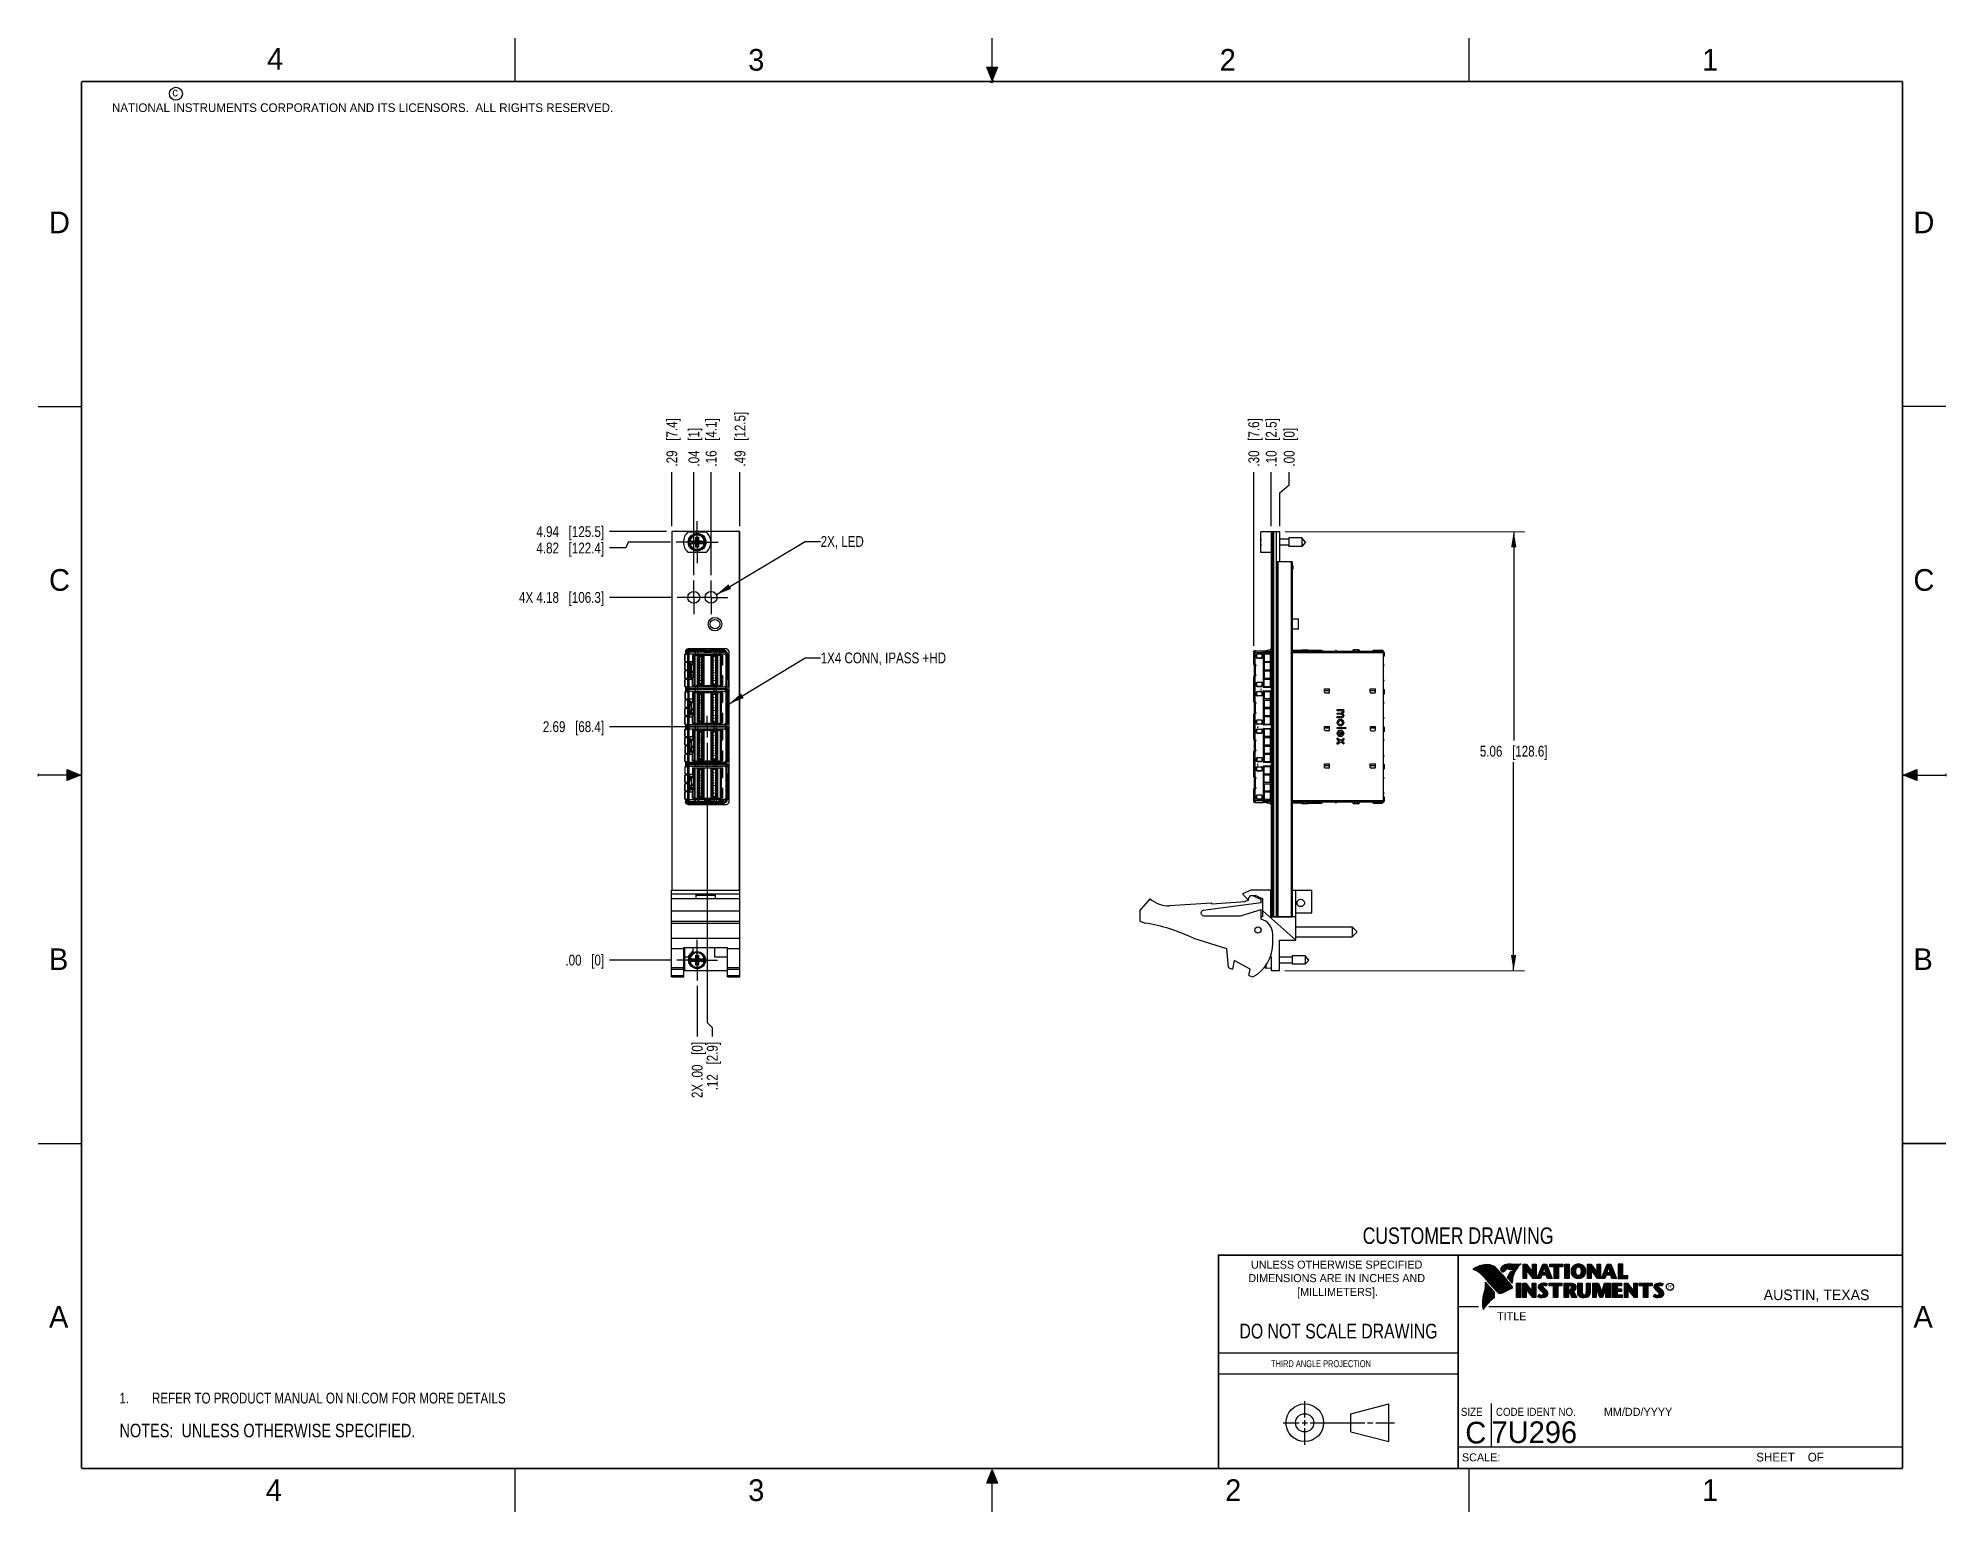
# Model space of a CAD drawing. Header units: inches. Extents: x 0 to 22, y 0 to 17.
import ezdxf

# ---------------------------------------------------------------- set-up
doc = ezdxf.new("R2010")
doc.units = ezdxf.units.IN
doc.header["$LTSCALE"] = 1.21
doc.header["$MEASUREMENT"] = 0
doc.linetypes.add('CENTER', pattern=[0.6, 0.375, -0.075, 0.075, -0.075])
doc.layers.get('0').update_dxf_attribs({"linetype": 'CONTINUOUS'})
for name, color, linetype in [('02___PRT_ALL_AXES', 7, 'CONTINUOUS'), ('DATUMCURVES', 7, 'CONTINUOUS'), ('DEFAULT_1', 7, 'CENTER'), ('DETAIL', 7, 'CONTINUOUS'), ('DIMENSIONS', 7, 'CONTINUOUS')]:
    doc.layers.add(name, color=color, linetype=linetype)
doc.styles.get("Standard").update_dxf_attribs({"font": 'txt', "width": 0.8})
doc.styles.add('TEXTSTYLE_2', font='txt')
doc.styles.add('TEXTSTYLE_3', font='txt', dxfattribs={"width": 0.9})
doc.dimstyles.new('DIMSTYLE_1', dxfattribs={"dimtxt": 0.125, "dimasz": 0.18, "dimexe": 0.125, "dimexo": 0.0625, "dimgap": 0.03125, "dimtad": 0, "dimtih": 1, "dimtoh": 1, "dimzin": 4, "dimdsep": 46, "dimtxsty": 'STANDARD', "dimblk": '_FILLED', "dimblk1": '_FILLED', "dimblk2": '_FILLED', "dimcen": 0.09, "dimadec": 0, "dimazin": 0, "dimtp": 0.005, "dimtm": 0.005, "dimtfac": 1, "dimtofl": 0, "dimtmove": 0, "dimatfit": 3, "dimldrblk": '_FILLED', "dimfxl": 1, "dimtolj": 1, "dimtzin": 4, "dimarcsym": 0})
doc.dimstyles.new('DIMSTYLE_2', dxfattribs={"dimtxt": 0.125, "dimasz": 0.18, "dimexe": 0.125, "dimexo": 0.0625, "dimgap": 0.03125, "dimtad": 0, "dimtih": 1, "dimtoh": 1, "dimzin": 4, "dimdsep": 46, "dimtxsty": 'STANDARD', "dimblk": '_FILLED', "dimblk1": '_FILLED', "dimblk2": '_FILLED', "dimcen": 0.09, "dimadec": 0, "dimazin": 0, "dimtp": 0.01, "dimtm": 0.01, "dimtfac": 1, "dimtofl": 0, "dimtmove": 0, "dimatfit": 3, "dimldrblk": '_FILLED', "dimfxl": 1, "dimtolj": 1, "dimtzin": 4, "dimarcsym": 0})
doc.dimstyles.new('DIMSTYLE_3', dxfattribs={"dimtxt": 0.125, "dimasz": 0.18, "dimexe": 0.125, "dimexo": 0.0625, "dimgap": 0.0625, "dimtad": 0, "dimtih": 1, "dimtoh": 1, "dimzin": 4, "dimdsep": 46, "dimtxsty": 'STANDARD', "dimblk": '_FILLED', "dimblk1": '_FILLED', "dimblk2": '_FILLED', "dimcen": 0.09, "dimadec": 0, "dimazin": 0, "dimtp": 0.005, "dimtm": 0.005, "dimtfac": 1, "dimtofl": 0, "dimtmove": 0, "dimatfit": 3, "dimldrblk": '_FILLED', "dimfxl": 1, "dimtolj": 1, "dimtzin": 4, "dimarcsym": 0})
doc.dimstyles.get("Standard").update_dxf_attribs({"dimtxt": 0.125, "dimasz": 0.18, "dimexe": 0.125, "dimexo": 0.0625, "dimgap": 0.09, "dimtad": 0, "dimtih": 1, "dimtoh": 1, "dimdec": 3, "dimzin": 4, "dimdsep": 46, "dimtxsty": 'STANDARD', "dimblk": '_FILLED', "dimblk1": '_FILLED', "dimblk2": '_FILLED', "dimcen": 0.09, "dimadec": 0, "dimazin": 0, "dimtol": 1, "dimtp": 0.01, "dimtm": 0.01, "dimtfac": 1, "dimtdec": 3, "dimtofl": 0, "dimtmove": 0, "dimatfit": 3, "dimldrblk": '_FILLED', "dimfxl": 1, "dimtolj": 1, "dimtzin": 4, "dimarcsym": 0})

msp = doc.modelspace()

# ---------------------------------------------------------------- texts
at = {"color": 2, "linetype": 'CONTINUOUS', "line_spacing_factor": 0.9}
for s, insert, char_height, width, attachment_point, style in [('4', (2.64, 16.887), 0.25, 0.25, 1, 'TEXTSTYLE_2'), ('3', (8.188, 16.875), 0.25, 0.25, 1, 'TEXTSTYLE_2'), ('2', (13.625, 16.875), 0.25, 0.25, 1, 'TEXTSTYLE_2'), ('1', (19.188, 16.875), 0.25, 0.25, 1, 'TEXTSTYLE_2'), ('c', (1.546, 16.428), 0.1, 0.1, 1, 'TEXTSTYLE_2'), ('NATIONAL INSTRUMENTS CORPORATION AND ITS LICENSORS.  ALL RIGHTS RESERVED.', (0.851, 16.248), 0.1, 7.3, 1, 'TEXTSTYLE_2'), ('D', (0.125, 15), 0.25, 0.25, 1, 'TEXTSTYLE_2'), ('D', (21.625, 15), 0.25, 0.25, 1, 'TEXTSTYLE_2'), ('C', (0.125, 10.875), 0.25, 0.25, 1, 'TEXTSTYLE_2'), ('C', (21.625, 10.875), 0.25, 0.25, 1, 'TEXTSTYLE_2'), ('B', (0.125, 6.5), 0.25, 0.25, 1, 'TEXTSTYLE_2'), ('B', (21.625, 6.5), 0.25, 0.25, 1, 'TEXTSTYLE_2'), ('UNLESS OTHERWISE SPECIFIED', (14.974, 2.898), 0.093, 2.418, 2, 'TEXTSTYLE_2'), ('DIMENSIONS ARE IN INCHES AND', (14.974, 2.743), 0.093, 2.604, 2, 'TEXTSTYLE_2'), ('[MILLIMETERS].', (14.984, 2.583), 0.093, 1.302, 2, 'TEXTSTYLE_2'), ('R', (18.797, 2.617), 0.0418, 0.04175, 1, 'TEXTSTYLE_2'), ('AUSTIN, TEXAS', (19.898, 2.564), 0.12158, 1.58049, 1, 'TEXTSTYLE_2'), ('A', (0.125, 2.375), 0.25, 0.25, 1, 'TEXTSTYLE_2'), ('TITLE', (16.824, 2.303), 0.093, 0.465, 1, 'TEXTSTYLE_2'), ('A', (21.625, 2.375), 0.25, 0.25, 1, 'TEXTSTYLE_2'), ('SIZE', (16.407, 1.2), 0.093, 0.3348, 1, 'TEXTSTYLE_3'), ('CODE IDENT NO.', (16.811, 1.2), 0.093, 1.1718, 1, 'TEXTSTYLE_3'), ('MM/DD/YYYY', (18.056, 1.2), 0.093, 0.93, 1, 'TEXTSTYLE_2'), ('SCALE:', (16.419, 0.675), 0.093, 0.558, 1, 'TEXTSTYLE_2'), ('SHEET    OF', (19.812, 0.681), 0.1, 1.1, 1, 'TEXTSTYLE_2'), ('4', (2.625, 0.375), 0.25, 0.25, 1, 'TEXTSTYLE_2'), ('3', (8.188, 0.375), 0.25, 0.25, 1, 'TEXTSTYLE_2'), ('2', (13.688, 0.375), 0.25, 0.25, 1, 'TEXTSTYLE_2'), ('1', (19.188, 0.375), 0.25, 0.25, 1, 'TEXTSTYLE_2')]:
    msp.add_mtext(s, dxfattribs=dict(at, insert=insert, char_height=char_height, width=width, attachment_point=attachment_point, style=style))
at = {"color": 7, "linetype": 'CONTINUOUS', "attachment_point": 2, "line_spacing_factor": 0.9}
for s, insert, char_height, width in [('CUSTOMER DRAWING', (16.374, 3.281), 0.19, 2.432), ('DO NOT SCALE DRAWING', (14.995, 2.17), 0.17, 2.72)]:
    msp.add_mtext(s, dxfattribs=dict(at, insert=insert, char_height=char_height, width=width))
at = {"color": 2, "linetype": 'CONTINUOUS', "insert": (14.218, 1.749), "char_height": 0.08, "width": 1.408, "attachment_point": 1, "line_spacing_factor": 0.9}
msp.add_mtext('THIRD ANGLE PROJECTION', dxfattribs=at)
at = {"color": 7, "linetype": 'CONTINUOUS', "char_height": 0.25, "line_spacing_factor": 0.9, "style": 'TEXTSTYLE_2'}
for s, insert, width, attachment_point in [('C', (16.578, 1.039), 0.25, 2), ('7U296', (16.761, 1.044), 1.25, 1)]:
    msp.add_mtext(s, dxfattribs=dict(at, insert=insert, width=width, attachment_point=attachment_point))
at = {"layer": 'DETAIL', "color": 2, "linetype": 'CONTINUOUS', "char_height": 0.125, "attachment_point": 1, "line_spacing_factor": 0.9}
for s, insert, width in [('2X, LED', (9.023, 11.257), 0.7), ('1X4 CONN, IPASS +HD', (9.023, 9.913), 1.9)]:
    msp.add_mtext(s, dxfattribs=dict(at, insert=insert, width=width))

# ---------------------------------------------------------------- blocks, each defined once
blk = doc.blocks.new('CUSTOM_NOTE_BL0', base_point=(3.625, 1.312))
at = {"color": 2, "linetype": 'CONTINUOUS', "width": 0.8}
for s, p in [('1.', (0.938, 1.25)), ('REFER TO PRODUCT MANUAL ON NI.COM FOR MORE DETAILS', (1.312, 1.25))]:
    blk.add_text(s, height=0.125, dxfattribs=at).set_placement(p)
blk = doc.blocks.new('*D0')
at = {"layer": 'DIMENSIONS', "color": 2, "linetype": 'CONTINUOUS'}
blk.add_line((14.22, 11.37), (14.22, 11.995), dxfattribs=at)
at = {"layer": 'DIMENSIONS', "color": 2, "linetype": 'CONTINUOUS', "insert": (14.157, 12.058), "char_height": 0.125, "width": 0.925, "attachment_point": 1, "rotation": 90, "line_spacing_factor": 0.9}
blk.add_mtext('.10{\\Ftxt.shx;\\W1.000000;\\H0.125000; }[2.5]', dxfattribs=at)
blk = doc.blocks.new('_FILLED')
at = {"color": 0, "linetype": 'BYBLOCK'}
blk.add_solid([(0, 0), (-1, 0.17), (-1, -0.17)], dxfattribs=at)
blk = doc.blocks.new('*D1')
at = {"layer": 'DIMENSIONS', "color": 2, "linetype": 'CONTINUOUS'}
for p, q in [((14.427, 11.849), (14.427, 11.995)), ((14.318, 11.754), (14.427, 11.849)), ((14.318, 11.37), (14.318, 11.754))]:
    blk.add_line(p, q, dxfattribs=at)
at = {"layer": 'DIMENSIONS', "color": 2, "linetype": 'CONTINUOUS', "insert": (14.364, 12.058), "char_height": 0.125, "width": 0.725, "attachment_point": 1, "rotation": 90, "line_spacing_factor": 0.9}
blk.add_mtext('.00{\\Ftxt.shx;\\W1.000000;\\H0.125000; }[0]', dxfattribs=at)
blk = doc.blocks.new('*D2')
at = {"layer": 'DIMENSIONS', "color": 2, "linetype": 'CONTINUOUS'}
blk.add_line((14.019, 9.991), (14.019, 11.995), dxfattribs=at)
at = {"layer": 'DIMENSIONS', "color": 2, "linetype": 'CONTINUOUS', "insert": (13.956, 12.058), "char_height": 0.125, "width": 0.925, "attachment_point": 1, "rotation": 90, "line_spacing_factor": 0.9}
blk.add_mtext('.30{\\Ftxt.shx;\\W1.000000;\\H0.125000; }[7.6]', dxfattribs=at)
blk = doc.blocks.new('*D3')
at = {"layer": 'DIMENSIONS', "color": 2, "linetype": 'CONTINUOUS'}
for p, q in [((14.38, 11.308), (17.141, 11.307)), ((17.016, 11.307), (17.015, 8.899)), ((17.014, 6.242), (17.014, 8.649)), ((14.378, 6.243), (17.139, 6.242))]:
    blk.add_line(p, q, dxfattribs=at)
at = {"layer": 'DIMENSIONS', "color": 2, "linetype": 'CONTINUOUS', "xscale": 0.18, "yscale": 0.18, "zscale": 0.18}
for p, rotation in [((17.016, 11.307), 89.9773745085), ((17.014, 6.242), 269.9773745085)]:
    blk.add_blockref('_FILLED', p, dxfattribs=dict(at, rotation=rotation))
at = {"layer": 'DIMENSIONS', "color": 2, "linetype": 'CONTINUOUS', "insert": (17.015, 8.837), "char_height": 0.125, "width": 1.225, "attachment_point": 2, "line_spacing_factor": 0.9}
blk.add_mtext('5.06{\\Ftxt.shx;\\W1.000000;\\H0.125000; }[128.6]', dxfattribs=at)
blk = doc.blocks.new('*D4')
at = {"layer": 'DIMENSIONS', "color": 2, "linetype": 'CONTINUOUS'}
for p, q in [((7.715, 8.87), (7.715, 5.643)), ((7.715, 5.643), (7.774, 5.589)), ((7.774, 5.589), (7.774, 5.482))]:
    blk.add_line(p, q, dxfattribs=at)
at = {"layer": 'DIMENSIONS', "color": 2, "linetype": 'CONTINUOUS', "insert": (7.711, 5.42), "char_height": 0.125, "width": 0.925, "attachment_point": 3, "rotation": 90, "line_spacing_factor": 0.9}
blk.add_mtext('.12{\\Ftxt.shx;\\W1.000000;\\H0.125000; }[2.9]', dxfattribs=at)
blk = doc.blocks.new('*D5')
at = {"layer": 'DIMENSIONS', "color": 2, "linetype": 'CONTINUOUS'}
blk.add_line((7.599, 6.068), (7.599, 5.482), dxfattribs=at)
at = {"layer": 'DIMENSIONS', "color": 2, "linetype": 'CONTINUOUS', "insert": (7.537, 5.42), "char_height": 0.125, "width": 1.025, "attachment_point": 3, "rotation": 90, "line_spacing_factor": 0.9}
blk.add_mtext('2X .00{\\Ftxt.shx;\\W1.000000;\\H0.125000; }[0]', dxfattribs=at)
blk = doc.blocks.new('*D6')
at = {"layer": 'DIMENSIONS', "color": 2, "linetype": 'CONTINUOUS'}
blk.add_line((7.56, 10.805), (7.56, 11.995), dxfattribs=at)
at = {"layer": 'DIMENSIONS', "color": 2, "linetype": 'CONTINUOUS', "insert": (7.498, 12.058), "char_height": 0.125, "width": 0.725, "attachment_point": 1, "rotation": 90, "line_spacing_factor": 0.9}
blk.add_mtext('.04{\\Ftxt.shx;\\W1.000000;\\H0.125000; }[1]', dxfattribs=at)
blk = doc.blocks.new('*D7')
at = {"layer": 'DIMENSIONS', "color": 2, "linetype": 'CONTINUOUS'}
blk.add_line((7.76, 10.805), (7.76, 11.995), dxfattribs=at)
at = {"layer": 'DIMENSIONS', "color": 2, "linetype": 'CONTINUOUS', "insert": (7.698, 12.058), "char_height": 0.125, "width": 0.925, "attachment_point": 1, "rotation": 90, "line_spacing_factor": 0.9}
blk.add_mtext('.16{\\Ftxt.shx;\\W1.000000;\\H0.125000; }[4.1]', dxfattribs=at)
blk = doc.blocks.new('*D8')
at = {"layer": 'DIMENSIONS', "color": 2, "linetype": 'CONTINUOUS'}
blk.add_line((8.093, 11.37), (8.093, 11.995), dxfattribs=at)
at = {"layer": 'DIMENSIONS', "color": 2, "linetype": 'CONTINUOUS', "insert": (8.031, 12.058), "char_height": 0.125, "width": 1.025, "attachment_point": 1, "rotation": 90, "line_spacing_factor": 0.9}
blk.add_mtext('.49{\\Ftxt.shx;\\W1.000000;\\H0.125000; }[12.5]', dxfattribs=at)
blk = doc.blocks.new('*D9')
at = {"layer": 'DIMENSIONS', "color": 2, "linetype": 'CONTINUOUS'}
blk.add_line((7.307, 11.37), (7.307, 11.995), dxfattribs=at)
at = {"layer": 'DIMENSIONS', "color": 2, "linetype": 'CONTINUOUS', "insert": (7.245, 12.058), "char_height": 0.125, "width": 0.925, "attachment_point": 1, "rotation": 90, "line_spacing_factor": 0.9}
blk.add_mtext('.29{\\Ftxt.shx;\\W1.000000;\\H0.125000; }[7.4]', dxfattribs=at)
blk = doc.blocks.new('*D10')
at = {"layer": 'DIMENSIONS', "color": 2, "linetype": 'CONTINUOUS'}
blk.add_line((7.528, 9.057), (6.588, 9.057), dxfattribs=at)
at = {"layer": 'DIMENSIONS', "color": 2, "linetype": 'CONTINUOUS', "insert": (6.526, 9.12), "char_height": 0.125, "width": 1.125, "attachment_point": 3, "line_spacing_factor": 0.9}
blk.add_mtext('2.69{\\Ftxt.shx;\\W1.000000;\\H0.125000; }[68.4]', dxfattribs=at)
blk = doc.blocks.new('*D11')
at = {"layer": 'DIMENSIONS', "color": 2, "linetype": 'CONTINUOUS'}
blk.add_line((7.303, 6.365), (6.588, 6.365), dxfattribs=at)
at = {"layer": 'DIMENSIONS', "color": 2, "linetype": 'CONTINUOUS', "insert": (6.526, 6.427), "char_height": 0.125, "width": 0.725, "attachment_point": 3, "line_spacing_factor": 0.9}
blk.add_mtext('.00{\\Ftxt.shx;\\W1.000000;\\H0.125000; }[0]', dxfattribs=at)
blk = doc.blocks.new('*D12')
at = {"layer": 'DIMENSIONS', "color": 2, "linetype": 'CONTINUOUS'}
blk.add_line((7.304, 10.549), (6.588, 10.549), dxfattribs=at)
at = {"layer": 'DIMENSIONS', "color": 2, "linetype": 'CONTINUOUS', "insert": (6.526, 10.611), "char_height": 0.125, "width": 1.525, "attachment_point": 3, "line_spacing_factor": 0.9}
blk.add_mtext('4X 4.18{\\Ftxt.shx;\\W1.000000;\\H0.125000; }[106.3]', dxfattribs=at)
blk = doc.blocks.new('*D13')
at = {"layer": 'DIMENSIONS', "color": 2, "linetype": 'CONTINUOUS'}
blk.add_line((7.245, 11.308), (6.588, 11.308), dxfattribs=at)
at = {"layer": 'DIMENSIONS', "color": 2, "linetype": 'CONTINUOUS', "insert": (6.526, 11.37), "char_height": 0.125, "width": 1.225, "attachment_point": 3, "line_spacing_factor": 0.9}
blk.add_mtext('4.94{\\Ftxt.shx;\\W1.000000;\\H0.125000; }[125.5]', dxfattribs=at)
blk = doc.blocks.new('*D14')
at = {"layer": 'DIMENSIONS', "color": 2, "linetype": 'CONTINUOUS'}
for p, q in [((6.776, 11.119), (6.588, 11.119)), ((6.805, 11.186), (6.776, 11.119)), ((7.293, 11.186), (6.805, 11.186))]:
    blk.add_line(p, q, dxfattribs=at)
at = {"layer": 'DIMENSIONS', "color": 2, "linetype": 'CONTINUOUS', "insert": (6.526, 11.181), "char_height": 0.125, "width": 1.225, "attachment_point": 3, "line_spacing_factor": 0.9}
blk.add_mtext('4.82{\\Ftxt.shx;\\W1.000000;\\H0.125000; }[122.4]', dxfattribs=at)
blk = doc.blocks.new('NOTES_HEADER_BL1', base_point=(3.1215, 0.9375))
at = {"layer": 'DETAIL', "color": 2, "linetype": 'CONTINUOUS', "width": 0.8}
blk.add_text('NOTES:  UNLESS OTHERWISE SPECIFIED.', height=0.156, dxfattribs=at).set_placement((0.9375, 0.8595))

# ---------------------------------------------------------------- dimensions: what is measured, and where the dimension line sits
at = {"layer": 'DIMENSIONS', "color": 2, "linetype": 'CONTINUOUS'}
for feature_location, offset, dtype, origin, dimstyle, picture, middle in [((8.093, 11.37), (0, 0.625), 1, (7.599, 11.308), 'DIMSTYLE_1', '*D8', (8.093, 12.57)), ((7.307, 11.37), (0, 0.625), 1, (7.599, 11.308), 'DIMSTYLE_1', '*D9', (7.307, 12.52)), ((7.56, 10.805), (0, 1.19), 1, (7.599, 10.742), 'DIMSTYLE_1', '*D6', (7.56, 12.42)), ((7.76, 10.805), (0, 1.19), 1, (7.599, 10.742), 'DIMSTYLE_1', '*D7', (7.76, 12.52)), ((14.019, 9.991), (0, 2.004), 1, (14.318, 9.928), 'DIMSTYLE_1', '*D2', (14.019, 12.52)), ((14.22, 11.37), (0, 0.625), 1, (14.318, 11.308), 'DIMSTYLE_1', '*D0', (14.22, 12.52)), ((14.318, 11.37), (0.109, 0.625), 0, (14.318, 11.308), 'DIMSTYLE_2', '*D1', (14.427, 12.42)), ((7.245, 11.308), (-0.656, 0), 0, (7.307, 6.365), 'DIMSTYLE_1', '*D13', (5.913, 11.308)), ((7.293, 11.186), (-0.705, -0.067), 0, (7.356, 6.365), 'DIMSTYLE_1', '*D14', (5.913, 11.119)), ((7.528, 9.057), (-0.939, 0), 0, (7.365, 6.365), 'DIMSTYLE_1', '*D10', (5.963, 9.057)), ((7.715, 8.87), (0.059, -3.387), 0, (7.599, 6.131), 'DIMSTYLE_1', '*D4', (7.774, 4.957)), ((7.302728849, 6.364979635), (-0.714251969, 0), 0, (7.365228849, 6.364979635), 'DIMSTYLE_2', '*D11', (6.16347688, 6.364979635))]:
    dim = msp.add_ordinate_dim(feature_location=feature_location, offset=offset, dtype=dtype, origin=origin, dimstyle=dimstyle, dxfattribs=at)
    dim.commit()
    dim.dimension.update_dxf_attribs({"geometry": picture, "text_midpoint": middle})
dim = msp.add_linear_dim(base=(17.0135, 6.2419), p1=(14.3177, 11.3077), p2=(14.3157, 6.243), angle=269.9774, dimstyle='DIMSTYLE_3', dxfattribs=at)
dim.commit()
dim.dimension.update_dxf_attribs({"geometry": '*D3', "text_midpoint": (17.0145, 8.7743), "dimtype": 160})
for feature_location, offset, dtype, origin, text, dimstyle, picture, middle in [((7.304, 10.549), (-0.716, 0), 0, (7.367, 6.365), '4X <>', 'DIMSTYLE_1', '*D12', (5.763, 10.549)), ((7.599228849, 6.068479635), (0, -0.586), 1, (7.599228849, 6.130979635), '2X <>', 'DIMSTYLE_2', '*D5', (7.599228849, 4.907479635))]:
    dim = msp.add_ordinate_dim(feature_location=feature_location, offset=offset, dtype=dtype, origin=origin, text=text, dimstyle=dimstyle, dxfattribs=at)
    dim.commit()
    dim.dimension.update_dxf_attribs({"geometry": picture, "text_midpoint": middle})

# ---------------------------------------------------------------- hatches: boundary and pattern name
at = {"linetype": 'CONTINUOUS'}
for points in [[(11, 16.51), (10.938, 16.666), (11.062, 16.666)], [(0.334, 8.562), (0.49, 8.5), (0.334, 8.438)], [(21.666, 8.562), (21.666, 8.438), (21.51, 8.5)], [(10.938, 0.329), (11, 0.485), (11.062, 0.329)]]:
    msp.add_hatch(color=2, dxfattribs=at).paths.add_polyline_path(points)

# ---------------------------------------------------------------- linework, layer by layer
at = {"color": 2, "linetype": 'CONTINUOUS'}
for p, q in [((5.5, 16.5), (5.5, 17)), ((11, 16.485), (11, 17)), ((16.5, 16.5), (16.5, 17)), ((11, 16.51), (10.938, 16.666)), ((10.938, 16.666), (11.062, 16.666)), ((11.015, 16.515), (10.985, 16.485)), ((10.985, 16.485), (11, 16.515)), ((11.062, 16.666), (11, 16.51)), ((11, 16.485), (11.015, 16.515)), ((0, 12.75), (0.5, 12.75)), ((22, 12.75), (21.5, 12.75)), ((0, 8.515), (0, 8.485)), ((0.49, 8.5), (0, 8.5)), ((0.334, 8.438), (0.334, 8.562)), ((0.334, 8.562), (0.49, 8.5)), ((0.49, 8.5), (0.334, 8.438)), ((21.51, 8.5), (21.666, 8.562)), ((21.51, 8.5), (22, 8.5)), ((21.666, 8.438), (21.51, 8.5)), ((21.666, 8.562), (21.666, 8.438)), ((22, 8.515), (22, 8.485)), ((0, 4.25), (0.5, 4.25)), ((16.375, 2.96), (21.5, 2.96)), ((16.558, 2.796), (16.558, 2.799)), ((16.565, 2.794), (16.565, 2.803)), ((16.571, 2.791), (16.571, 2.808)), ((16.578, 2.788), (16.578, 2.812)), ((16.585, 2.785), (16.585, 2.815)), ((16.592, 2.781), (16.592, 2.819)), ((16.599, 2.778), (16.599, 2.822)), ((16.606, 2.774), (16.606, 2.825)), ((16.612, 2.77), (16.612, 2.828)), ((16.619, 2.765), (16.619, 2.83)), ((16.626, 2.76), (16.626, 2.832)), ((16.633, 2.755), (16.633, 2.835)), ((16.64, 2.749), (16.64, 2.837)), ((16.647, 2.743), (16.647, 2.839)), ((16.653, 2.737), (16.653, 2.84)), ((16.66, 2.729), (16.66, 2.842)), ((16.667, 2.722), (16.667, 2.844)), ((16.674, 2.715), (16.674, 2.845)), ((16.681, 2.707), (16.681, 2.846)), ((16.687, 2.699), (16.687, 2.847)), ((16.794, 2.533), (16.692, 2.649)), ((16.694, 2.692), (16.694, 2.847)), ((16.701, 2.684), (16.701, 2.847)), ((16.708, 2.676), (16.708, 2.847)), ((16.715, 2.669), (16.715, 2.847)), ((16.722, 2.661), (16.722, 2.846)), ((16.728, 2.653), (16.728, 2.846)), ((16.735, 2.645), (16.735, 2.844)), ((16.742, 2.637), (16.742, 2.843)), ((16.749, 2.629), (16.749, 2.842)), ((16.756, 2.62), (16.756, 2.84)), ((16.763, 2.612), (16.763, 2.838)), ((16.769, 2.605), (16.769, 2.835)), ((16.776, 2.597), (16.776, 2.832)), ((16.783, 2.589), (16.783, 2.828)), ((16.79, 2.581), (16.79, 2.824)), ((16.797, 2.574), (16.797, 2.819)), ((16.804, 2.567), (16.804, 2.814)), ((16.81, 2.559), (16.81, 2.807)), ((16.817, 2.552), (16.817, 2.8)), ((16.824, 2.545), (16.824, 2.792)), ((16.831, 2.538), (16.831, 2.785)), ((16.838, 2.531), (16.838, 2.778)), ((16.844, 2.526), (16.844, 2.771)), ((16.851, 2.523), (16.851, 2.764)), ((16.858, 2.522), (16.858, 2.757)), ((16.886, 2.766), (16.863, 2.794)), ((16.865, 2.524), (16.865, 2.749)), ((16.888, 2.772), (16.868, 2.795)), ((16.872, 2.791), (16.872, 2.809)), ((16.872, 2.527), (16.872, 2.742)), ((16.879, 2.783), (16.879, 2.821)), ((16.879, 2.53), (16.879, 2.735)), ((16.885, 2.775), (16.885, 2.828)), ((16.885, 2.533), (16.885, 2.727)), ((16.892, 2.775), (16.892, 2.833)), ((16.892, 2.536), (16.892, 2.719)), ((16.899, 2.779), (16.899, 2.837)), ((16.899, 2.539), (16.899, 2.71)), ((16.906, 2.784), (16.906, 2.841)), ((16.906, 2.542), (16.906, 2.702)), ((16.913, 2.79), (16.913, 2.844)), ((16.913, 2.545), (16.913, 2.694)), ((16.92, 2.797), (16.92, 2.846)), ((16.92, 2.548), (16.92, 2.686)), ((16.926, 2.802), (16.926, 2.848)), ((16.926, 2.551), (16.926, 2.677)), ((16.933, 2.805), (16.933, 2.849)), ((16.933, 2.554), (16.933, 2.669)), ((16.94, 2.808), (16.94, 2.85)), ((16.94, 2.557), (16.94, 2.661)), ((16.962, 2.68), (16.943, 2.701)), ((16.947, 2.808), (16.947, 2.851)), ((16.947, 2.561), (16.947, 2.653)), ((16.965, 2.683), (16.949, 2.701)), ((16.954, 2.807), (16.954, 2.852)), ((16.954, 2.696), (16.954, 2.711)), ((16.954, 2.564), (16.954, 2.644)), ((16.961, 2.805), (16.961, 2.852)), ((16.961, 2.688), (16.961, 2.727)), ((16.967, 2.803), (16.967, 2.853)), ((16.967, 2.68), (16.967, 2.744)), ((16.974, 2.803), (16.974, 2.854)), ((16.974, 2.672), (16.974, 2.757)), ((16.981, 2.802), (16.981, 2.854)), ((16.981, 2.664), (16.981, 2.763)), ((16.984, 2.859), (17.1, 2.861)), ((16.984, 2.854), (17.087, 2.856)), ((16.988, 2.802), (16.988, 2.854)), ((16.988, 2.656), (16.988, 2.767)), ((16.995, 2.802), (16.995, 2.854)), ((16.995, 2.675), (16.995, 2.768)), ((16.999, 2.637), (16.995, 2.642)), ((17.002, 2.801), (17.002, 2.854)), ((17.002, 2.719), (17.002, 2.769)), ((17.008, 2.796), (17.008, 2.855)), ((17.008, 2.739), (17.008, 2.77)), ((17.015, 2.755), (17.015, 2.855)), ((17.022, 2.769), (17.022, 2.855)), ((17.029, 2.782), (17.029, 2.855)), ((17.036, 2.793), (17.036, 2.855)), ((17.042, 2.804), (17.042, 2.855)), ((17.049, 2.813), (17.049, 2.855)), ((17.056, 2.822), (17.056, 2.855)), ((17.063, 2.83), (17.063, 2.855)), ((17.07, 2.838), (17.07, 2.855)), ((17.077, 2.845), (17.077, 2.856)), ((17.124, 2.859), (17.161, 2.859)), ((17.124, 2.691), (17.124, 2.859)), ((17.164, 2.691), (17.124, 2.691)), ((17.129, 2.854), (17.158, 2.854)), ((17.129, 2.696), (17.129, 2.854)), ((17.159, 2.696), (17.129, 2.696)), ((17.138, 2.696), (17.138, 2.854)), ((17.145, 2.696), (17.145, 2.854)), ((17.151, 2.696), (17.151, 2.854)), ((17.158, 2.854), (17.238, 2.749)), ((17.159, 2.804), (17.158, 2.854)), ((17.242, 2.696), (17.159, 2.804)), ((17.159, 2.804), (17.159, 2.696)), ((17.161, 2.859), (17.233, 2.764)), ((17.239, 2.691), (17.164, 2.79)), ((17.164, 2.79), (17.164, 2.691)), ((17.165, 2.797), (17.165, 2.846)), ((17.171, 2.788), (17.171, 2.837)), ((17.178, 2.779), (17.178, 2.828)), ((17.185, 2.77), (17.185, 2.82)), ((17.191, 2.762), (17.191, 2.811)), ((17.198, 2.753), (17.198, 2.802)), ((17.205, 2.744), (17.205, 2.793)), ((17.211, 2.736), (17.211, 2.784)), ((17.218, 2.727), (17.218, 2.776)), ((17.225, 2.718), (17.225, 2.767)), ((17.232, 2.71), (17.232, 2.758)), ((17.233, 2.859), (17.273, 2.859)), ((17.233, 2.764), (17.233, 2.859)), ((17.238, 2.854), (17.268, 2.854)), ((17.238, 2.749), (17.238, 2.854)), ((17.238, 2.701), (17.238, 2.749)), ((17.273, 2.691), (17.239, 2.691)), ((17.268, 2.696), (17.242, 2.696)), ((17.245, 2.696), (17.245, 2.854)), ((17.252, 2.696), (17.252, 2.854)), ((17.258, 2.696), (17.258, 2.854)), ((17.265, 2.696), (17.265, 2.854)), ((17.268, 2.854), (17.268, 2.696)), ((17.273, 2.859), (17.273, 2.691)), ((17.283, 2.692), (17.352, 2.859)), ((17.323, 2.692), (17.283, 2.692)), ((17.29, 2.696), (17.355, 2.854)), ((17.319, 2.696), (17.29, 2.696)), ((17.298, 2.696), (17.298, 2.716)), ((17.305, 2.696), (17.305, 2.732)), ((17.312, 2.696), (17.312, 2.749)), ((17.318, 2.696), (17.318, 2.765)), ((17.336, 2.736), (17.319, 2.696)), ((17.339, 2.732), (17.323, 2.692)), ((17.325, 2.71), (17.325, 2.781)), ((17.332, 2.727), (17.332, 2.798)), ((17.394, 2.736), (17.336, 2.736)), ((17.338, 2.736), (17.338, 2.814)), ((17.39, 2.732), (17.339, 2.732)), ((17.341, 2.753), (17.362, 2.823)), ((17.389, 2.753), (17.341, 2.753)), ((17.345, 2.767), (17.345, 2.83)), ((17.345, 2.736), (17.345, 2.753)), ((17.347, 2.758), (17.366, 2.818)), ((17.383, 2.758), (17.347, 2.758)), ((17.352, 2.859), (17.394, 2.859)), ((17.352, 2.788), (17.352, 2.847)), ((17.352, 2.736), (17.352, 2.753)), ((17.355, 2.854), (17.39, 2.854)), ((17.358, 2.81), (17.358, 2.854)), ((17.358, 2.736), (17.358, 2.753)), ((17.362, 2.823), (17.37, 2.823)), ((17.365, 2.823), (17.365, 2.854)), ((17.365, 2.736), (17.365, 2.753)), ((17.366, 2.818), (17.366, 2.818)), ((17.366, 2.818), (17.383, 2.758)), ((17.37, 2.823), (17.389, 2.753)), ((17.372, 2.817), (17.372, 2.854)), ((17.372, 2.736), (17.372, 2.753)), ((17.378, 2.792), (17.378, 2.854)), ((17.378, 2.736), (17.378, 2.753)), ((17.385, 2.768), (17.385, 2.854)), ((17.385, 2.736), (17.385, 2.753)), ((17.39, 2.854), (17.45, 2.696)), ((17.404, 2.692), (17.39, 2.732)), ((17.392, 2.736), (17.392, 2.851)), ((17.394, 2.859), (17.457, 2.692)), ((17.407, 2.696), (17.394, 2.736)), ((17.398, 2.723), (17.398, 2.833)), ((17.457, 2.692), (17.404, 2.692)), ((17.405, 2.703), (17.405, 2.816)), ((17.45, 2.696), (17.407, 2.696)), ((17.412, 2.696), (17.412, 2.798)), ((17.418, 2.696), (17.418, 2.781)), ((17.425, 2.696), (17.425, 2.763)), ((17.432, 2.696), (17.432, 2.745)), ((17.433, 2.859), (17.58, 2.859)), ((17.433, 2.828), (17.433, 2.859)), ((17.481, 2.828), (17.433, 2.828)), ((17.438, 2.854), (17.575, 2.854)), ((17.438, 2.833), (17.438, 2.854)), ((17.486, 2.833), (17.438, 2.833)), ((17.438, 2.696), (17.438, 2.728)), ((17.445, 2.833), (17.445, 2.854)), ((17.445, 2.696), (17.445, 2.71)), ((17.452, 2.833), (17.452, 2.854)), ((17.458, 2.833), (17.458, 2.854)), ((17.465, 2.833), (17.465, 2.854)), ((17.472, 2.833), (17.472, 2.854)), ((17.479, 2.833), (17.479, 2.854)), ((17.481, 2.692), (17.481, 2.828)), ((17.532, 2.692), (17.481, 2.692)), ((17.486, 2.833), (17.485, 2.854)), ((17.486, 2.696), (17.486, 2.833)), ((17.527, 2.696), (17.486, 2.696)), ((17.492, 2.696), (17.492, 2.854)), ((17.499, 2.696), (17.499, 2.854)), ((17.505, 2.696), (17.505, 2.854)), ((17.512, 2.696), (17.512, 2.854)), ((17.519, 2.696), (17.519, 2.854)), ((17.527, 2.833), (17.525, 2.854)), ((17.575, 2.833), (17.527, 2.833)), ((17.527, 2.833), (17.527, 2.696)), ((17.532, 2.833), (17.532, 2.854)), ((17.58, 2.828), (17.532, 2.828)), ((17.532, 2.828), (17.532, 2.692)), ((17.539, 2.833), (17.539, 2.854)), ((17.545, 2.833), (17.545, 2.854)), ((17.552, 2.833), (17.552, 2.854)), ((17.559, 2.833), (17.559, 2.854)), ((17.565, 2.833), (17.565, 2.854)), ((17.572, 2.833), (17.572, 2.854)), ((17.575, 2.854), (17.575, 2.833)), ((17.58, 2.859), (17.58, 2.828)), ((17.606, 2.859), (17.656, 2.859)), ((17.606, 2.692), (17.606, 2.859)), ((17.656, 2.692), (17.606, 2.692)), ((17.611, 2.854), (17.652, 2.854)), ((17.611, 2.696), (17.611, 2.854)), ((17.652, 2.696), (17.611, 2.696)), ((17.619, 2.696), (17.619, 2.854)), ((17.625, 2.696), (17.625, 2.854)), ((17.632, 2.696), (17.632, 2.854)), ((17.639, 2.696), (17.639, 2.854)), ((17.645, 2.696), (17.645, 2.854)), ((17.652, 2.854), (17.652, 2.696)), ((17.656, 2.859), (17.656, 2.692)), ((17.685, 2.787), (17.686, 2.79)), ((17.685, 2.784), (17.685, 2.787)), ((17.685, 2.78), (17.685, 2.784)), ((17.685, 2.777), (17.685, 2.78)), ((17.685, 2.774), (17.685, 2.777)), ((17.685, 2.77), (17.685, 2.774)), ((17.685, 2.767), (17.685, 2.77)), ((17.686, 2.763), (17.685, 2.767)), ((17.686, 2.793), (17.687, 2.796)), ((17.686, 2.79), (17.686, 2.793)), ((17.686, 2.76), (17.686, 2.763)), ((17.687, 2.757), (17.686, 2.76)), ((17.687, 2.796), (17.688, 2.799)), ((17.688, 2.753), (17.687, 2.757)), ((17.688, 2.802), (17.689, 2.805)), ((17.688, 2.799), (17.688, 2.802)), ((17.689, 2.75), (17.688, 2.753)), ((17.689, 2.805), (17.69, 2.808)), ((17.69, 2.747), (17.689, 2.75)), ((17.69, 2.808), (17.692, 2.811)), ((17.691, 2.744), (17.69, 2.808)), ((17.691, 2.744), (17.69, 2.747)), ((17.692, 2.741), (17.691, 2.744)), ((17.692, 2.811), (17.693, 2.813)), ((17.693, 2.738), (17.692, 2.741)), ((17.693, 2.813), (17.694, 2.816)), ((17.694, 2.735), (17.693, 2.738)), ((17.694, 2.816), (17.696, 2.819)), ((17.696, 2.733), (17.694, 2.735)), ((17.696, 2.819), (17.697, 2.821)), ((17.697, 2.73), (17.696, 2.733)), ((17.697, 2.821), (17.699, 2.824)), ((17.697, 2.73), (17.697, 2.821)), ((17.699, 2.728), (17.697, 2.73)), ((17.699, 2.824), (17.701, 2.826)), ((17.7, 2.725), (17.699, 2.728)), ((17.702, 2.723), (17.7, 2.725)), ((17.701, 2.826), (17.703, 2.828)), ((17.704, 2.72), (17.702, 2.723)), ((17.703, 2.828), (17.705, 2.831)), ((17.704, 2.72), (17.705, 2.831)), ((17.706, 2.718), (17.704, 2.72)), ((17.705, 2.831), (17.707, 2.833)), ((17.708, 2.716), (17.706, 2.718)), ((17.707, 2.833), (17.709, 2.835)), ((17.71, 2.714), (17.708, 2.716)), ((17.709, 2.835), (17.711, 2.837)), ((17.71, 2.714), (17.711, 2.837)), ((17.712, 2.712), (17.71, 2.714)), ((17.711, 2.837), (17.714, 2.839)), ((17.715, 2.71), (17.712, 2.712)), ((17.714, 2.839), (17.716, 2.841)), ((17.717, 2.708), (17.715, 2.71)), ((17.716, 2.841), (17.719, 2.843)), ((17.717, 2.708), (17.719, 2.843)), ((17.719, 2.707), (17.717, 2.708)), ((17.719, 2.843), (17.721, 2.844)), ((17.722, 2.705), (17.719, 2.707)), ((17.721, 2.844), (17.724, 2.846)), ((17.725, 2.704), (17.722, 2.705)), ((17.724, 2.846), (17.726, 2.847)), ((17.725, 2.704), (17.724, 2.846)), ((17.727, 2.702), (17.725, 2.704)), ((17.726, 2.847), (17.729, 2.849)), ((17.727, 2.79), (17.728, 2.792)), ((17.727, 2.788), (17.727, 2.79)), ((17.727, 2.786), (17.727, 2.788)), ((17.727, 2.783), (17.727, 2.786)), ((17.727, 2.781), (17.727, 2.783)), ((17.727, 2.779), (17.727, 2.781)), ((17.727, 2.777), (17.727, 2.779)), ((17.727, 2.774), (17.727, 2.777)), ((17.727, 2.772), (17.727, 2.774)), ((17.727, 2.77), (17.727, 2.772)), ((17.727, 2.767), (17.727, 2.77)), ((17.727, 2.765), (17.727, 2.767)), ((17.727, 2.763), (17.727, 2.765)), ((17.728, 2.761), (17.727, 2.763)), ((17.73, 2.701), (17.727, 2.702)), ((17.728, 2.796), (17.729, 2.798)), ((17.728, 2.794), (17.728, 2.796)), ((17.728, 2.792), (17.728, 2.794)), ((17.728, 2.758), (17.728, 2.761)), ((17.728, 2.756), (17.728, 2.758)), ((17.729, 2.754), (17.728, 2.756)), ((17.729, 2.849), (17.731, 2.85)), ((17.729, 2.802), (17.73, 2.803)), ((17.729, 2.8), (17.729, 2.802)), ((17.729, 2.798), (17.729, 2.8)), ((17.729, 2.752), (17.729, 2.754)), ((17.73, 2.75), (17.729, 2.752)), ((17.73, 2.805), (17.731, 2.807)), ((17.73, 2.803), (17.73, 2.805)), ((17.73, 2.748), (17.73, 2.75)), ((17.731, 2.747), (17.73, 2.748)), ((17.73, 2.701), (17.73, 2.747)), ((17.733, 2.7), (17.73, 2.701)), ((17.731, 2.85), (17.734, 2.851)), ((17.731, 2.807), (17.731, 2.85)), ((17.731, 2.807), (17.732, 2.808)), ((17.731, 2.745), (17.731, 2.747)), ((17.732, 2.743), (17.731, 2.745)), ((17.732, 2.81), (17.733, 2.812)), ((17.732, 2.808), (17.732, 2.81)), ((17.732, 2.741), (17.732, 2.743)), ((17.733, 2.74), (17.732, 2.741)), ((17.733, 2.812), (17.734, 2.813)), ((17.734, 2.738), (17.733, 2.74)), ((17.736, 2.699), (17.733, 2.7)), ((17.734, 2.851), (17.737, 2.852)), ((17.734, 2.813), (17.735, 2.815)), ((17.735, 2.737), (17.734, 2.738)), ((17.735, 2.816), (17.736, 2.818)), ((17.735, 2.815), (17.735, 2.816)), ((17.736, 2.735), (17.735, 2.737)), ((17.736, 2.818), (17.737, 2.819)), ((17.736, 2.734), (17.736, 2.735)), ((17.737, 2.732), (17.736, 2.734)), ((17.739, 2.698), (17.736, 2.699)), ((17.737, 2.852), (17.74, 2.853)), ((17.737, 2.819), (17.737, 2.852)), ((17.737, 2.819), (17.738, 2.821)), ((17.738, 2.731), (17.737, 2.732)), ((17.738, 2.821), (17.74, 2.822)), ((17.74, 2.73), (17.738, 2.731)), ((17.739, 2.698), (17.738, 2.731)), ((17.742, 2.697), (17.739, 2.698)), ((17.74, 2.853), (17.743, 2.853)), ((17.74, 2.822), (17.741, 2.823)), ((17.741, 2.728), (17.74, 2.73)), ((17.741, 2.823), (17.742, 2.824)), ((17.742, 2.727), (17.741, 2.728)), ((17.742, 2.824), (17.743, 2.825)), ((17.743, 2.726), (17.742, 2.727)), ((17.746, 2.697), (17.742, 2.697)), ((17.743, 2.853), (17.746, 2.854)), ((17.743, 2.825), (17.745, 2.826)), ((17.745, 2.725), (17.743, 2.726)), ((17.745, 2.826), (17.746, 2.827)), ((17.746, 2.724), (17.745, 2.725)), ((17.746, 2.854), (17.749, 2.855)), ((17.746, 2.827), (17.746, 2.854)), ((17.746, 2.827), (17.747, 2.828)), ((17.748, 2.723), (17.746, 2.724)), ((17.746, 2.697), (17.746, 2.724)), ((17.749, 2.696), (17.746, 2.697)), ((17.747, 2.828), (17.749, 2.828)), ((17.749, 2.722), (17.748, 2.723)), ((17.749, 2.855), (17.752, 2.855)), ((17.749, 2.828), (17.75, 2.829)), ((17.751, 2.722), (17.749, 2.722)), ((17.752, 2.696), (17.749, 2.696)), ((17.75, 2.829), (17.752, 2.83)), ((17.752, 2.721), (17.751, 2.722)), ((17.752, 2.855), (17.755, 2.855)), ((17.752, 2.83), (17.752, 2.855)), ((17.752, 2.83), (17.753, 2.83)), ((17.754, 2.721), (17.752, 2.721)), ((17.752, 2.696), (17.752, 2.721)), ((17.756, 2.695), (17.752, 2.696)), ((17.753, 2.83), (17.755, 2.831)), ((17.755, 2.72), (17.754, 2.721)), ((17.755, 2.855), (17.758, 2.856)), ((17.755, 2.831), (17.757, 2.831)), ((17.757, 2.72), (17.755, 2.72)), ((17.759, 2.695), (17.756, 2.695)), ((17.757, 2.831), (17.758, 2.831)), ((17.759, 2.72), (17.757, 2.72)), ((17.758, 2.856), (17.762, 2.856)), ((17.758, 2.831), (17.76, 2.831)), ((17.759, 2.831), (17.759, 2.856)), ((17.761, 2.72), (17.759, 2.72)), ((17.759, 2.695), (17.759, 2.72)), ((17.763, 2.695), (17.759, 2.695)), ((17.76, 2.831), (17.762, 2.831)), ((17.762, 2.72), (17.761, 2.72)), ((17.762, 2.856), (17.765, 2.856)), ((17.762, 2.831), (17.764, 2.831)), ((17.764, 2.72), (17.762, 2.72)), ((17.766, 2.695), (17.763, 2.695)), ((17.764, 2.831), (17.765, 2.831)), ((17.766, 2.72), (17.764, 2.72)), ((17.765, 2.856), (17.768, 2.855)), ((17.765, 2.831), (17.767, 2.831)), ((17.768, 2.72), (17.766, 2.72)), ((17.766, 2.695), (17.766, 2.72)), ((17.769, 2.695), (17.766, 2.695)), ((17.767, 2.831), (17.769, 2.83)), ((17.768, 2.855), (17.771, 2.855)), ((17.768, 2.831), (17.768, 2.855)), ((17.769, 2.721), (17.768, 2.72)), ((17.769, 2.83), (17.77, 2.83)), ((17.771, 2.721), (17.769, 2.721)), ((17.772, 2.696), (17.769, 2.695)), ((17.77, 2.83), (17.772, 2.829)), ((17.771, 2.855), (17.774, 2.855)), ((17.773, 2.722), (17.771, 2.721)), ((17.772, 2.829), (17.773, 2.829)), ((17.772, 2.696), (17.773, 2.722)), ((17.776, 2.696), (17.772, 2.696)), ((17.773, 2.829), (17.775, 2.828)), ((17.774, 2.722), (17.773, 2.722)), ((17.774, 2.855), (17.777, 2.854)), ((17.774, 2.829), (17.774, 2.855)), ((17.776, 2.723), (17.774, 2.722)), ((17.775, 2.828), (17.776, 2.828)), ((17.776, 2.828), (17.778, 2.827)), ((17.777, 2.724), (17.776, 2.723)), ((17.779, 2.697), (17.776, 2.696)), ((17.777, 2.854), (17.78, 2.854)), ((17.778, 2.725), (17.777, 2.724)), ((17.778, 2.827), (17.779, 2.826)), ((17.78, 2.726), (17.778, 2.725)), ((17.779, 2.826), (17.78, 2.825)), ((17.779, 2.697), (17.779, 2.725)), ((17.782, 2.697), (17.779, 2.697)), ((17.78, 2.854), (17.783, 2.853)), ((17.78, 2.825), (17.78, 2.854)), ((17.78, 2.825), (17.782, 2.824)), ((17.781, 2.727), (17.78, 2.726)), ((17.782, 2.728), (17.781, 2.727)), ((17.782, 2.824), (17.783, 2.823)), ((17.784, 2.729), (17.782, 2.728)), ((17.785, 2.698), (17.782, 2.697)), ((17.783, 2.853), (17.786, 2.852)), ((17.783, 2.823), (17.784, 2.822)), ((17.784, 2.822), (17.785, 2.821)), ((17.785, 2.73), (17.784, 2.729)), ((17.785, 2.821), (17.786, 2.82)), ((17.786, 2.731), (17.785, 2.73)), ((17.788, 2.699), (17.785, 2.698)), ((17.786, 2.852), (17.789, 2.851)), ((17.787, 2.819), (17.786, 2.852)), ((17.786, 2.82), (17.787, 2.819)), ((17.787, 2.733), (17.786, 2.731)), ((17.787, 2.819), (17.788, 2.817)), ((17.788, 2.734), (17.787, 2.733)), ((17.788, 2.817), (17.789, 2.816)), ((17.789, 2.737), (17.788, 2.735)), ((17.788, 2.735), (17.788, 2.734)), ((17.788, 2.699), (17.788, 2.734)), ((17.791, 2.7), (17.788, 2.699)), ((17.789, 2.851), (17.792, 2.85)), ((17.789, 2.816), (17.789, 2.815)), ((17.789, 2.815), (17.79, 2.813)), ((17.79, 2.739), (17.789, 2.737)), ((17.79, 2.813), (17.791, 2.812)), ((17.791, 2.74), (17.79, 2.739)), ((17.791, 2.812), (17.791, 2.81)), ((17.791, 2.81), (17.792, 2.808)), ((17.792, 2.743), (17.791, 2.742)), ((17.791, 2.742), (17.791, 2.74)), ((17.794, 2.701), (17.791, 2.7)), ((17.792, 2.85), (17.795, 2.849)), ((17.793, 2.806), (17.792, 2.85)), ((17.792, 2.808), (17.793, 2.807)), ((17.793, 2.745), (17.792, 2.743)), ((17.793, 2.807), (17.793, 2.805)), ((17.793, 2.805), (17.794, 2.803)), ((17.794, 2.749), (17.793, 2.747)), ((17.794, 2.701), (17.793, 2.747)), ((17.793, 2.747), (17.793, 2.745)), ((17.794, 2.803), (17.794, 2.801)), ((17.794, 2.801), (17.795, 2.799)), ((17.795, 2.753), (17.794, 2.751)), ((17.794, 2.751), (17.794, 2.749)), ((17.797, 2.702), (17.794, 2.701)), ((17.795, 2.849), (17.798, 2.847)), ((17.795, 2.799), (17.795, 2.797)), ((17.795, 2.797), (17.796, 2.795)), ((17.796, 2.757), (17.795, 2.755)), ((17.795, 2.755), (17.795, 2.753)), ((17.796, 2.795), (17.796, 2.793)), ((17.796, 2.793), (17.796, 2.79)), ((17.796, 2.79), (17.796, 2.788)), ((17.796, 2.788), (17.797, 2.786)), ((17.797, 2.765), (17.796, 2.763)), ((17.796, 2.763), (17.796, 2.761)), ((17.796, 2.761), (17.796, 2.759)), ((17.796, 2.759), (17.796, 2.757)), ((17.797, 2.786), (17.797, 2.783)), ((17.797, 2.783), (17.797, 2.781)), ((17.797, 2.781), (17.797, 2.779)), ((17.797, 2.779), (17.797, 2.777)), ((17.797, 2.777), (17.797, 2.774)), ((17.797, 2.774), (17.797, 2.772)), ((17.797, 2.772), (17.797, 2.77)), ((17.797, 2.77), (17.797, 2.767)), ((17.797, 2.767), (17.797, 2.765)), ((17.8, 2.704), (17.797, 2.702)), ((17.798, 2.847), (17.8, 2.846)), ((17.8, 2.846), (17.803, 2.844)), ((17.8, 2.704), (17.8, 2.846)), ((17.802, 2.705), (17.8, 2.704)), ((17.805, 2.707), (17.802, 2.705)), ((17.803, 2.844), (17.806, 2.843)), ((17.807, 2.709), (17.805, 2.707)), ((17.806, 2.843), (17.808, 2.841)), ((17.807, 2.709), (17.808, 2.841)), ((17.81, 2.711), (17.807, 2.709)), ((17.808, 2.841), (17.81, 2.839)), ((17.81, 2.839), (17.813, 2.837)), ((17.812, 2.712), (17.81, 2.711)), ((17.814, 2.714), (17.812, 2.712)), ((17.813, 2.837), (17.815, 2.835)), ((17.814, 2.714), (17.813, 2.837)), ((17.816, 2.717), (17.814, 2.714)), ((17.815, 2.835), (17.817, 2.833)), ((17.818, 2.719), (17.816, 2.717)), ((17.817, 2.833), (17.819, 2.831)), ((17.82, 2.721), (17.818, 2.719)), ((17.819, 2.831), (17.821, 2.829)), ((17.82, 2.721), (17.821, 2.829)), ((17.822, 2.723), (17.82, 2.721)), ((17.821, 2.829), (17.823, 2.826)), ((17.824, 2.726), (17.822, 2.723)), ((17.823, 2.826), (17.825, 2.824)), ((17.826, 2.728), (17.824, 2.726)), ((17.825, 2.824), (17.826, 2.821)), ((17.826, 2.821), (17.828, 2.819)), ((17.827, 2.731), (17.826, 2.728)), ((17.827, 2.731), (17.828, 2.819)), ((17.829, 2.733), (17.827, 2.731)), ((17.828, 2.819), (17.829, 2.816)), ((17.829, 2.816), (17.831, 2.814)), ((17.83, 2.736), (17.829, 2.733)), ((17.831, 2.739), (17.83, 2.736)), ((17.831, 2.814), (17.832, 2.811)), ((17.833, 2.742), (17.831, 2.739)), ((17.832, 2.811), (17.833, 2.808)), ((17.833, 2.808), (17.834, 2.805)), ((17.834, 2.745), (17.833, 2.742)), ((17.834, 2.805), (17.835, 2.802)), ((17.835, 2.748), (17.834, 2.805)), ((17.835, 2.748), (17.834, 2.745)), ((17.835, 2.802), (17.836, 2.799)), ((17.836, 2.75), (17.835, 2.748)), ((17.836, 2.799), (17.837, 2.796)), ((17.837, 2.757), (17.836, 2.754)), ((17.836, 2.754), (17.836, 2.75)), ((17.837, 2.796), (17.837, 2.793)), ((17.837, 2.793), (17.838, 2.79)), ((17.838, 2.76), (17.837, 2.757)), ((17.838, 2.79), (17.838, 2.786)), ((17.838, 2.786), (17.839, 2.783)), ((17.839, 2.77), (17.838, 2.766)), ((17.838, 2.766), (17.838, 2.763)), ((17.838, 2.763), (17.838, 2.76)), ((17.839, 2.783), (17.839, 2.78)), ((17.839, 2.78), (17.839, 2.776)), ((17.839, 2.776), (17.839, 2.773)), ((17.839, 2.773), (17.839, 2.77)), ((17.867, 2.859), (17.904, 2.859)), ((17.867, 2.691), (17.867, 2.859)), ((17.907, 2.691), (17.867, 2.691)), ((17.872, 2.854), (17.901, 2.854)), ((17.872, 2.696), (17.872, 2.854)), ((17.902, 2.696), (17.872, 2.696)), ((17.879, 2.696), (17.879, 2.854)), ((17.887, 2.696), (17.887, 2.854)), ((17.894, 2.696), (17.894, 2.854)), ((17.899, 2.854), (17.902, 2.804)), ((17.901, 2.854), (17.981, 2.749)), ((17.985, 2.696), (17.902, 2.804)), ((17.902, 2.804), (17.902, 2.696)), ((17.904, 2.859), (17.976, 2.764)), ((17.906, 2.799), (17.906, 2.849)), ((17.982, 2.691), (17.907, 2.79)), ((17.907, 2.79), (17.907, 2.691)), ((17.912, 2.79), (17.912, 2.84)), ((17.919, 2.782), (17.919, 2.831)), ((17.926, 2.773), (17.926, 2.822)), ((17.932, 2.764), (17.932, 2.814)), ((17.939, 2.756), (17.939, 2.805)), ((17.946, 2.747), (17.946, 2.796)), ((17.952, 2.738), (17.952, 2.787)), ((17.959, 2.73), (17.959, 2.778)), ((17.966, 2.721), (17.966, 2.77)), ((17.972, 2.712), (17.972, 2.761)), ((17.976, 2.859), (18.016, 2.859)), ((17.976, 2.764), (17.976, 2.859)), ((17.979, 2.704), (17.981, 2.749)), ((17.981, 2.854), (18.011, 2.854)), ((17.981, 2.749), (17.981, 2.854)), ((18.016, 2.691), (17.982, 2.691)), ((18.011, 2.696), (17.985, 2.696)), ((17.986, 2.695), (17.986, 2.854)), ((17.993, 2.696), (17.993, 2.854)), ((17.999, 2.696), (17.999, 2.854)), ((18.006, 2.696), (18.006, 2.854)), ((18.011, 2.854), (18.011, 2.696)), ((18.016, 2.859), (18.016, 2.691)), ((18.026, 2.692), (18.095, 2.859)), ((18.066, 2.692), (18.026, 2.692)), ((18.033, 2.696), (18.098, 2.854)), ((18.063, 2.696), (18.033, 2.696)), ((18.039, 2.696), (18.039, 2.711)), ((18.046, 2.696), (18.046, 2.727)), ((18.053, 2.696), (18.053, 2.743)), ((18.059, 2.696), (18.059, 2.76)), ((18.079, 2.736), (18.063, 2.696)), ((18.066, 2.705), (18.066, 2.776)), ((18.082, 2.732), (18.066, 2.692)), ((18.073, 2.721), (18.073, 2.792)), ((18.079, 2.736), (18.079, 2.809)), ((18.137, 2.736), (18.079, 2.736)), ((18.134, 2.732), (18.082, 2.732)), ((18.084, 2.753), (18.105, 2.823)), ((18.132, 2.753), (18.084, 2.753)), ((18.086, 2.736), (18.086, 2.825)), ((18.091, 2.758), (18.109, 2.818)), ((18.126, 2.758), (18.091, 2.758)), ((18.093, 2.781), (18.093, 2.841)), ((18.093, 2.736), (18.093, 2.753)), ((18.095, 2.859), (18.137, 2.859)), ((18.098, 2.854), (18.134, 2.854)), ((18.099, 2.803), (18.099, 2.854)), ((18.099, 2.736), (18.099, 2.753)), ((18.105, 2.823), (18.113, 2.823)), ((18.106, 2.823), (18.106, 2.854)), ((18.106, 2.736), (18.106, 2.753)), ((18.109, 2.818), (18.109, 2.818)), ((18.109, 2.818), (18.126, 2.758)), ((18.113, 2.823), (18.113, 2.854)), ((18.113, 2.823), (18.132, 2.753)), ((18.113, 2.736), (18.113, 2.753)), ((18.119, 2.8), (18.119, 2.854)), ((18.119, 2.736), (18.119, 2.753)), ((18.126, 2.776), (18.126, 2.854)), ((18.126, 2.736), (18.126, 2.753)), ((18.133, 2.736), (18.133, 2.854)), ((18.134, 2.854), (18.193, 2.696)), ((18.147, 2.692), (18.134, 2.732)), ((18.137, 2.859), (18.201, 2.692)), ((18.151, 2.696), (18.137, 2.736)), ((18.139, 2.729), (18.139, 2.839)), ((18.146, 2.71), (18.146, 2.821)), ((18.201, 2.692), (18.147, 2.692)), ((18.193, 2.696), (18.151, 2.696)), ((18.153, 2.696), (18.153, 2.804)), ((18.159, 2.696), (18.159, 2.786)), ((18.166, 2.696), (18.166, 2.769)), ((18.173, 2.696), (18.173, 2.751)), ((18.179, 2.696), (18.179, 2.733)), ((18.186, 2.696), (18.186, 2.716)), ((18.272, 2.859), (18.221, 2.859)), ((18.221, 2.859), (18.221, 2.692)), ((18.221, 2.692), (18.333, 2.692)), ((18.267, 2.854), (18.226, 2.854)), ((18.226, 2.854), (18.226, 2.696)), ((18.226, 2.696), (18.328, 2.696)), ((18.233, 2.696), (18.233, 2.854)), ((18.24, 2.696), (18.24, 2.854)), ((18.246, 2.696), (18.246, 2.854)), ((18.253, 2.696), (18.253, 2.854)), ((18.26, 2.696), (18.26, 2.854)), ((18.266, 2.696), (18.266, 2.718)), ((18.267, 2.718), (18.267, 2.854)), ((18.328, 2.718), (18.267, 2.718)), ((18.272, 2.723), (18.272, 2.859)), ((18.333, 2.723), (18.272, 2.723)), ((18.273, 2.696), (18.273, 2.718)), ((18.28, 2.696), (18.28, 2.718)), ((18.286, 2.696), (18.286, 2.718)), ((18.293, 2.696), (18.293, 2.718)), ((18.3, 2.696), (18.3, 2.718)), ((18.306, 2.696), (18.306, 2.718)), ((18.313, 2.696), (18.313, 2.718)), ((18.32, 2.696), (18.32, 2.718)), ((18.328, 2.696), (18.328, 2.718)), ((18.333, 2.692), (18.333, 2.723)), ((18.677, 2.639), (18.695, 2.641)), ((18.695, 2.641), (18.707, 2.64)), ((16.667, 2.348), (16.667, 2.477)), ((16.674, 2.358), (16.674, 2.498)), ((16.681, 2.368), (16.681, 2.52)), ((16.687, 2.377), (16.687, 2.55)), ((16.694, 2.386), (16.694, 2.603)), ((16.789, 2.531), (16.696, 2.637)), ((16.701, 2.394), (16.701, 2.631)), ((16.708, 2.402), (16.708, 2.623)), ((16.715, 2.409), (16.715, 2.616)), ((16.722, 2.416), (16.722, 2.608)), ((16.728, 2.423), (16.728, 2.6)), ((16.735, 2.43), (16.735, 2.592)), ((16.742, 2.436), (16.742, 2.585)), ((16.749, 2.442), (16.749, 2.577)), ((16.756, 2.448), (16.756, 2.569)), ((16.763, 2.454), (16.763, 2.561)), ((16.769, 2.459), (16.769, 2.554)), ((16.776, 2.464), (16.776, 2.546)), ((16.783, 2.469), (16.783, 2.538)), ((16.788, 2.473), (16.789, 2.531)), ((16.793, 2.47), (16.794, 2.533)), ((16.961, 2.567), (16.961, 2.636)), ((16.967, 2.571), (16.967, 2.628)), ((16.974, 2.574), (16.974, 2.62)), ((16.981, 2.578), (16.981, 2.611)), ((16.988, 2.581), (16.988, 2.603)), ((16.995, 2.585), (16.995, 2.595)), ((17.048, 2.638), (17.099, 2.638)), ((17.048, 2.471), (17.048, 2.638)), ((17.099, 2.471), (17.048, 2.471)), ((17.053, 2.633), (17.094, 2.633)), ((17.053, 2.476), (17.053, 2.633)), ((17.094, 2.476), (17.053, 2.476)), ((17.058, 2.476), (17.058, 2.633)), ((17.064, 2.476), (17.064, 2.633)), ((17.071, 2.476), (17.071, 2.633)), ((17.078, 2.476), (17.078, 2.633)), ((17.084, 2.476), (17.084, 2.633)), ((17.091, 2.476), (17.091, 2.633)), ((17.094, 2.633), (17.094, 2.476)), ((17.099, 2.638), (17.099, 2.471)), ((17.12, 2.638), (17.157, 2.638)), ((17.12, 2.471), (17.12, 2.638)), ((17.16, 2.471), (17.12, 2.471)), ((17.125, 2.634), (17.155, 2.634)), ((17.125, 2.476), (17.125, 2.634)), ((17.155, 2.476), (17.125, 2.476)), ((17.131, 2.476), (17.131, 2.634)), ((17.138, 2.476), (17.138, 2.634)), ((17.144, 2.476), (17.144, 2.634)), ((17.151, 2.476), (17.151, 2.634)), ((17.155, 2.634), (17.234, 2.528)), ((17.238, 2.476), (17.155, 2.583)), ((17.155, 2.583), (17.155, 2.476)), ((17.157, 2.638), (17.23, 2.543)), ((17.158, 2.58), (17.158, 2.629)), ((17.236, 2.471), (17.16, 2.569)), ((17.16, 2.569), (17.16, 2.471)), ((17.164, 2.571), (17.164, 2.621)), ((17.171, 2.563), (17.171, 2.612)), ((17.178, 2.554), (17.178, 2.603)), ((17.185, 2.545), (17.185, 2.594)), ((17.191, 2.537), (17.191, 2.585)), ((17.198, 2.528), (17.198, 2.577)), ((17.205, 2.519), (17.205, 2.568)), ((17.211, 2.51), (17.211, 2.559)), ((17.218, 2.502), (17.218, 2.55)), ((17.225, 2.493), (17.225, 2.541)), ((17.23, 2.638), (17.269, 2.638)), ((17.23, 2.543), (17.23, 2.638)), ((17.231, 2.484), (17.231, 2.533)), ((17.234, 2.634), (17.265, 2.634)), ((17.234, 2.528), (17.234, 2.634)), ((17.269, 2.471), (17.236, 2.471)), ((17.238, 2.476), (17.238, 2.634)), ((17.265, 2.476), (17.238, 2.476)), ((17.245, 2.476), (17.245, 2.634)), ((17.251, 2.476), (17.251, 2.634)), ((17.258, 2.476), (17.258, 2.634)), ((17.265, 2.634), (17.265, 2.476)), ((17.269, 2.638), (17.269, 2.471)), ((17.293, 2.483), (17.308, 2.511)), ((17.303, 2.477), (17.293, 2.483)), ((17.299, 2.485), (17.31, 2.503)), ((17.305, 2.481), (17.299, 2.485)), ((17.301, 2.596), (17.304, 2.611)), ((17.302, 2.585), (17.301, 2.596)), ((17.306, 2.575), (17.302, 2.585)), ((17.312, 2.473), (17.303, 2.477)), ((17.304, 2.611), (17.313, 2.624)), ((17.305, 2.481), (17.305, 2.494)), ((17.313, 2.478), (17.305, 2.481)), ((17.306, 2.596), (17.308, 2.609)), ((17.307, 2.586), (17.306, 2.596)), ((17.311, 2.568), (17.306, 2.575)), ((17.31, 2.578), (17.307, 2.586)), ((17.308, 2.609), (17.316, 2.62)), ((17.308, 2.511), (17.314, 2.506)), ((17.315, 2.571), (17.31, 2.578)), ((17.31, 2.503), (17.312, 2.502)), ((17.311, 2.574), (17.311, 2.613)), ((17.315, 2.564), (17.311, 2.568)), ((17.311, 2.478), (17.312, 2.502)), ((17.312, 2.502), (17.319, 2.498)), ((17.325, 2.47), (17.312, 2.473)), ((17.313, 2.624), (17.324, 2.632)), ((17.326, 2.475), (17.313, 2.478)), ((17.314, 2.506), (17.321, 2.503)), ((17.324, 2.561), (17.315, 2.571)), ((17.321, 2.558), (17.315, 2.564)), ((17.316, 2.62), (17.327, 2.628)), ((17.318, 2.568), (17.318, 2.622)), ((17.318, 2.477), (17.318, 2.499)), ((17.319, 2.498), (17.328, 2.495)), ((17.344, 2.539), (17.321, 2.558)), ((17.321, 2.503), (17.329, 2.5)), ((17.324, 2.632), (17.341, 2.639)), ((17.347, 2.542), (17.324, 2.561)), ((17.325, 2.561), (17.325, 2.627)), ((17.325, 2.475), (17.325, 2.496)), ((17.337, 2.468), (17.325, 2.47)), ((17.337, 2.473), (17.326, 2.475)), ((17.327, 2.628), (17.342, 2.634)), ((17.328, 2.495), (17.337, 2.494)), ((17.329, 2.5), (17.337, 2.499)), ((17.331, 2.556), (17.331, 2.63)), ((17.331, 2.474), (17.331, 2.495)), ((17.337, 2.499), (17.344, 2.5)), ((17.337, 2.494), (17.345, 2.495)), ((17.345, 2.473), (17.337, 2.473)), ((17.345, 2.468), (17.337, 2.468)), ((17.338, 2.55), (17.338, 2.633)), ((17.338, 2.473), (17.338, 2.494)), ((17.341, 2.639), (17.36, 2.641)), ((17.342, 2.634), (17.36, 2.636)), ((17.352, 2.531), (17.344, 2.539)), ((17.344, 2.5), (17.349, 2.502)), ((17.347, 2.604), (17.345, 2.635)), ((17.345, 2.544), (17.346, 2.599)), ((17.345, 2.495), (17.351, 2.497)), ((17.345, 2.473), (17.345, 2.495)), ((17.37, 2.476), (17.345, 2.473)), ((17.371, 2.471), (17.345, 2.468)), ((17.347, 2.604), (17.346, 2.599)), ((17.346, 2.599), (17.348, 2.592)), ((17.35, 2.609), (17.347, 2.604)), ((17.355, 2.534), (17.347, 2.542)), ((17.348, 2.592), (17.355, 2.583)), ((17.349, 2.502), (17.354, 2.505)), ((17.354, 2.612), (17.35, 2.609)), ((17.351, 2.61), (17.351, 2.635)), ((17.353, 2.606), (17.351, 2.602)), ((17.351, 2.602), (17.351, 2.6)), ((17.351, 2.6), (17.352, 2.594)), ((17.351, 2.538), (17.351, 2.588)), ((17.351, 2.497), (17.357, 2.502)), ((17.351, 2.474), (17.351, 2.498)), ((17.352, 2.594), (17.358, 2.587)), ((17.356, 2.524), (17.352, 2.531)), ((17.356, 2.608), (17.353, 2.606)), ((17.36, 2.614), (17.354, 2.612)), ((17.354, 2.505), (17.356, 2.51)), ((17.355, 2.583), (17.377, 2.565)), ((17.36, 2.526), (17.355, 2.534)), ((17.361, 2.609), (17.356, 2.608)), ((17.358, 2.517), (17.356, 2.524)), ((17.356, 2.51), (17.358, 2.517)), ((17.357, 2.502), (17.361, 2.508)), ((17.358, 2.613), (17.358, 2.636)), ((17.358, 2.587), (17.38, 2.568)), ((17.358, 2.53), (17.358, 2.581)), ((17.358, 2.475), (17.358, 2.502)), ((17.36, 2.641), (17.372, 2.64)), ((17.36, 2.636), (17.371, 2.635)), ((17.366, 2.615), (17.36, 2.614)), ((17.363, 2.517), (17.36, 2.526)), ((17.367, 2.61), (17.361, 2.609)), ((17.361, 2.508), (17.363, 2.517)), ((17.365, 2.615), (17.365, 2.636)), ((17.365, 2.475), (17.365, 2.575)), ((17.373, 2.614), (17.366, 2.615)), ((17.372, 2.61), (17.367, 2.61)), ((17.387, 2.486), (17.37, 2.476)), ((17.371, 2.635), (17.384, 2.633)), ((17.371, 2.615), (17.371, 2.635)), ((17.371, 2.476), (17.371, 2.57)), ((17.39, 2.482), (17.371, 2.471)), ((17.372, 2.64), (17.386, 2.637)), ((17.381, 2.608), (17.372, 2.61)), ((17.382, 2.613), (17.373, 2.614)), ((17.377, 2.565), (17.383, 2.559)), ((17.378, 2.613), (17.378, 2.634)), ((17.378, 2.481), (17.378, 2.564)), ((17.38, 2.568), (17.386, 2.562)), ((17.385, 2.606), (17.381, 2.608)), ((17.387, 2.611), (17.382, 2.613)), ((17.383, 2.559), (17.389, 2.553)), ((17.384, 2.633), (17.392, 2.63)), ((17.385, 2.612), (17.385, 2.632)), ((17.39, 2.604), (17.385, 2.606)), ((17.385, 2.483), (17.385, 2.557)), ((17.386, 2.637), (17.394, 2.634)), ((17.386, 2.562), (17.392, 2.556)), ((17.388, 2.611), (17.387, 2.611)), ((17.397, 2.497), (17.387, 2.486)), ((17.397, 2.628), (17.388, 2.611)), ((17.389, 2.553), (17.395, 2.545)), ((17.403, 2.63), (17.39, 2.604)), ((17.401, 2.494), (17.39, 2.482)), ((17.391, 2.618), (17.391, 2.63)), ((17.391, 2.491), (17.391, 2.55)), ((17.392, 2.63), (17.397, 2.628)), ((17.392, 2.556), (17.399, 2.547)), ((17.394, 2.634), (17.403, 2.63)), ((17.395, 2.545), (17.4, 2.535)), ((17.402, 2.508), (17.397, 2.497)), ((17.398, 2.498), (17.398, 2.539)), ((17.399, 2.547), (17.405, 2.537)), ((17.4, 2.535), (17.402, 2.528)), ((17.406, 2.506), (17.401, 2.494)), ((17.402, 2.528), (17.403, 2.517)), ((17.403, 2.517), (17.402, 2.508)), ((17.405, 2.537), (17.407, 2.528)), ((17.408, 2.517), (17.406, 2.506)), ((17.407, 2.528), (17.408, 2.517)), ((17.424, 2.638), (17.572, 2.638)), ((17.424, 2.607), (17.424, 2.638)), ((17.473, 2.607), (17.424, 2.607)), ((17.429, 2.633), (17.567, 2.633)), ((17.429, 2.612), (17.429, 2.633)), ((17.477, 2.612), (17.429, 2.612)), ((17.438, 2.612), (17.438, 2.633)), ((17.445, 2.612), (17.445, 2.633)), ((17.452, 2.612), (17.452, 2.633)), ((17.458, 2.612), (17.458, 2.633)), ((17.465, 2.612), (17.465, 2.633)), ((17.472, 2.612), (17.472, 2.633)), ((17.473, 2.471), (17.473, 2.607)), ((17.523, 2.471), (17.473, 2.471)), ((17.477, 2.612), (17.478, 2.633)), ((17.477, 2.476), (17.477, 2.612)), ((17.518, 2.476), (17.477, 2.476)), ((17.485, 2.476), (17.485, 2.633)), ((17.492, 2.476), (17.492, 2.633)), ((17.498, 2.476), (17.498, 2.633)), ((17.505, 2.476), (17.505, 2.633)), ((17.512, 2.476), (17.512, 2.633)), ((17.518, 2.612), (17.518, 2.633)), ((17.567, 2.612), (17.518, 2.612)), ((17.518, 2.612), (17.518, 2.476)), ((17.572, 2.607), (17.523, 2.607)), ((17.523, 2.607), (17.523, 2.471)), ((17.525, 2.612), (17.525, 2.633)), ((17.532, 2.612), (17.532, 2.633)), ((17.538, 2.612), (17.538, 2.633)), ((17.545, 2.612), (17.545, 2.633)), ((17.552, 2.612), (17.552, 2.633)), ((17.558, 2.612), (17.558, 2.633)), ((17.567, 2.633), (17.567, 2.612)), ((17.572, 2.638), (17.572, 2.607)), ((17.597, 2.638), (17.674, 2.638)), ((17.597, 2.471), (17.597, 2.638)), ((17.648, 2.471), (17.597, 2.471)), ((17.602, 2.634), (17.674, 2.634)), ((17.602, 2.476), (17.602, 2.634)), ((17.643, 2.476), (17.602, 2.476)), ((17.605, 2.476), (17.605, 2.634)), ((17.612, 2.476), (17.612, 2.634)), ((17.618, 2.476), (17.618, 2.634)), ((17.625, 2.476), (17.625, 2.634)), ((17.632, 2.476), (17.632, 2.634)), ((17.638, 2.476), (17.638, 2.634)), ((17.643, 2.612), (17.645, 2.634)), ((17.663, 2.612), (17.643, 2.612)), ((17.643, 2.476), (17.643, 2.612)), ((17.643, 2.561), (17.664, 2.561)), ((17.664, 2.539), (17.643, 2.539)), ((17.663, 2.607), (17.648, 2.607)), ((17.648, 2.607), (17.648, 2.566)), ((17.648, 2.566), (17.663, 2.566)), ((17.661, 2.534), (17.648, 2.534)), ((17.648, 2.534), (17.648, 2.471)), ((17.652, 2.612), (17.652, 2.634)), ((17.652, 2.539), (17.652, 2.561)), ((17.658, 2.612), (17.658, 2.634)), ((17.658, 2.539), (17.658, 2.561)), ((17.688, 2.468), (17.661, 2.534)), ((17.668, 2.611), (17.663, 2.612)), ((17.668, 2.606), (17.663, 2.607)), ((17.663, 2.566), (17.669, 2.567)), ((17.664, 2.561), (17.671, 2.562)), ((17.691, 2.473), (17.664, 2.539)), ((17.665, 2.611), (17.665, 2.634)), ((17.665, 2.537), (17.665, 2.561)), ((17.675, 2.609), (17.668, 2.611)), ((17.673, 2.604), (17.668, 2.606)), ((17.669, 2.567), (17.675, 2.57)), ((17.671, 2.562), (17.679, 2.567)), ((17.672, 2.61), (17.672, 2.634)), ((17.672, 2.52), (17.672, 2.562)), ((17.678, 2.601), (17.673, 2.604)), ((17.674, 2.638), (17.694, 2.636)), ((17.674, 2.634), (17.693, 2.632)), ((17.682, 2.604), (17.675, 2.609)), ((17.675, 2.57), (17.679, 2.574)), ((17.678, 2.606), (17.678, 2.633)), ((17.681, 2.594), (17.678, 2.601)), ((17.678, 2.504), (17.678, 2.567)), ((17.679, 2.574), (17.681, 2.58)), ((17.679, 2.567), (17.683, 2.572)), ((17.682, 2.586), (17.681, 2.594)), ((17.681, 2.58), (17.682, 2.586)), ((17.686, 2.596), (17.682, 2.604)), ((17.683, 2.572), (17.686, 2.579)), ((17.685, 2.487), (17.683, 2.572)), ((17.686, 2.596), (17.685, 2.632)), ((17.687, 2.587), (17.686, 2.596)), ((17.686, 2.579), (17.687, 2.587)), ((17.742, 2.473), (17.688, 2.468)), ((17.734, 2.477), (17.691, 2.473)), ((17.692, 2.473), (17.692, 2.632)), ((17.693, 2.632), (17.708, 2.626)), ((17.694, 2.636), (17.711, 2.63)), ((17.71, 2.554), (17.698, 2.547)), ((17.698, 2.547), (17.734, 2.477)), ((17.699, 2.474), (17.699, 2.63)), ((17.705, 2.551), (17.705, 2.627)), ((17.713, 2.55), (17.705, 2.545)), ((17.705, 2.545), (17.742, 2.473)), ((17.705, 2.474), (17.705, 2.534)), ((17.708, 2.626), (17.719, 2.618)), ((17.716, 2.56), (17.71, 2.554)), ((17.711, 2.63), (17.722, 2.621)), ((17.712, 2.555), (17.712, 2.623)), ((17.712, 2.475), (17.712, 2.521)), ((17.72, 2.556), (17.713, 2.55)), ((17.722, 2.569), (17.716, 2.56)), ((17.719, 2.618), (17.726, 2.607)), ((17.719, 2.562), (17.719, 2.618)), ((17.719, 2.476), (17.719, 2.508)), ((17.722, 2.559), (17.72, 2.556)), ((17.722, 2.621), (17.73, 2.609)), ((17.727, 2.58), (17.722, 2.569)), ((17.727, 2.567), (17.722, 2.559)), ((17.725, 2.577), (17.725, 2.608)), ((17.725, 2.477), (17.725, 2.495)), ((17.726, 2.607), (17.728, 2.593)), ((17.728, 2.593), (17.727, 2.58)), ((17.731, 2.579), (17.727, 2.567)), ((17.73, 2.609), (17.733, 2.594)), ((17.733, 2.594), (17.731, 2.579)), ((17.753, 2.638), (17.803, 2.638)), ((17.753, 2.535), (17.753, 2.638)), ((17.756, 2.51), (17.753, 2.535)), ((17.767, 2.491), (17.756, 2.51)), ((17.758, 2.634), (17.798, 2.634)), ((17.758, 2.535), (17.758, 2.634)), ((17.761, 2.511), (17.758, 2.535)), ((17.77, 2.494), (17.761, 2.511)), ((17.765, 2.503), (17.765, 2.634)), ((17.783, 2.477), (17.767, 2.491)), ((17.785, 2.481), (17.77, 2.494)), ((17.772, 2.492), (17.772, 2.634)), ((17.779, 2.487), (17.779, 2.634)), ((17.803, 2.47), (17.783, 2.477)), ((17.785, 2.481), (17.785, 2.634)), ((17.804, 2.475), (17.785, 2.481)), ((17.792, 2.479), (17.792, 2.634)), ((17.798, 2.634), (17.798, 2.55)), ((17.798, 2.55), (17.799, 2.532)), ((17.799, 2.532), (17.802, 2.518)), ((17.799, 2.476), (17.799, 2.532)), ((17.802, 2.518), (17.809, 2.507)), ((17.803, 2.638), (17.803, 2.55)), ((17.803, 2.55), (17.804, 2.533)), ((17.826, 2.468), (17.803, 2.47)), ((17.804, 2.533), (17.806, 2.521)), ((17.826, 2.473), (17.804, 2.475)), ((17.805, 2.474), (17.805, 2.512)), ((17.806, 2.521), (17.812, 2.51)), ((17.809, 2.507), (17.818, 2.5)), ((17.812, 2.51), (17.819, 2.504)), ((17.812, 2.474), (17.812, 2.504)), ((17.818, 2.5), (17.83, 2.498)), ((17.819, 2.504), (17.829, 2.503)), ((17.819, 2.473), (17.819, 2.499)), ((17.825, 2.473), (17.825, 2.499)), ((17.849, 2.476), (17.826, 2.473)), ((17.85, 2.471), (17.826, 2.468)), ((17.829, 2.503), (17.838, 2.505)), ((17.83, 2.498), (17.841, 2.501)), ((17.832, 2.473), (17.832, 2.498)), ((17.838, 2.505), (17.846, 2.511)), ((17.839, 2.474), (17.839, 2.499)), ((17.841, 2.501), (17.85, 2.509)), ((17.845, 2.475), (17.845, 2.505)), ((17.846, 2.511), (17.851, 2.521)), ((17.867, 2.482), (17.849, 2.476)), ((17.85, 2.509), (17.856, 2.52)), ((17.869, 2.478), (17.85, 2.471)), ((17.851, 2.521), (17.854, 2.534)), ((17.852, 2.477), (17.852, 2.51)), ((17.854, 2.534), (17.856, 2.55)), ((17.856, 2.638), (17.899, 2.638)), ((17.856, 2.55), (17.856, 2.638)), ((17.856, 2.52), (17.859, 2.534)), ((17.859, 2.534), (17.861, 2.55)), ((17.859, 2.479), (17.859, 2.532)), ((17.861, 2.634), (17.894, 2.634)), ((17.861, 2.55), (17.861, 2.634)), ((17.865, 2.481), (17.865, 2.634)), ((17.881, 2.494), (17.867, 2.482)), ((17.885, 2.491), (17.869, 2.478)), ((17.872, 2.487), (17.872, 2.634)), ((17.879, 2.492), (17.879, 2.634)), ((17.891, 2.512), (17.881, 2.494)), ((17.885, 2.502), (17.885, 2.634)), ((17.895, 2.511), (17.885, 2.491)), ((17.894, 2.535), (17.891, 2.512)), ((17.894, 2.634), (17.894, 2.535)), ((17.899, 2.535), (17.895, 2.511)), ((17.899, 2.638), (17.899, 2.535)), ((17.926, 2.638), (17.995, 2.638)), ((17.926, 2.471), (17.926, 2.638)), ((17.966, 2.471), (17.926, 2.471)), ((17.931, 2.634), (17.991, 2.634)), ((17.931, 2.476), (17.931, 2.634)), ((17.961, 2.476), (17.931, 2.476)), ((17.939, 2.476), (17.939, 2.634)), ((17.946, 2.476), (17.946, 2.634)), ((17.952, 2.476), (17.952, 2.634)), ((17.961, 2.617), (17.959, 2.634)), ((18.011, 2.476), (17.961, 2.617)), ((17.961, 2.617), (17.961, 2.476)), ((17.966, 2.605), (17.966, 2.634)), ((18.007, 2.471), (17.966, 2.588)), ((17.966, 2.588), (17.966, 2.471)), ((17.972, 2.586), (17.972, 2.634)), ((17.979, 2.567), (17.979, 2.634)), ((17.986, 2.548), (17.986, 2.634)), ((17.991, 2.634), (18.03, 2.52)), ((17.992, 2.528), (17.992, 2.631)), ((17.995, 2.638), (18.03, 2.536)), ((17.999, 2.509), (17.999, 2.611)), ((18.006, 2.49), (18.006, 2.592)), ((18.039, 2.471), (18.007, 2.471)), ((18.036, 2.476), (18.011, 2.476)), ((18.012, 2.476), (18.012, 2.572)), ((18.019, 2.476), (18.019, 2.553)), ((18.026, 2.476), (18.026, 2.533)), ((18.03, 2.536), (18.063, 2.638)), ((18.03, 2.52), (18.066, 2.634)), ((18.032, 2.476), (18.032, 2.527)), ((18.084, 2.618), (18.036, 2.476)), ((18.079, 2.588), (18.039, 2.471)), ((18.039, 2.485), (18.039, 2.548)), ((18.046, 2.504), (18.046, 2.569)), ((18.052, 2.524), (18.052, 2.59)), ((18.059, 2.544), (18.059, 2.61)), ((18.063, 2.638), (18.13, 2.638)), ((18.066, 2.634), (18.125, 2.634)), ((18.066, 2.563), (18.066, 2.631)), ((18.072, 2.583), (18.072, 2.634)), ((18.079, 2.603), (18.079, 2.634)), ((18.079, 2.471), (18.079, 2.588)), ((18.13, 2.471), (18.079, 2.471)), ((18.084, 2.618), (18.086, 2.634)), ((18.084, 2.476), (18.084, 2.618)), ((18.125, 2.476), (18.084, 2.476)), ((18.092, 2.476), (18.092, 2.634)), ((18.099, 2.476), (18.099, 2.634)), ((18.106, 2.476), (18.106, 2.634)), ((18.112, 2.476), (18.112, 2.634)), ((18.119, 2.476), (18.119, 2.634)), ((18.125, 2.634), (18.125, 2.476)), ((18.13, 2.638), (18.13, 2.471)), ((18.156, 2.638), (18.258, 2.638)), ((18.156, 2.471), (18.156, 2.638)), ((18.268, 2.471), (18.156, 2.471)), ((18.161, 2.634), (18.253, 2.634)), ((18.161, 2.476), (18.161, 2.634)), ((18.263, 2.476), (18.161, 2.476)), ((18.166, 2.476), (18.166, 2.634)), ((18.172, 2.476), (18.172, 2.634)), ((18.179, 2.476), (18.179, 2.634)), ((18.186, 2.476), (18.186, 2.634)), ((18.192, 2.476), (18.192, 2.634)), ((18.199, 2.476), (18.199, 2.634)), ((18.253, 2.612), (18.202, 2.612)), ((18.202, 2.612), (18.202, 2.569)), ((18.202, 2.569), (18.252, 2.569)), ((18.252, 2.547), (18.202, 2.547)), ((18.202, 2.547), (18.202, 2.497)), ((18.202, 2.497), (18.263, 2.497)), ((18.206, 2.612), (18.206, 2.634)), ((18.206, 2.547), (18.206, 2.569)), ((18.206, 2.476), (18.206, 2.497)), ((18.258, 2.607), (18.207, 2.607)), ((18.207, 2.607), (18.207, 2.574)), ((18.207, 2.574), (18.257, 2.574)), ((18.257, 2.543), (18.207, 2.543)), ((18.207, 2.543), (18.207, 2.502)), ((18.207, 2.502), (18.268, 2.502)), ((18.213, 2.612), (18.213, 2.634)), ((18.213, 2.547), (18.213, 2.569)), ((18.213, 2.476), (18.213, 2.497)), ((18.219, 2.612), (18.219, 2.634)), ((18.219, 2.547), (18.219, 2.569)), ((18.219, 2.476), (18.219, 2.497)), ((18.226, 2.612), (18.226, 2.634)), ((18.226, 2.547), (18.226, 2.569)), ((18.226, 2.476), (18.226, 2.497)), ((18.233, 2.612), (18.233, 2.634)), ((18.233, 2.547), (18.233, 2.569)), ((18.233, 2.476), (18.233, 2.497)), ((18.239, 2.612), (18.239, 2.634)), ((18.239, 2.547), (18.239, 2.569)), ((18.239, 2.476), (18.239, 2.497)), ((18.246, 2.612), (18.246, 2.634)), ((18.246, 2.547), (18.246, 2.569)), ((18.246, 2.476), (18.246, 2.497)), ((18.252, 2.569), (18.252, 2.547)), ((18.253, 2.634), (18.253, 2.612)), ((18.253, 2.476), (18.253, 2.497)), ((18.257, 2.574), (18.257, 2.543)), ((18.258, 2.638), (18.258, 2.607)), ((18.259, 2.476), (18.259, 2.497)), ((18.263, 2.497), (18.263, 2.476)), ((18.268, 2.502), (18.268, 2.471)), ((18.292, 2.638), (18.328, 2.638)), ((18.292, 2.471), (18.292, 2.638)), ((18.331, 2.471), (18.292, 2.471)), ((18.297, 2.634), (18.326, 2.634)), ((18.297, 2.476), (18.297, 2.634)), ((18.326, 2.476), (18.297, 2.476)), ((18.299, 2.476), (18.299, 2.634)), ((18.306, 2.476), (18.306, 2.634)), ((18.313, 2.476), (18.313, 2.634)), ((18.319, 2.476), (18.319, 2.634)), ((18.326, 2.634), (18.406, 2.528)), ((18.326, 2.583), (18.326, 2.634)), ((18.409, 2.476), (18.326, 2.583)), ((18.326, 2.583), (18.326, 2.476)), ((18.328, 2.638), (18.401, 2.543)), ((18.407, 2.471), (18.331, 2.569)), ((18.331, 2.569), (18.331, 2.471)), ((18.333, 2.575), (18.333, 2.625)), ((18.339, 2.567), (18.339, 2.616)), ((18.346, 2.558), (18.346, 2.607)), ((18.353, 2.549), (18.353, 2.598)), ((18.359, 2.541), (18.359, 2.59)), ((18.366, 2.532), (18.366, 2.581)), ((18.373, 2.523), (18.373, 2.572)), ((18.379, 2.515), (18.379, 2.563)), ((18.386, 2.506), (18.386, 2.554)), ((18.393, 2.497), (18.393, 2.546)), ((18.399, 2.489), (18.399, 2.537)), ((18.401, 2.638), (18.441, 2.638)), ((18.401, 2.543), (18.401, 2.638)), ((18.406, 2.634), (18.436, 2.634)), ((18.406, 2.528), (18.406, 2.634)), ((18.406, 2.48), (18.406, 2.528)), ((18.441, 2.471), (18.407, 2.471)), ((18.436, 2.476), (18.409, 2.476)), ((18.413, 2.476), (18.413, 2.634)), ((18.419, 2.476), (18.419, 2.634)), ((18.426, 2.476), (18.426, 2.634)), ((18.433, 2.476), (18.433, 2.634)), ((18.436, 2.634), (18.436, 2.476)), ((18.441, 2.638), (18.441, 2.471)), ((18.464, 2.638), (18.612, 2.638)), ((18.464, 2.607), (18.464, 2.638)), ((18.513, 2.607), (18.464, 2.607)), ((18.469, 2.633), (18.607, 2.633)), ((18.469, 2.612), (18.469, 2.633)), ((18.517, 2.612), (18.469, 2.612)), ((18.473, 2.612), (18.473, 2.633)), ((18.48, 2.612), (18.48, 2.633)), ((18.486, 2.612), (18.486, 2.633)), ((18.493, 2.612), (18.493, 2.633)), ((18.5, 2.612), (18.5, 2.633)), ((18.506, 2.612), (18.506, 2.633)), ((18.513, 2.612), (18.513, 2.633)), ((18.513, 2.471), (18.513, 2.607)), ((18.563, 2.471), (18.513, 2.471)), ((18.517, 2.612), (18.52, 2.633)), ((18.517, 2.476), (18.517, 2.612)), ((18.558, 2.476), (18.517, 2.476)), ((18.526, 2.476), (18.526, 2.633)), ((18.533, 2.476), (18.533, 2.633)), ((18.54, 2.476), (18.54, 2.633)), ((18.546, 2.476), (18.546, 2.633)), ((18.553, 2.476), (18.553, 2.633)), ((18.558, 2.612), (18.56, 2.633)), ((18.607, 2.612), (18.558, 2.612)), ((18.558, 2.612), (18.558, 2.476)), ((18.612, 2.607), (18.563, 2.607)), ((18.563, 2.607), (18.563, 2.471)), ((18.566, 2.612), (18.566, 2.633)), ((18.573, 2.612), (18.573, 2.633)), ((18.58, 2.612), (18.58, 2.633)), ((18.586, 2.612), (18.586, 2.633)), ((18.593, 2.612), (18.593, 2.633)), ((18.6, 2.612), (18.6, 2.633)), ((18.607, 2.633), (18.607, 2.612)), ((18.612, 2.638), (18.612, 2.607)), ((18.628, 2.483), (18.643, 2.511)), ((18.638, 2.477), (18.628, 2.483)), ((18.635, 2.485), (18.645, 2.504)), ((18.64, 2.481), (18.635, 2.485)), ((18.636, 2.596), (18.639, 2.611)), ((18.637, 2.585), (18.636, 2.596)), ((18.641, 2.576), (18.637, 2.585)), ((18.647, 2.473), (18.638, 2.477)), ((18.639, 2.611), (18.648, 2.624)), ((18.64, 2.481), (18.64, 2.494)), ((18.649, 2.478), (18.64, 2.481)), ((18.641, 2.596), (18.644, 2.609)), ((18.642, 2.587), (18.641, 2.596)), ((18.646, 2.568), (18.641, 2.576)), ((18.645, 2.578), (18.642, 2.587)), ((18.643, 2.511), (18.65, 2.506)), ((18.644, 2.609), (18.652, 2.621)), ((18.65, 2.571), (18.645, 2.578)), ((18.645, 2.504), (18.647, 2.502)), ((18.646, 2.575), (18.646, 2.613)), ((18.651, 2.564), (18.646, 2.568)), ((18.646, 2.478), (18.647, 2.502)), ((18.647, 2.502), (18.654, 2.499)), ((18.661, 2.47), (18.647, 2.473)), ((18.648, 2.624), (18.66, 2.633)), ((18.662, 2.475), (18.649, 2.478)), ((18.654, 2.567), (18.65, 2.571)), ((18.65, 2.506), (18.656, 2.503)), ((18.656, 2.558), (18.651, 2.564)), ((18.652, 2.621), (18.662, 2.628)), ((18.653, 2.568), (18.653, 2.622)), ((18.653, 2.477), (18.653, 2.499)), ((18.66, 2.562), (18.654, 2.567)), ((18.654, 2.499), (18.663, 2.495)), ((18.679, 2.539), (18.656, 2.558)), ((18.656, 2.503), (18.664, 2.5)), ((18.66, 2.633), (18.677, 2.639)), ((18.66, 2.562), (18.66, 2.627)), ((18.683, 2.542), (18.66, 2.562)), ((18.66, 2.475), (18.66, 2.497)), ((18.672, 2.469), (18.661, 2.47)), ((18.662, 2.628), (18.678, 2.635)), ((18.673, 2.473), (18.662, 2.475)), ((18.663, 2.495), (18.672, 2.494)), ((18.664, 2.5), (18.672, 2.499)), ((18.666, 2.556), (18.666, 2.63)), ((18.666, 2.474), (18.666, 2.495)), ((18.672, 2.499), (18.679, 2.5)), ((18.672, 2.494), (18.68, 2.495)), ((18.681, 2.468), (18.672, 2.469)), ((18.673, 2.55), (18.673, 2.633)), ((18.673, 2.473), (18.673, 2.494)), ((18.68, 2.473), (18.673, 2.473)), ((18.678, 2.635), (18.695, 2.636)), ((18.687, 2.531), (18.679, 2.539)), ((18.679, 2.5), (18.684, 2.502)), ((18.682, 2.604), (18.68, 2.635)), ((18.68, 2.545), (18.681, 2.6)), ((18.68, 2.495), (18.686, 2.498)), ((18.68, 2.473), (18.68, 2.495)), ((18.705, 2.476), (18.68, 2.473)), ((18.682, 2.604), (18.681, 2.6)), ((18.681, 2.6), (18.683, 2.593)), ((18.707, 2.472), (18.681, 2.468)), ((18.685, 2.609), (18.682, 2.604)), ((18.683, 2.593), (18.69, 2.584)), ((18.691, 2.534), (18.683, 2.542)), ((18.684, 2.502), (18.689, 2.505)), ((18.69, 2.613), (18.685, 2.609)), ((18.686, 2.61), (18.686, 2.636)), ((18.687, 2.603), (18.686, 2.6)), ((18.686, 2.6), (18.688, 2.595)), ((18.686, 2.539), (18.686, 2.588)), ((18.686, 2.498), (18.693, 2.502)), ((18.686, 2.474), (18.686, 2.498)), ((18.689, 2.606), (18.687, 2.603)), ((18.691, 2.524), (18.687, 2.531)), ((18.688, 2.595), (18.694, 2.587)), ((18.692, 2.608), (18.689, 2.606)), ((18.689, 2.505), (18.692, 2.51)), ((18.696, 2.614), (18.69, 2.613)), ((18.69, 2.584), (18.712, 2.565)), ((18.696, 2.526), (18.691, 2.534)), ((18.693, 2.517), (18.691, 2.524)), ((18.697, 2.61), (18.692, 2.608)), ((18.692, 2.51), (18.693, 2.517)), ((18.693, 2.614), (18.693, 2.636)), ((18.693, 2.531), (18.693, 2.581)), ((18.693, 2.502), (18.696, 2.508)), ((18.693, 2.475), (18.693, 2.502)), ((18.694, 2.587), (18.716, 2.569)), ((18.695, 2.636), (18.707, 2.636)), ((18.702, 2.615), (18.696, 2.614)), ((18.698, 2.517), (18.696, 2.526)), ((18.696, 2.508), (18.698, 2.517)), ((18.702, 2.61), (18.697, 2.61)), ((18.7, 2.615), (18.7, 2.636)), ((18.7, 2.476), (18.7, 2.576)), ((18.708, 2.615), (18.702, 2.615)), ((18.707, 2.61), (18.702, 2.61)), ((18.722, 2.486), (18.705, 2.476)), ((18.707, 2.64), (18.721, 2.638)), ((18.707, 2.636), (18.72, 2.633)), ((18.707, 2.615), (18.707, 2.636)), ((18.716, 2.608), (18.707, 2.61)), ((18.707, 2.477), (18.707, 2.57)), ((18.725, 2.482), (18.707, 2.472)), ((18.717, 2.613), (18.708, 2.615)), ((18.712, 2.565), (18.718, 2.559)), ((18.713, 2.614), (18.713, 2.634)), ((18.713, 2.481), (18.713, 2.564)), ((18.721, 2.607), (18.716, 2.608)), ((18.716, 2.569), (18.722, 2.563)), ((18.723, 2.611), (18.717, 2.613)), ((18.718, 2.559), (18.724, 2.553)), ((18.72, 2.633), (18.727, 2.63)), ((18.72, 2.612), (18.72, 2.633)), ((18.72, 2.483), (18.72, 2.558)), ((18.721, 2.638), (18.729, 2.635)), ((18.725, 2.604), (18.721, 2.607)), ((18.722, 2.563), (18.728, 2.556)), ((18.732, 2.497), (18.722, 2.486)), ((18.732, 2.628), (18.723, 2.611)), ((18.723, 2.611), (18.723, 2.611)), ((18.724, 2.553), (18.731, 2.545)), ((18.739, 2.63), (18.725, 2.604)), ((18.736, 2.494), (18.725, 2.482)), ((18.727, 2.617), (18.727, 2.631)), ((18.727, 2.63), (18.732, 2.628)), ((18.727, 2.491), (18.727, 2.55)), ((18.728, 2.556), (18.735, 2.547)), ((18.729, 2.635), (18.739, 2.63)), ((18.731, 2.545), (18.735, 2.535)), ((18.737, 2.508), (18.732, 2.497)), ((18.733, 2.498), (18.735, 2.535)), ((18.735, 2.547), (18.74, 2.537)), ((18.735, 2.535), (18.738, 2.528)), ((18.742, 2.507), (18.736, 2.494)), ((18.739, 2.518), (18.737, 2.508)), ((18.738, 2.528), (18.739, 2.518)), ((18.74, 2.537), (18.743, 2.529)), ((18.743, 2.518), (18.742, 2.507)), ((18.743, 2.529), (18.743, 2.518)), ((16.375, 2.37), (16.611, 2.37)), ((16.729, 2.37), (21.5, 2.37)), ((13.61, 1.835), (16.375, 1.835)), ((16.375, 1.589), (13.61, 1.589)), ((14.606, 1.09), (14.606, 1.277)), ((16.76, 0.75), (16.76, 1.25)), ((14.356, 1.028), (14.543, 1.028)), ((14.575, 1.028), (14.637, 1.028)), ((14.606, 0.996), (14.606, 1.059)), ((14.606, 0.772), (14.606, 0.965)), ((14.668, 1.028), (15.299, 1.028)), ((15.33, 1.028), (15.392, 1.028)), ((15.424, 1.028), (15.639, 1.028)), ((16.375, 0.75), (21.5, 0.75)), ((5.5, 0), (5.5, 0.5)), ((10.938, 0.329), (11, 0.485)), ((11, 0.485), (11.062, 0.329)), ((11, 0), (11, 0.485)), ((16.5, 0), (16.5, 0.5)), ((11.062, 0.329), (10.938, 0.329))]:
    msp.add_line(p, q, dxfattribs=at)
at = {"color": 7, "linetype": 'CONTINUOUS'}
for p, q in [((7.307, 11.308), (7.307, 7.172)), ((8.093, 11.308), (7.307, 11.308)), ((7.495, 11.304), (7.703, 11.304)), ((7.585, 11.129), (7.613, 11.243)), ((7.585, 11.199), (7.585, 11.243)), ((7.613, 11.129), (7.585, 11.243)), ((7.585, 11.243), (7.613, 11.243)), ((7.613, 11.243), (7.613, 11.199)), ((8.083, 11.308), (8.083, 7.172)), ((8.093, 6.17), (8.093, 11.308)), ((14.1, 11.067), (14.1, 11.304)), ((14.22, 11.304), (14.1, 11.304)), ((14.22, 11.308), (14.22, 6.865)), ((14.22, 11.308), (14.318, 11.308)), ((14.23, 11.308), (14.23, 6.865)), ((14.24, 11.308), (14.24, 6.865)), ((14.25, 6.865), (14.25, 11.308)), ((14.279, 6.865), (14.279, 11.308)), ((14.313, 11.308), (14.313, 10.958)), ((14.318, 10.958), (14.318, 11.308)), ((14.423, 11.235), (14.423, 11.136)), ((14.571, 11.235), (14.423, 11.235)), ((14.571, 11.235), (14.571, 11.136)), ((14.613, 11.186), (14.571, 11.235)), ((7.703, 11.067), (7.495, 11.067)), ((7.505, 11.199), (7.588, 11.199)), ((7.505, 11.172), (7.588, 11.172)), ((7.551, 11.174), (7.551, 11.197)), ((7.551, 11.174), (7.648, 11.197)), ((7.588, 11.197), (7.551, 11.197)), ((7.551, 11.197), (7.648, 11.174)), ((7.551, 11.174), (7.588, 11.174)), ((7.585, 11.129), (7.585, 11.172)), ((7.613, 11.129), (7.585, 11.129)), ((7.588, 11.199), (7.588, 11.197)), ((7.588, 11.174), (7.611, 11.197)), ((7.611, 11.174), (7.588, 11.197)), ((7.588, 11.172), (7.588, 11.174)), ((7.611, 11.199), (7.611, 11.197)), ((7.611, 11.199), (7.694, 11.199)), ((7.648, 11.197), (7.611, 11.197)), ((7.611, 11.172), (7.611, 11.174)), ((7.611, 11.174), (7.648, 11.174)), ((7.611, 11.172), (7.694, 11.172)), ((7.613, 11.172), (7.613, 11.129)), ((7.648, 11.174), (7.648, 11.197)), ((14.1, 11.199), (14.098, 11.199)), ((14.098, 11.172), (14.1, 11.172)), ((14.22, 11.067), (14.1, 11.067)), ((14.423, 11.221), (14.318, 11.221)), ((14.423, 11.151), (14.318, 11.151)), ((14.571, 11.136), (14.423, 11.136)), ((14.613, 11.186), (14.571, 11.136)), ((14.277, 10.896), (14.279, 10.898)), ((14.277, 10.896), (14.277, 10.892)), ((14.278, 10.891), (14.277, 10.892)), ((14.279, 10.89), (14.278, 10.891)), ((14.28, 10.914), (14.279, 10.913)), ((14.28, 10.876), (14.279, 10.877)), ((14.279, 10.876), (14.28, 10.874)), ((14.28, 10.873), (14.279, 10.874)), ((14.28, 10.914), (14.28, 10.876)), ((14.28, 10.876), (14.286, 10.876)), ((14.28, 10.874), (14.28, 10.873)), ((14.28, 10.874), (14.286, 10.874)), ((14.286, 10.958), (14.286, 6.865)), ((14.46, 10.958), (14.286, 10.958)), ((14.296, 10.958), (14.296, 6.865)), ((14.318, 10.973), (14.313, 10.973)), ((14.45, 10.958), (14.45, 6.865)), ((14.46, 10.958), (14.46, 6.865)), ((14.46, 10.876), (14.466, 10.876)), ((14.46, 10.874), (14.466, 10.874)), ((14.466, 10.876), (14.466, 10.914)), ((14.467, 10.913), (14.466, 10.914)), ((14.467, 10.877), (14.466, 10.876)), ((14.467, 10.876), (14.466, 10.874)), ((14.467, 10.874), (14.466, 10.873)), ((14.466, 10.873), (14.466, 10.874)), ((14.467, 10.913), (14.467, 10.874)), ((14.532, 10.296), (14.46, 10.296)), ((14.532, 10.184), (14.46, 10.184)), ((14.532, 10.184), (14.532, 10.296)), ((7.463, 9.922), (7.463, 9.893)), ((7.463, 9.919), (7.476, 9.919)), ((7.464, 9.929), (7.483, 9.929)), ((7.467, 9.919), (7.467, 9.929)), ((7.473, 9.909), (7.473, 9.893)), ((7.475, 9.929), (7.475, 9.919)), ((7.483, 9.893), (7.483, 9.941)), ((7.526, 9.941), (7.483, 9.941)), ((7.487, 9.919), (7.483, 9.919)), ((7.484, 9.909), (7.484, 9.883)), ((7.493, 9.925), (7.493, 9.927)), ((7.493, 9.927), (7.498, 9.927)), ((7.936, 9.954), (7.494, 9.954)), ((7.494, 8.206), (7.494, 9.909)), ((7.498, 9.928), (7.498, 9.929)), ((7.498, 9.909), (7.498, 9.757)), ((7.508, 9.496), (7.508, 9.909)), ((7.518, 9.933), (7.718, 9.933)), ((7.518, 9.929), (7.681, 9.929)), ((7.518, 9.919), (7.681, 9.919)), ((7.526, 9.954), (7.526, 9.933)), ((7.608, 9.951), (7.526, 9.951)), ((7.526, 9.949), (7.608, 9.949)), ((7.526, 9.949), (7.608, 9.949)), ((7.526, 9.933), (7.608, 9.933)), ((7.577, 9.918), (7.556, 9.918)), ((7.577, 9.919), (7.577, 9.899)), ((7.606, 9.899), (7.606, 9.919)), ((7.634, 9.918), (7.606, 9.918)), ((7.608, 9.933), (7.608, 9.954)), ((7.608, 9.941), (7.624, 9.941)), ((7.624, 9.954), (7.624, 9.933)), ((7.624, 9.951), (7.705, 9.951)), ((7.624, 9.949), (7.705, 9.949)), ((7.624, 9.949), (7.705, 9.949)), ((7.624, 9.933), (7.705, 9.933)), ((7.634, 9.918), (7.634, 9.919)), ((7.656, 9.929), (7.656, 9.933)), ((7.662, 9.929), (7.662, 9.919)), ((7.666, 9.933), (7.666, 9.929)), ((7.669, 9.929), (7.669, 9.919)), ((7.673, 9.929), (7.673, 9.919)), ((7.68, 9.929), (7.68, 9.919)), ((7.681, 9.929), (7.681, 9.933)), ((7.681, 9.929), (7.681, 9.918)), ((7.681, 9.926), (7.718, 9.926)), ((7.681, 9.925), (7.718, 9.925)), ((7.681, 9.918), (7.718, 9.918)), ((7.705, 9.933), (7.705, 9.954)), ((7.705, 9.941), (7.735, 9.941)), ((7.718, 9.918), (7.718, 9.933)), ((7.718, 9.929), (7.723, 9.929)), ((7.723, 9.919), (7.718, 9.919)), ((7.723, 9.918), (7.718, 9.918)), ((7.723, 9.933), (7.723, 9.918)), ((7.723, 9.933), (7.922, 9.933)), ((7.723, 9.918), (7.759, 9.918)), ((7.735, 9.954), (7.735, 9.933)), ((7.735, 9.951), (7.817, 9.951)), ((7.817, 9.949), (7.735, 9.949)), ((7.817, 9.949), (7.735, 9.949)), ((7.817, 9.933), (7.735, 9.933)), ((7.759, 9.918), (7.759, 9.933)), ((7.868, 9.929), (7.759, 9.929)), ((7.76, 9.919), (7.759, 9.919)), ((7.793, 9.918), (7.759, 9.918)), ((7.76, 9.929), (7.76, 9.919)), ((7.76, 9.919), (7.868, 9.919)), ((7.767, 9.929), (7.767, 9.919)), ((7.772, 9.929), (7.772, 9.919)), ((7.775, 9.929), (7.775, 9.933)), ((7.779, 9.929), (7.779, 9.919)), ((7.785, 9.933), (7.785, 9.929)), ((7.793, 9.919), (7.793, 9.899)), ((7.817, 9.933), (7.817, 9.954)), ((7.817, 9.941), (7.833, 9.941)), ((7.817, 9.935), (7.818, 9.933)), ((7.823, 9.899), (7.823, 9.919)), ((7.828, 9.933), (7.828, 9.941)), ((7.833, 9.954), (7.833, 9.933)), ((7.833, 9.951), (7.914, 9.951)), ((7.914, 9.949), (7.833, 9.949)), ((7.833, 9.949), (7.914, 9.949)), ((7.914, 9.933), (7.833, 9.933)), ((7.843, 9.929), (7.843, 9.933)), ((7.848, 9.919), (7.848, 9.917)), ((7.85, 9.929), (7.85, 9.919)), ((7.853, 9.929), (7.853, 9.933)), ((7.857, 9.929), (7.857, 9.919)), ((7.861, 9.929), (7.861, 9.919)), ((7.868, 9.933), (7.868, 9.918)), ((7.868, 9.918), (7.908, 9.918)), ((7.915, 9.917), (7.875, 9.917)), ((7.908, 9.918), (7.908, 9.933)), ((7.922, 9.929), (7.908, 9.929)), ((7.908, 9.919), (7.922, 9.919)), ((7.914, 9.933), (7.914, 9.954)), ((7.915, 9.929), (7.915, 9.919)), ((7.919, 9.929), (7.919, 9.919)), ((7.922, 9.933), (7.922, 9.931)), ((7.922, 9.931), (7.922, 9.929)), ((7.923, 9.929), (7.923, 9.933)), ((7.933, 9.929), (7.923, 9.929)), ((7.926, 9.928), (7.926, 9.918)), ((7.932, 9.496), (7.932, 9.909)), ((7.933, 9.929), (7.933, 9.93)), ((7.942, 9.757), (7.942, 9.909)), ((7.946, 8.206), (7.946, 9.909)), ((7.967, 8.192), (7.967, 9.922)), ((14.031, 9.929), (14.019, 9.929)), ((14.019, 9.776), (14.019, 9.928)), ((14.031, 9.909), (14.019, 9.909)), ((14.037, 9.933), (14.031, 9.933)), ((14.031, 9.93), (14.031, 9.782)), ((14.125, 9.909), (14.031, 9.909)), ((14.038, 9.933), (14.041, 9.933)), ((14.041, 9.933), (14.132, 9.933)), ((14.125, 9.899), (14.125, 9.933)), ((14.125, 9.929), (14.22, 9.929)), ((14.22, 9.909), (14.125, 9.909)), ((14.131, 9.929), (14.131, 9.933)), ((14.137, 9.933), (14.207, 9.949)), ((14.208, 9.945), (14.138, 9.929)), ((14.211, 9.949), (14.22, 9.95)), ((14.22, 9.946), (14.212, 9.945)), ((14.46, 9.941), (14.574, 9.941)), ((14.46, 9.929), (15.515, 9.929)), ((15.515, 9.909), (14.46, 9.909)), ((14.574, 9.943), (14.566, 9.929)), ((14.574, 9.943), (14.643, 9.943)), ((14.594, 9.943), (14.594, 9.929)), ((14.624, 9.943), (14.624, 9.929)), ((14.643, 9.943), (14.651, 9.929)), ((14.644, 9.941), (14.801, 9.941)), ((14.781, 9.941), (14.781, 9.929)), ((14.801, 9.941), (14.801, 9.929)), ((15.165, 9.943), (15.157, 9.929)), ((15.234, 9.943), (15.165, 9.943)), ((15.185, 9.943), (15.185, 9.929)), ((15.214, 9.943), (15.214, 9.929)), ((15.234, 9.943), (15.242, 9.929)), ((15.395, 9.929), (15.395, 9.941)), ((15.395, 9.941), (15.495, 9.941)), ((15.414, 9.941), (15.414, 9.929)), ((15.515, 8.186), (15.515, 9.929)), ((15.524, 9.87), (15.524, 9.909)), ((7.459, 9.811), (7.459, 9.893)), ((7.484, 9.893), (7.459, 9.893)), ((7.459, 9.811), (7.494, 9.811)), ((7.459, 9.715), (7.459, 9.796)), ((7.494, 9.796), (7.459, 9.796)), ((7.459, 9.715), (7.494, 9.715)), ((7.459, 9.618), (7.459, 9.7)), ((7.494, 9.7), (7.459, 9.7)), ((7.46, 9.811), (7.46, 9.893)), ((7.46, 9.715), (7.46, 9.796)), ((7.46, 9.618), (7.46, 9.7)), ((7.463, 9.811), (7.463, 9.796)), ((7.463, 9.715), (7.463, 9.7)), ((7.463, 9.71), (7.483, 9.71)), ((7.47, 9.7), (7.47, 9.71)), ((7.473, 9.8), (7.473, 9.8)), ((7.473, 9.71), (7.473, 9.715)), ((7.473, 9.71), (7.473, 9.715)), ((7.483, 9.796), (7.483, 9.811)), ((7.483, 9.806), (7.483, 9.806)), ((7.483, 9.7), (7.483, 9.715)), ((7.484, 9.893), (7.494, 9.893)), ((7.494, 9.883), (7.484, 9.883)), ((7.489, 9.796), (7.489, 9.811)), ((7.489, 9.7), (7.489, 9.715)), ((7.493, 9.811), (7.493, 9.883)), ((7.493, 9.715), (7.493, 9.796)), ((7.493, 9.618), (7.493, 9.7)), ((7.494, 9.782), (7.498, 9.782)), ((7.498, 9.773), (7.494, 9.773)), ((7.507, 9.757), (7.494, 9.757)), ((7.498, 9.776), (7.508, 9.776)), ((7.498, 9.769), (7.508, 9.769)), ((7.498, 9.765), (7.508, 9.765)), ((7.508, 9.758), (7.498, 9.758)), ((7.507, 9.757), (7.507, 9.657)), ((7.508, 9.899), (7.916, 9.899)), ((7.508, 9.81), (7.547, 9.81)), ((7.508, 9.79), (7.519, 9.79)), ((7.508, 9.786), (7.517, 9.786)), ((7.508, 9.76), (7.528, 9.736)), ((7.509, 9.757), (7.508, 9.757)), ((7.509, 9.757), (7.509, 9.657)), ((7.517, 9.749), (7.517, 9.786)), ((7.517, 9.757), (7.519, 9.757)), ((7.519, 9.79), (7.519, 9.746)), ((7.526, 9.81), (7.526, 9.769)), ((7.526, 9.78), (7.547, 9.78)), ((7.526, 9.769), (7.544, 9.769)), ((7.526, 9.738), (7.526, 9.768)), ((7.539, 9.768), (7.526, 9.768)), ((7.539, 9.739), (7.526, 9.739)), ((7.53, 9.685), (7.53, 9.73)), ((7.556, 9.693), (7.53, 9.693)), ((7.539, 9.693), (7.539, 9.768)), ((7.544, 9.769), (7.556, 9.776)), ((7.545, 9.683), (7.545, 9.693)), ((7.547, 9.884), (7.547, 9.78)), ((7.547, 9.884), (7.89, 9.884)), ((7.547, 9.78), (7.556, 9.79)), ((7.556, 9.79), (7.556, 9.693)), ((7.556, 9.683), (7.556, 9.693)), ((7.562, 9.884), (7.562, 9.531)), ((7.572, 9.884), (7.572, 9.531)), ((7.604, 9.541), (7.604, 9.874)), ((7.616, 9.862), (7.604, 9.874)), ((7.604, 9.874), (7.675, 9.874)), ((7.616, 9.553), (7.616, 9.862)), ((7.616, 9.862), (7.663, 9.862)), ((7.617, 9.822), (7.617, 9.829)), ((7.631, 9.829), (7.617, 9.829)), ((7.617, 9.822), (7.631, 9.822)), ((7.617, 9.793), (7.617, 9.8)), ((7.631, 9.8), (7.617, 9.8)), ((7.617, 9.793), (7.631, 9.793)), ((7.617, 9.763), (7.617, 9.77)), ((7.631, 9.77), (7.617, 9.77)), ((7.617, 9.763), (7.631, 9.763)), ((7.617, 9.733), (7.617, 9.74)), ((7.631, 9.74), (7.617, 9.74)), ((7.617, 9.733), (7.631, 9.733)), ((7.617, 9.704), (7.617, 9.711)), ((7.631, 9.711), (7.617, 9.711)), ((7.617, 9.704), (7.631, 9.704)), ((7.62, 9.829), (7.62, 9.862)), ((7.62, 9.8), (7.62, 9.822)), ((7.62, 9.77), (7.62, 9.793)), ((7.62, 9.74), (7.62, 9.763)), ((7.62, 9.711), (7.62, 9.733)), ((7.62, 9.681), (7.62, 9.704)), ((7.628, 9.829), (7.628, 9.862)), ((7.628, 9.8), (7.628, 9.822)), ((7.628, 9.77), (7.628, 9.793)), ((7.628, 9.74), (7.628, 9.763)), ((7.628, 9.711), (7.628, 9.733)), ((7.628, 9.681), (7.628, 9.704)), ((7.629, 9.822), (7.629, 9.829)), ((7.629, 9.793), (7.629, 9.8)), ((7.629, 9.763), (7.629, 9.77)), ((7.629, 9.733), (7.629, 9.74)), ((7.629, 9.704), (7.629, 9.711)), ((7.631, 9.822), (7.631, 9.829)), ((7.631, 9.8), (7.631, 9.793)), ((7.631, 9.77), (7.631, 9.763)), ((7.631, 9.733), (7.631, 9.74)), ((7.631, 9.704), (7.631, 9.711)), ((7.648, 9.829), (7.648, 9.822)), ((7.662, 9.829), (7.648, 9.829)), ((7.648, 9.822), (7.662, 9.822)), ((7.648, 9.8), (7.648, 9.793)), ((7.662, 9.8), (7.648, 9.8)), ((7.648, 9.793), (7.662, 9.793)), ((7.648, 9.763), (7.648, 9.77)), ((7.662, 9.77), (7.648, 9.77)), ((7.648, 9.763), (7.662, 9.763)), ((7.648, 9.733), (7.648, 9.74)), ((7.662, 9.74), (7.648, 9.74)), ((7.648, 9.733), (7.662, 9.733)), ((7.648, 9.711), (7.648, 9.704)), ((7.662, 9.711), (7.648, 9.711)), ((7.648, 9.704), (7.662, 9.704)), ((7.65, 9.829), (7.65, 9.822)), ((7.65, 9.8), (7.65, 9.793)), ((7.65, 9.763), (7.65, 9.77)), ((7.65, 9.74), (7.65, 9.733)), ((7.65, 9.711), (7.65, 9.704)), ((7.651, 9.829), (7.651, 9.862)), ((7.651, 9.8), (7.651, 9.822)), ((7.651, 9.77), (7.651, 9.793)), ((7.651, 9.74), (7.651, 9.763)), ((7.651, 9.711), (7.651, 9.733)), ((7.651, 9.681), (7.651, 9.704)), ((7.659, 9.862), (7.659, 9.829)), ((7.659, 9.822), (7.659, 9.8)), ((7.659, 9.793), (7.659, 9.77)), ((7.659, 9.763), (7.659, 9.74)), ((7.659, 9.733), (7.659, 9.711)), ((7.659, 9.704), (7.659, 9.681)), ((7.662, 9.829), (7.662, 9.822)), ((7.662, 9.8), (7.662, 9.793)), ((7.662, 9.77), (7.662, 9.763)), ((7.662, 9.74), (7.662, 9.733)), ((7.662, 9.711), (7.662, 9.704)), ((7.675, 9.874), (7.663, 9.862)), ((7.663, 9.862), (7.663, 9.553)), ((7.675, 9.874), (7.675, 9.541)), ((7.761, 9.541), (7.761, 9.874)), ((7.774, 9.862), (7.761, 9.874)), ((7.761, 9.874), (7.833, 9.874)), ((7.774, 9.553), (7.774, 9.862)), ((7.82, 9.862), (7.774, 9.862)), ((7.774, 9.822), (7.774, 9.829)), ((7.788, 9.829), (7.774, 9.829)), ((7.774, 9.822), (7.788, 9.822)), ((7.774, 9.793), (7.774, 9.8)), ((7.788, 9.8), (7.774, 9.8)), ((7.774, 9.793), (7.788, 9.793)), ((7.774, 9.763), (7.774, 9.77)), ((7.788, 9.77), (7.774, 9.77)), ((7.774, 9.763), (7.788, 9.763)), ((7.774, 9.733), (7.774, 9.74)), ((7.788, 9.74), (7.774, 9.74)), ((7.774, 9.733), (7.788, 9.733)), ((7.774, 9.704), (7.774, 9.711)), ((7.788, 9.711), (7.774, 9.711)), ((7.774, 9.704), (7.788, 9.704)), ((7.777, 9.829), (7.777, 9.862)), ((7.777, 9.8), (7.777, 9.822)), ((7.777, 9.77), (7.777, 9.793)), ((7.777, 9.74), (7.777, 9.763)), ((7.777, 9.711), (7.777, 9.733)), ((7.777, 9.681), (7.777, 9.704)), ((7.785, 9.829), (7.785, 9.862)), ((7.785, 9.8), (7.785, 9.822)), ((7.785, 9.77), (7.785, 9.793)), ((7.785, 9.74), (7.785, 9.763)), ((7.785, 9.711), (7.785, 9.733)), ((7.785, 9.681), (7.785, 9.704)), ((7.786, 9.822), (7.786, 9.829)), ((7.786, 9.793), (7.786, 9.8)), ((7.786, 9.763), (7.786, 9.77)), ((7.786, 9.733), (7.786, 9.74)), ((7.786, 9.704), (7.786, 9.711)), ((7.788, 9.829), (7.788, 9.822)), ((7.788, 9.793), (7.788, 9.8)), ((7.788, 9.763), (7.788, 9.77)), ((7.788, 9.733), (7.788, 9.74)), ((7.788, 9.711), (7.788, 9.704)), ((7.806, 9.829), (7.806, 9.822)), ((7.82, 9.829), (7.806, 9.829)), ((7.806, 9.822), (7.82, 9.822)), ((7.806, 9.8), (7.806, 9.793)), ((7.82, 9.8), (7.806, 9.8)), ((7.806, 9.793), (7.82, 9.793)), ((7.806, 9.77), (7.806, 9.763)), ((7.82, 9.77), (7.806, 9.77)), ((7.806, 9.763), (7.82, 9.763)), ((7.806, 9.74), (7.806, 9.733)), ((7.82, 9.74), (7.806, 9.74)), ((7.806, 9.733), (7.82, 9.733)), ((7.806, 9.711), (7.806, 9.704)), ((7.82, 9.711), (7.806, 9.711)), ((7.806, 9.704), (7.82, 9.704)), ((7.808, 9.829), (7.808, 9.822)), ((7.808, 9.8), (7.808, 9.793)), ((7.808, 9.77), (7.808, 9.763)), ((7.808, 9.74), (7.808, 9.733)), ((7.808, 9.711), (7.808, 9.704)), ((7.809, 9.862), (7.809, 9.829)), ((7.809, 9.822), (7.809, 9.8)), ((7.809, 9.793), (7.809, 9.77)), ((7.809, 9.763), (7.809, 9.74)), ((7.809, 9.733), (7.809, 9.711)), ((7.809, 9.704), (7.809, 9.681)), ((7.817, 9.862), (7.817, 9.829)), ((7.817, 9.822), (7.817, 9.8)), ((7.817, 9.793), (7.817, 9.77)), ((7.817, 9.763), (7.817, 9.74)), ((7.817, 9.733), (7.817, 9.711)), ((7.817, 9.704), (7.817, 9.681)), ((7.833, 9.874), (7.82, 9.862)), ((7.82, 9.862), (7.82, 9.553)), ((7.82, 9.829), (7.82, 9.822)), ((7.82, 9.8), (7.82, 9.793)), ((7.82, 9.77), (7.82, 9.763)), ((7.82, 9.74), (7.82, 9.733)), ((7.82, 9.711), (7.82, 9.704)), ((7.833, 9.874), (7.833, 9.541)), ((7.865, 9.884), (7.865, 9.531)), ((7.875, 9.884), (7.875, 9.531)), ((7.89, 9.779), (7.875, 9.788)), ((7.875, 9.777), (7.89, 9.768)), ((7.89, 9.884), (7.89, 9.768)), ((7.916, 9.899), (7.932, 9.883)), ((7.93, 9.885), (7.93, 9.902)), ((7.942, 9.776), (7.932, 9.776)), ((7.942, 9.769), (7.932, 9.769)), ((7.942, 9.765), (7.932, 9.765)), ((7.942, 9.758), (7.932, 9.758)), ((7.932, 9.757), (7.932, 9.657)), ((7.932, 9.757), (7.932, 9.757)), ((7.934, 9.657), (7.934, 9.757)), ((7.946, 9.757), (7.934, 9.757)), ((7.942, 9.782), (7.946, 9.782)), ((7.946, 9.773), (7.942, 9.773)), ((7.947, 9.893), (7.947, 9.811)), ((7.967, 9.893), (7.947, 9.893)), ((7.947, 9.811), (7.967, 9.811)), ((7.947, 9.796), (7.947, 9.715)), ((7.967, 9.796), (7.947, 9.796)), ((7.947, 9.715), (7.967, 9.715)), ((7.947, 9.7), (7.947, 9.618)), ((7.967, 9.7), (7.947, 9.7)), ((7.962, 9.893), (7.962, 9.811)), ((7.962, 9.796), (7.962, 9.715)), ((7.962, 9.7), (7.962, 9.618)), ((7.963, 9.893), (7.963, 9.811)), ((7.963, 9.796), (7.963, 9.715)), ((7.963, 9.7), (7.963, 9.618)), ((7.965, 9.893), (7.965, 9.811)), ((7.965, 9.796), (7.965, 9.715)), ((7.965, 9.7), (7.965, 9.618)), ((14.026, 9.765), (14.022, 9.769)), ((14.027, 9.657), (14.027, 9.757)), ((14.037, 9.757), (14.027, 9.757)), ((14.029, 9.757), (14.029, 9.758)), ((14.034, 9.757), (14.034, 9.657)), ((14.05, 9.851), (14.05, 9.89)), ((14.053, 9.853), (14.053, 9.89)), ((14.056, 9.896), (14.107, 9.896)), ((14.107, 9.845), (14.056, 9.845)), ((14.107, 9.847), (14.059, 9.847)), ((14.112, 9.89), (14.112, 9.851)), ((14.22, 9.893), (14.131, 9.893)), ((14.132, 9.811), (14.132, 9.893)), ((14.132, 9.811), (14.22, 9.811)), ((14.132, 9.715), (14.132, 9.796)), ((14.22, 9.796), (14.132, 9.796)), ((14.132, 9.715), (14.22, 9.715)), ((14.132, 9.618), (14.132, 9.7)), ((14.132, 9.7), (14.22, 9.7)), ((14.137, 9.893), (14.137, 9.811)), ((14.137, 9.796), (14.137, 9.715)), ((14.137, 9.7), (14.137, 9.618)), ((14.207, 9.893), (14.207, 9.811)), ((14.207, 9.796), (14.207, 9.715)), ((14.207, 9.7), (14.207, 9.618)), ((14.211, 9.893), (14.211, 9.811)), ((14.211, 9.796), (14.211, 9.715)), ((14.211, 9.7), (14.211, 9.618)), ((15.524, 9.88), (15.515, 9.88)), ((15.524, 9.87), (15.515, 9.87)), ((7.459, 9.618), (7.494, 9.618)), ((7.459, 9.521), (7.459, 9.603)), ((7.494, 9.603), (7.459, 9.603)), ((7.459, 9.521), (7.494, 9.521)), ((7.46, 9.521), (7.46, 9.603)), ((7.463, 9.618), (7.463, 9.603)), ((7.463, 9.521), (7.463, 9.46)), ((7.483, 9.496), (7.463, 9.496)), ((7.463, 9.486), (7.476, 9.486)), ((7.467, 9.496), (7.467, 9.486)), ((7.473, 9.615), (7.473, 9.615)), ((7.473, 9.476), (7.473, 9.46)), ((7.475, 9.496), (7.475, 9.486)), ((7.483, 9.603), (7.483, 9.618)), ((7.483, 9.608), (7.483, 9.608)), ((7.483, 9.46), (7.483, 9.521)), ((7.484, 9.476), (7.484, 9.493)), ((7.484, 9.493), (7.494, 9.493)), ((7.484, 9.476), (7.484, 9.45)), ((7.489, 9.603), (7.489, 9.618)), ((7.489, 9.493), (7.489, 9.521)), ((7.493, 9.521), (7.493, 9.603)), ((7.494, 9.657), (7.507, 9.657)), ((7.498, 9.642), (7.494, 9.642)), ((7.498, 9.632), (7.494, 9.632)), ((7.498, 8.891), (7.498, 9.657)), ((7.508, 9.656), (7.498, 9.656)), ((7.508, 9.649), (7.498, 9.649)), ((7.508, 9.645), (7.498, 9.645)), ((7.508, 9.638), (7.498, 9.638)), ((7.528, 9.678), (7.508, 9.654)), ((7.508, 9.657), (7.509, 9.657)), ((7.517, 9.628), (7.508, 9.628)), ((7.519, 9.625), (7.508, 9.625)), ((7.508, 9.605), (7.547, 9.605)), ((7.508, 9.516), (7.916, 9.516)), ((7.508, 9.496), (7.932, 9.496)), ((7.508, 9.063), (7.508, 9.486)), ((7.932, 9.486), (7.508, 9.486)), ((7.508, 9.466), (7.916, 9.466)), ((7.517, 9.628), (7.517, 9.666)), ((7.519, 9.658), (7.517, 9.658)), ((7.519, 9.668), (7.519, 9.625)), ((7.522, 9.671), (7.529, 9.671)), ((7.526, 9.671), (7.526, 9.646)), ((7.526, 9.646), (7.526, 9.605)), ((7.544, 9.646), (7.526, 9.646)), ((7.539, 9.646), (7.526, 9.646)), ((7.526, 9.634), (7.547, 9.634)), ((7.529, 9.68), (7.529, 9.671)), ((7.529, 9.676), (7.539, 9.676)), ((7.53, 9.683), (7.556, 9.683)), ((7.539, 9.646), (7.539, 9.683)), ((7.556, 9.639), (7.544, 9.646)), ((7.547, 9.531), (7.547, 9.634)), ((7.556, 9.625), (7.547, 9.634)), ((7.547, 9.531), (7.89, 9.531)), ((7.556, 9.683), (7.556, 9.625)), ((7.577, 9.516), (7.577, 9.496)), ((7.577, 9.486), (7.577, 9.466)), ((7.616, 9.553), (7.604, 9.541)), ((7.675, 9.541), (7.604, 9.541)), ((7.606, 9.496), (7.606, 9.516)), ((7.606, 9.466), (7.606, 9.486)), ((7.663, 9.553), (7.616, 9.553)), ((7.617, 9.674), (7.617, 9.681)), ((7.631, 9.681), (7.617, 9.681)), ((7.617, 9.674), (7.631, 9.674)), ((7.617, 9.645), (7.617, 9.652)), ((7.631, 9.652), (7.617, 9.652)), ((7.617, 9.645), (7.631, 9.645)), ((7.617, 9.615), (7.617, 9.622)), ((7.631, 9.622), (7.617, 9.622)), ((7.617, 9.615), (7.631, 9.615)), ((7.617, 9.586), (7.617, 9.593)), ((7.631, 9.593), (7.617, 9.593)), ((7.617, 9.586), (7.631, 9.586)), ((7.62, 9.652), (7.62, 9.674)), ((7.62, 9.622), (7.62, 9.645)), ((7.62, 9.593), (7.62, 9.615)), ((7.62, 9.553), (7.62, 9.586)), ((7.628, 9.652), (7.628, 9.674)), ((7.628, 9.622), (7.628, 9.645)), ((7.628, 9.593), (7.628, 9.615)), ((7.628, 9.553), (7.628, 9.586)), ((7.629, 9.674), (7.629, 9.681)), ((7.629, 9.645), (7.629, 9.652)), ((7.629, 9.615), (7.629, 9.622)), ((7.629, 9.586), (7.629, 9.593)), ((7.631, 9.674), (7.631, 9.681)), ((7.631, 9.652), (7.631, 9.645)), ((7.631, 9.615), (7.631, 9.622)), ((7.631, 9.593), (7.631, 9.586)), ((7.648, 9.674), (7.648, 9.681)), ((7.662, 9.681), (7.648, 9.681)), ((7.648, 9.674), (7.662, 9.674)), ((7.648, 9.652), (7.648, 9.645)), ((7.662, 9.652), (7.648, 9.652)), ((7.648, 9.645), (7.662, 9.645)), ((7.648, 9.622), (7.648, 9.615)), ((7.662, 9.622), (7.648, 9.622)), ((7.648, 9.615), (7.662, 9.615)), ((7.648, 9.586), (7.648, 9.593)), ((7.662, 9.593), (7.648, 9.593)), ((7.648, 9.586), (7.662, 9.586)), ((7.65, 9.674), (7.65, 9.681)), ((7.65, 9.652), (7.65, 9.645)), ((7.65, 9.622), (7.65, 9.615)), ((7.65, 9.586), (7.65, 9.593)), ((7.651, 9.652), (7.651, 9.674)), ((7.651, 9.622), (7.651, 9.645)), ((7.651, 9.593), (7.651, 9.615)), ((7.651, 9.553), (7.651, 9.586)), ((7.659, 9.674), (7.659, 9.652)), ((7.659, 9.645), (7.659, 9.622)), ((7.659, 9.615), (7.659, 9.593)), ((7.659, 9.586), (7.659, 9.553)), ((7.662, 9.681), (7.662, 9.674)), ((7.662, 9.652), (7.662, 9.645)), ((7.662, 9.622), (7.662, 9.615)), ((7.662, 9.593), (7.662, 9.586)), ((7.663, 9.553), (7.675, 9.541)), ((7.774, 9.553), (7.761, 9.541)), ((7.833, 9.541), (7.761, 9.541)), ((7.774, 9.674), (7.774, 9.681)), ((7.788, 9.681), (7.774, 9.681)), ((7.774, 9.674), (7.788, 9.674)), ((7.774, 9.645), (7.774, 9.652)), ((7.788, 9.652), (7.774, 9.652)), ((7.774, 9.645), (7.788, 9.645)), ((7.774, 9.615), (7.774, 9.622)), ((7.788, 9.622), (7.774, 9.622)), ((7.774, 9.615), (7.788, 9.615)), ((7.774, 9.586), (7.774, 9.593)), ((7.788, 9.593), (7.774, 9.593)), ((7.774, 9.586), (7.788, 9.586)), ((7.774, 9.553), (7.82, 9.553)), ((7.777, 9.652), (7.777, 9.674)), ((7.777, 9.622), (7.777, 9.645)), ((7.777, 9.593), (7.777, 9.615)), ((7.777, 9.553), (7.777, 9.586)), ((7.785, 9.652), (7.785, 9.674)), ((7.785, 9.622), (7.785, 9.645)), ((7.785, 9.593), (7.785, 9.615)), ((7.785, 9.553), (7.785, 9.586)), ((7.786, 9.674), (7.786, 9.681)), ((7.786, 9.645), (7.786, 9.652)), ((7.786, 9.615), (7.786, 9.622)), ((7.786, 9.586), (7.786, 9.593)), ((7.788, 9.681), (7.788, 9.674)), ((7.788, 9.645), (7.788, 9.652)), ((7.788, 9.622), (7.788, 9.615)), ((7.788, 9.593), (7.788, 9.586)), ((7.793, 9.516), (7.793, 9.496)), ((7.793, 9.486), (7.793, 9.466)), ((7.806, 9.674), (7.806, 9.681)), ((7.82, 9.681), (7.806, 9.681)), ((7.806, 9.674), (7.82, 9.674)), ((7.806, 9.652), (7.806, 9.645)), ((7.82, 9.652), (7.806, 9.652)), ((7.806, 9.645), (7.82, 9.645)), ((7.806, 9.622), (7.806, 9.615)), ((7.82, 9.622), (7.806, 9.622)), ((7.806, 9.615), (7.82, 9.615)), ((7.806, 9.586), (7.806, 9.593)), ((7.82, 9.593), (7.806, 9.593)), ((7.806, 9.586), (7.82, 9.586)), ((7.808, 9.681), (7.808, 9.674)), ((7.808, 9.652), (7.808, 9.645)), ((7.808, 9.622), (7.808, 9.615)), ((7.808, 9.593), (7.808, 9.586)), ((7.809, 9.674), (7.809, 9.652)), ((7.809, 9.645), (7.809, 9.622)), ((7.809, 9.615), (7.809, 9.593)), ((7.809, 9.586), (7.809, 9.553)), ((7.817, 9.674), (7.817, 9.652)), ((7.817, 9.645), (7.817, 9.622)), ((7.817, 9.615), (7.817, 9.593)), ((7.817, 9.586), (7.817, 9.553)), ((7.82, 9.681), (7.82, 9.674)), ((7.82, 9.652), (7.82, 9.645)), ((7.82, 9.622), (7.82, 9.615)), ((7.82, 9.593), (7.82, 9.586)), ((7.82, 9.553), (7.833, 9.541)), ((7.823, 9.496), (7.823, 9.516)), ((7.823, 9.466), (7.823, 9.486)), ((7.89, 9.646), (7.875, 9.638)), ((7.875, 9.627), (7.89, 9.636)), ((7.89, 9.646), (7.89, 9.531)), ((7.932, 9.532), (7.916, 9.516)), ((7.916, 9.466), (7.932, 9.45)), ((7.93, 9.496), (7.93, 9.53)), ((7.93, 9.452), (7.93, 9.485)), ((7.932, 9.657), (7.932, 9.657)), ((7.932, 9.656), (7.942, 9.656)), ((7.932, 9.649), (7.942, 9.649)), ((7.932, 9.645), (7.942, 9.645)), ((7.942, 9.638), (7.932, 9.638)), ((7.932, 9.063), (7.932, 9.486)), ((7.934, 9.657), (7.946, 9.657)), ((7.942, 9.324), (7.942, 9.657)), ((7.946, 9.642), (7.942, 9.642)), ((7.946, 9.632), (7.942, 9.632)), ((7.947, 9.618), (7.967, 9.618)), ((7.947, 9.521), (7.947, 9.603)), ((7.962, 9.603), (7.947, 9.603)), ((7.947, 9.521), (7.962, 9.521)), ((7.956, 9.476), (7.956, 9.46)), ((7.962, 9.603), (7.962, 9.522)), ((7.962, 9.603), (7.962, 9.603)), ((7.962, 9.603), (7.962, 9.603)), ((7.962, 9.603), (7.963, 9.601)), ((7.963, 9.523), (7.962, 9.522)), ((7.962, 9.522), (7.962, 9.521)), ((7.962, 9.522), (7.962, 9.522)), ((7.963, 9.523), (7.963, 9.601)), ((7.963, 9.601), (7.965, 9.585)), ((7.965, 9.539), (7.963, 9.523)), ((7.965, 9.539), (7.965, 9.585)), ((14.019, 9.343), (14.019, 9.638)), ((14.022, 9.645), (14.026, 9.649)), ((14.027, 9.657), (14.037, 9.657)), ((14.029, 9.657), (14.029, 9.656)), ((14.031, 9.632), (14.031, 9.349)), ((14.05, 9.525), (14.05, 9.563)), ((14.053, 9.527), (14.053, 9.568)), ((14.056, 9.569), (14.107, 9.569)), ((14.107, 9.519), (14.056, 9.519)), ((14.059, 9.521), (14.107, 9.521)), ((14.101, 9.493), (14.101, 9.476)), ((14.112, 9.563), (14.112, 9.525)), ((14.13, 9.521), (14.205, 9.521)), ((14.22, 9.511), (14.13, 9.511)), ((14.13, 9.47), (14.22, 9.47)), ((14.132, 9.618), (14.22, 9.618)), ((14.132, 9.521), (14.132, 9.603)), ((14.205, 9.603), (14.132, 9.603)), ((14.137, 9.521), (14.137, 9.603)), ((14.207, 9.603), (14.207, 9.522)), ((14.211, 9.523), (14.211, 9.601)), ((14.211, 9.601), (14.22, 9.598)), ((14.22, 9.526), (14.211, 9.523)), ((14.833, 9.454), (14.833, 9.493)), ((14.833, 9.493), (14.893, 9.493)), ((14.833, 9.476), (14.893, 9.476)), ((14.893, 9.454), (14.893, 9.493)), ((15.361, 9.454), (15.361, 9.493)), ((15.361, 9.493), (15.42, 9.493)), ((15.361, 9.476), (15.42, 9.476)), ((15.42, 9.454), (15.42, 9.493)), ((15.524, 9.436), (15.524, 9.476)), ((7.459, 9.46), (7.459, 9.378)), ((7.484, 9.46), (7.459, 9.46)), ((7.459, 9.378), (7.494, 9.378)), ((7.459, 9.363), (7.459, 9.282)), ((7.494, 9.363), (7.459, 9.363)), ((7.459, 9.282), (7.494, 9.282)), ((7.459, 9.185), (7.459, 9.267)), ((7.494, 9.267), (7.459, 9.267)), ((7.46, 9.46), (7.46, 9.378)), ((7.46, 9.282), (7.46, 9.363)), ((7.46, 9.185), (7.46, 9.267)), ((7.463, 9.378), (7.463, 9.363)), ((7.463, 9.282), (7.463, 9.267)), ((7.463, 9.277), (7.483, 9.277)), ((7.47, 9.267), (7.47, 9.277)), ((7.473, 9.367), (7.473, 9.367)), ((7.473, 9.282), (7.473, 9.277)), ((7.473, 9.282), (7.473, 9.277)), ((7.483, 9.363), (7.483, 9.378)), ((7.483, 9.373), (7.483, 9.373)), ((7.483, 9.267), (7.483, 9.282)), ((7.484, 9.46), (7.494, 9.46)), ((7.484, 9.45), (7.494, 9.45)), ((7.489, 9.363), (7.489, 9.378)), ((7.489, 9.267), (7.489, 9.282)), ((7.493, 9.45), (7.493, 9.378)), ((7.493, 9.282), (7.493, 9.363)), ((7.493, 9.185), (7.493, 9.267)), ((7.498, 9.349), (7.494, 9.349)), ((7.498, 9.34), (7.494, 9.34)), ((7.494, 9.324), (7.507, 9.324)), ((7.498, 9.343), (7.508, 9.343)), ((7.498, 9.336), (7.508, 9.336)), ((7.498, 9.332), (7.508, 9.332)), ((7.498, 9.325), (7.508, 9.325)), ((7.502, 9.224), (7.502, 9.324)), ((7.507, 9.324), (7.507, 9.224)), ((7.508, 9.377), (7.547, 9.377)), ((7.508, 9.357), (7.519, 9.357)), ((7.517, 9.353), (7.508, 9.353)), ((7.508, 9.327), (7.528, 9.303)), ((7.509, 9.324), (7.508, 9.324)), ((7.528, 9.245), (7.508, 9.221)), ((7.509, 9.224), (7.509, 9.324)), ((7.511, 9.377), (7.511, 9.357)), ((7.517, 9.316), (7.517, 9.353)), ((7.517, 9.324), (7.519, 9.324)), ((7.519, 9.336), (7.519, 9.357)), ((7.519, 9.347), (7.547, 9.347)), ((7.519, 9.336), (7.544, 9.336)), ((7.519, 9.335), (7.519, 9.313)), ((7.539, 9.335), (7.519, 9.335)), ((7.539, 9.306), (7.525, 9.306)), ((7.529, 9.247), (7.529, 9.238)), ((7.53, 9.251), (7.53, 9.297)), ((7.556, 9.26), (7.53, 9.26)), ((7.53, 9.25), (7.556, 9.25)), ((7.539, 9.26), (7.539, 9.335)), ((7.539, 9.213), (7.539, 9.25)), ((7.544, 9.336), (7.556, 9.343)), ((7.545, 9.25), (7.545, 9.26)), ((7.547, 9.451), (7.547, 9.347)), ((7.547, 9.451), (7.89, 9.451)), ((7.547, 9.347), (7.556, 9.356)), ((7.556, 9.356), (7.556, 9.26)), ((7.556, 9.25), (7.556, 9.26)), ((7.556, 9.25), (7.556, 9.192)), ((7.562, 9.451), (7.562, 9.098)), ((7.572, 9.451), (7.572, 9.098)), ((7.604, 9.108), (7.604, 9.441)), ((7.616, 9.429), (7.604, 9.441)), ((7.604, 9.441), (7.675, 9.441)), ((7.616, 9.12), (7.616, 9.429)), ((7.616, 9.429), (7.663, 9.429)), ((7.617, 9.389), (7.617, 9.396)), ((7.631, 9.396), (7.617, 9.396)), ((7.617, 9.389), (7.631, 9.389)), ((7.617, 9.359), (7.617, 9.366)), ((7.631, 9.366), (7.617, 9.366)), ((7.617, 9.359), (7.631, 9.359)), ((7.617, 9.33), (7.617, 9.337)), ((7.631, 9.337), (7.617, 9.337)), ((7.617, 9.33), (7.631, 9.33)), ((7.617, 9.3), (7.617, 9.307)), ((7.631, 9.307), (7.617, 9.307)), ((7.617, 9.3), (7.631, 9.3)), ((7.617, 9.271), (7.617, 9.278)), ((7.631, 9.278), (7.617, 9.278)), ((7.617, 9.271), (7.631, 9.271)), ((7.617, 9.241), (7.617, 9.248)), ((7.631, 9.248), (7.617, 9.248)), ((7.62, 9.396), (7.62, 9.429)), ((7.62, 9.366), (7.62, 9.389)), ((7.62, 9.337), (7.62, 9.359)), ((7.62, 9.307), (7.62, 9.33)), ((7.62, 9.278), (7.62, 9.3)), ((7.62, 9.248), (7.62, 9.271)), ((7.628, 9.396), (7.628, 9.429)), ((7.628, 9.366), (7.628, 9.389)), ((7.628, 9.337), (7.628, 9.359)), ((7.628, 9.307), (7.628, 9.33)), ((7.628, 9.278), (7.628, 9.3)), ((7.628, 9.248), (7.628, 9.271)), ((7.629, 9.389), (7.629, 9.396)), ((7.629, 9.359), (7.629, 9.366)), ((7.629, 9.33), (7.629, 9.337)), ((7.629, 9.3), (7.629, 9.307)), ((7.629, 9.271), (7.629, 9.278)), ((7.629, 9.241), (7.629, 9.248)), ((7.631, 9.389), (7.631, 9.396)), ((7.631, 9.366), (7.631, 9.359)), ((7.631, 9.337), (7.631, 9.33)), ((7.631, 9.3), (7.631, 9.307)), ((7.631, 9.271), (7.631, 9.278)), ((7.631, 9.241), (7.631, 9.248)), ((7.648, 9.396), (7.648, 9.389)), ((7.662, 9.396), (7.648, 9.396)), ((7.648, 9.389), (7.662, 9.389)), ((7.648, 9.366), (7.648, 9.359)), ((7.662, 9.366), (7.648, 9.366)), ((7.648, 9.359), (7.662, 9.359)), ((7.648, 9.33), (7.648, 9.337)), ((7.662, 9.337), (7.648, 9.337)), ((7.648, 9.33), (7.662, 9.33)), ((7.648, 9.3), (7.648, 9.307)), ((7.662, 9.307), (7.648, 9.307)), ((7.648, 9.3), (7.662, 9.3)), ((7.648, 9.278), (7.648, 9.271)), ((7.662, 9.278), (7.648, 9.278)), ((7.648, 9.271), (7.662, 9.271)), ((7.648, 9.241), (7.648, 9.248)), ((7.662, 9.248), (7.648, 9.248)), ((7.65, 9.396), (7.65, 9.389)), ((7.65, 9.366), (7.65, 9.359)), ((7.65, 9.33), (7.65, 9.337)), ((7.65, 9.307), (7.65, 9.3)), ((7.65, 9.278), (7.65, 9.271)), ((7.65, 9.241), (7.65, 9.248)), ((7.651, 9.396), (7.651, 9.429)), ((7.651, 9.366), (7.651, 9.389)), ((7.651, 9.337), (7.651, 9.359)), ((7.651, 9.307), (7.651, 9.33)), ((7.651, 9.278), (7.651, 9.3)), ((7.651, 9.248), (7.651, 9.271)), ((7.659, 9.429), (7.659, 9.396)), ((7.659, 9.389), (7.659, 9.366)), ((7.659, 9.359), (7.659, 9.337)), ((7.659, 9.33), (7.659, 9.307)), ((7.659, 9.3), (7.659, 9.278)), ((7.659, 9.271), (7.659, 9.248)), ((7.662, 9.396), (7.662, 9.389)), ((7.662, 9.366), (7.662, 9.359)), ((7.662, 9.337), (7.662, 9.33)), ((7.662, 9.307), (7.662, 9.3)), ((7.662, 9.278), (7.662, 9.271)), ((7.662, 9.248), (7.662, 9.241)), ((7.675, 9.441), (7.663, 9.429)), ((7.663, 9.429), (7.663, 9.12)), ((7.675, 9.441), (7.675, 9.108)), ((7.761, 9.108), (7.761, 9.441)), ((7.761, 9.441), (7.833, 9.441)), ((7.774, 9.429), (7.761, 9.441)), ((7.774, 9.12), (7.774, 9.429)), ((7.82, 9.429), (7.774, 9.429)), ((7.774, 9.389), (7.774, 9.396)), ((7.788, 9.396), (7.774, 9.396)), ((7.774, 9.389), (7.788, 9.389)), ((7.774, 9.359), (7.774, 9.366)), ((7.788, 9.366), (7.774, 9.366)), ((7.774, 9.359), (7.788, 9.359)), ((7.774, 9.33), (7.774, 9.337)), ((7.788, 9.337), (7.774, 9.337)), ((7.774, 9.33), (7.788, 9.33)), ((7.774, 9.3), (7.774, 9.307)), ((7.788, 9.307), (7.774, 9.307)), ((7.774, 9.3), (7.788, 9.3)), ((7.774, 9.271), (7.774, 9.278)), ((7.788, 9.278), (7.774, 9.278)), ((7.774, 9.271), (7.788, 9.271)), ((7.774, 9.241), (7.774, 9.248)), ((7.788, 9.248), (7.774, 9.248)), ((7.777, 9.396), (7.777, 9.429)), ((7.777, 9.366), (7.777, 9.389)), ((7.777, 9.337), (7.777, 9.359)), ((7.777, 9.307), (7.777, 9.33)), ((7.777, 9.278), (7.777, 9.3)), ((7.777, 9.248), (7.777, 9.271)), ((7.785, 9.396), (7.785, 9.429)), ((7.785, 9.366), (7.785, 9.389)), ((7.785, 9.337), (7.785, 9.359)), ((7.785, 9.307), (7.785, 9.33)), ((7.785, 9.278), (7.785, 9.3)), ((7.785, 9.248), (7.785, 9.271)), ((7.786, 9.389), (7.786, 9.396)), ((7.786, 9.359), (7.786, 9.366)), ((7.786, 9.33), (7.786, 9.337)), ((7.786, 9.3), (7.786, 9.307)), ((7.786, 9.271), (7.786, 9.278)), ((7.786, 9.241), (7.786, 9.248)), ((7.788, 9.396), (7.788, 9.389)), ((7.788, 9.359), (7.788, 9.366)), ((7.788, 9.33), (7.788, 9.337)), ((7.788, 9.3), (7.788, 9.307)), ((7.788, 9.278), (7.788, 9.271)), ((7.788, 9.248), (7.788, 9.241)), ((7.806, 9.396), (7.806, 9.389)), ((7.82, 9.396), (7.806, 9.396)), ((7.806, 9.389), (7.82, 9.389)), ((7.806, 9.366), (7.806, 9.359)), ((7.82, 9.366), (7.806, 9.366)), ((7.806, 9.359), (7.82, 9.359)), ((7.806, 9.337), (7.806, 9.33)), ((7.82, 9.337), (7.806, 9.337)), ((7.806, 9.33), (7.82, 9.33)), ((7.806, 9.307), (7.806, 9.3)), ((7.82, 9.307), (7.806, 9.307)), ((7.806, 9.3), (7.82, 9.3)), ((7.806, 9.278), (7.806, 9.271)), ((7.82, 9.278), (7.806, 9.278)), ((7.806, 9.271), (7.82, 9.271)), ((7.806, 9.241), (7.806, 9.248)), ((7.82, 9.248), (7.806, 9.248)), ((7.808, 9.396), (7.808, 9.389)), ((7.808, 9.366), (7.808, 9.359)), ((7.808, 9.337), (7.808, 9.33)), ((7.808, 9.307), (7.808, 9.3)), ((7.808, 9.278), (7.808, 9.271)), ((7.808, 9.248), (7.808, 9.241)), ((7.809, 9.429), (7.809, 9.396)), ((7.809, 9.389), (7.809, 9.366)), ((7.809, 9.359), (7.809, 9.337)), ((7.809, 9.33), (7.809, 9.307)), ((7.809, 9.3), (7.809, 9.278)), ((7.809, 9.271), (7.809, 9.248)), ((7.817, 9.429), (7.817, 9.396)), ((7.817, 9.389), (7.817, 9.366)), ((7.817, 9.359), (7.817, 9.337)), ((7.817, 9.33), (7.817, 9.307)), ((7.817, 9.3), (7.817, 9.278)), ((7.817, 9.271), (7.817, 9.248)), ((7.833, 9.441), (7.82, 9.429)), ((7.82, 9.429), (7.82, 9.12)), ((7.82, 9.396), (7.82, 9.389)), ((7.82, 9.366), (7.82, 9.359)), ((7.82, 9.337), (7.82, 9.33)), ((7.82, 9.307), (7.82, 9.3)), ((7.82, 9.278), (7.82, 9.271)), ((7.82, 9.248), (7.82, 9.241)), ((7.833, 9.441), (7.833, 9.108)), ((7.865, 9.451), (7.865, 9.098)), ((7.875, 9.451), (7.875, 9.098)), ((7.89, 9.346), (7.875, 9.355)), ((7.875, 9.344), (7.89, 9.335)), ((7.89, 9.451), (7.89, 9.335)), ((7.932, 9.343), (7.942, 9.343)), ((7.942, 9.336), (7.932, 9.336)), ((7.942, 9.332), (7.932, 9.332)), ((7.942, 9.325), (7.932, 9.325)), ((7.932, 9.324), (7.932, 9.224)), ((7.932, 9.324), (7.932, 9.324)), ((7.934, 9.224), (7.934, 9.324)), ((7.946, 9.324), (7.934, 9.324)), ((7.946, 9.349), (7.942, 9.349)), ((7.946, 9.34), (7.942, 9.34)), ((7.947, 9.46), (7.947, 9.378)), ((7.962, 9.46), (7.947, 9.46)), ((7.962, 9.378), (7.947, 9.378)), ((7.947, 9.363), (7.947, 9.282)), ((7.967, 9.363), (7.947, 9.363)), ((7.947, 9.282), (7.967, 9.282)), ((7.947, 9.267), (7.947, 9.185)), ((7.967, 9.267), (7.947, 9.267)), ((7.962, 9.46), (7.962, 9.379)), ((7.962, 9.46), (7.962, 9.46)), ((7.962, 9.46), (7.962, 9.46)), ((7.962, 9.46), (7.963, 9.458)), ((7.963, 9.38), (7.962, 9.379)), ((7.962, 9.379), (7.962, 9.378)), ((7.962, 9.379), (7.962, 9.379)), ((7.962, 9.363), (7.962, 9.282)), ((7.962, 9.267), (7.962, 9.185)), ((7.963, 9.458), (7.963, 9.38)), ((7.963, 9.458), (7.965, 9.442)), ((7.965, 9.396), (7.963, 9.38)), ((7.963, 9.363), (7.963, 9.282)), ((7.963, 9.267), (7.963, 9.185)), ((7.965, 9.396), (7.965, 9.442)), ((7.965, 9.363), (7.965, 9.282)), ((7.965, 9.267), (7.965, 9.185)), ((14.026, 9.332), (14.022, 9.336)), ((14.027, 9.224), (14.027, 9.324)), ((14.037, 9.324), (14.027, 9.324)), ((14.029, 9.324), (14.029, 9.325)), ((14.034, 9.324), (14.034, 9.224)), ((14.05, 9.418), (14.05, 9.457)), ((14.053, 9.42), (14.053, 9.457)), ((14.056, 9.463), (14.107, 9.463)), ((14.107, 9.412), (14.056, 9.412)), ((14.107, 9.414), (14.059, 9.414)), ((14.112, 9.457), (14.112, 9.418)), ((14.205, 9.46), (14.13, 9.46)), ((14.132, 9.378), (14.132, 9.46)), ((14.205, 9.378), (14.132, 9.378)), ((14.132, 9.282), (14.132, 9.363)), ((14.132, 9.363), (14.22, 9.363)), ((14.132, 9.282), (14.22, 9.282)), ((14.132, 9.185), (14.132, 9.267)), ((14.132, 9.267), (14.22, 9.267)), ((14.137, 9.46), (14.137, 9.378)), ((14.137, 9.363), (14.137, 9.282)), ((14.137, 9.267), (14.137, 9.185)), ((14.207, 9.46), (14.207, 9.379)), ((14.207, 9.363), (14.207, 9.282)), ((14.207, 9.267), (14.207, 9.185)), ((14.211, 9.458), (14.211, 9.38)), ((14.211, 9.458), (14.22, 9.455)), ((14.22, 9.383), (14.211, 9.38)), ((14.211, 9.363), (14.211, 9.282)), ((14.211, 9.267), (14.211, 9.185)), ((14.883, 9.444), (14.843, 9.444)), ((14.98, 9.242), (14.98, 9.256)), ((14.98, 9.256), (15.054, 9.256)), ((15.054, 9.256), (15.054, 9.242)), ((15.41, 9.444), (15.371, 9.444)), ((15.515, 9.446), (15.524, 9.446)), ((15.515, 9.436), (15.524, 9.436)), ((7.459, 9.185), (7.494, 9.185)), ((7.459, 9.088), (7.459, 9.17)), ((7.494, 9.17), (7.459, 9.17)), ((7.459, 9.088), (7.494, 9.088)), ((7.459, 8.945), (7.459, 9.027)), ((7.459, 9.027), (7.484, 9.027)), ((7.46, 9.088), (7.46, 9.17)), ((7.46, 8.945), (7.46, 9.027)), ((7.463, 9.185), (7.463, 9.17)), ((7.463, 9.088), (7.463, 9.027)), ((7.463, 9.063), (7.483, 9.063)), ((7.463, 9.053), (7.476, 9.053)), ((7.467, 9.053), (7.467, 9.063)), ((7.473, 9.181), (7.473, 9.181)), ((7.473, 9.043), (7.473, 9.027)), ((7.475, 9.063), (7.475, 9.053)), ((7.483, 9.17), (7.483, 9.185)), ((7.483, 9.175), (7.483, 9.175)), ((7.483, 9.027), (7.483, 9.088)), ((7.484, 9.06), (7.484, 9.043)), ((7.494, 9.06), (7.484, 9.06)), ((7.484, 9.043), (7.484, 9.017)), ((7.484, 9.043), (7.494, 9.043)), ((7.484, 9.027), (7.494, 9.027)), ((7.489, 9.17), (7.489, 9.185)), ((7.489, 9.06), (7.489, 9.088)), ((7.493, 9.088), (7.493, 9.17)), ((7.507, 9.224), (7.494, 9.224)), ((7.498, 9.209), (7.494, 9.209)), ((7.498, 9.199), (7.494, 9.199)), ((7.498, 9.223), (7.508, 9.223)), ((7.498, 9.216), (7.508, 9.216)), ((7.498, 9.212), (7.508, 9.212)), ((7.508, 9.205), (7.498, 9.205)), ((7.508, 9.224), (7.509, 9.224)), ((7.517, 9.195), (7.508, 9.195)), ((7.519, 9.191), (7.508, 9.191)), ((7.508, 9.172), (7.547, 9.172)), ((7.508, 9.082), (7.916, 9.082)), ((7.508, 9.063), (7.932, 9.063)), ((7.508, 8.63), (7.508, 9.053)), ((7.932, 9.053), (7.508, 9.053)), ((7.508, 9.033), (7.916, 9.033)), ((7.511, 9.191), (7.511, 9.172)), ((7.517, 9.195), (7.517, 9.232)), ((7.519, 9.225), (7.517, 9.225)), ((7.519, 9.235), (7.519, 9.213)), ((7.519, 9.213), (7.519, 9.191)), ((7.544, 9.213), (7.519, 9.213)), ((7.539, 9.213), (7.519, 9.213)), ((7.519, 9.201), (7.547, 9.201)), ((7.522, 9.238), (7.529, 9.238)), ((7.529, 9.243), (7.539, 9.243)), ((7.556, 9.206), (7.544, 9.213)), ((7.547, 9.098), (7.547, 9.201)), ((7.556, 9.192), (7.547, 9.201)), ((7.547, 9.098), (7.89, 9.098)), ((7.577, 9.082), (7.577, 9.063)), ((7.577, 9.053), (7.577, 9.033)), ((7.616, 9.12), (7.604, 9.108)), ((7.675, 9.108), (7.604, 9.108)), ((7.606, 9.063), (7.606, 9.082)), ((7.606, 9.033), (7.606, 9.053)), ((7.663, 9.12), (7.616, 9.12)), ((7.617, 9.241), (7.631, 9.241)), ((7.617, 9.212), (7.617, 9.219)), ((7.631, 9.219), (7.617, 9.219)), ((7.617, 9.212), (7.631, 9.212)), ((7.617, 9.182), (7.617, 9.189)), ((7.631, 9.189), (7.617, 9.189)), ((7.617, 9.182), (7.631, 9.182)), ((7.617, 9.153), (7.617, 9.16)), ((7.631, 9.16), (7.617, 9.16)), ((7.617, 9.153), (7.631, 9.153)), ((7.62, 9.219), (7.62, 9.241)), ((7.62, 9.189), (7.62, 9.212)), ((7.62, 9.16), (7.62, 9.182)), ((7.62, 9.12), (7.62, 9.153)), ((7.628, 9.219), (7.628, 9.241)), ((7.628, 9.189), (7.628, 9.212)), ((7.628, 9.16), (7.628, 9.182)), ((7.628, 9.12), (7.628, 9.153)), ((7.629, 9.212), (7.629, 9.219)), ((7.629, 9.182), (7.629, 9.189)), ((7.629, 9.153), (7.629, 9.16)), ((7.631, 9.219), (7.631, 9.212)), ((7.631, 9.182), (7.631, 9.189)), ((7.631, 9.16), (7.631, 9.153)), ((7.648, 9.241), (7.662, 9.241)), ((7.648, 9.219), (7.648, 9.212)), ((7.662, 9.219), (7.648, 9.219)), ((7.648, 9.212), (7.662, 9.212)), ((7.648, 9.189), (7.648, 9.182)), ((7.662, 9.189), (7.648, 9.189)), ((7.648, 9.182), (7.662, 9.182)), ((7.648, 9.153), (7.648, 9.16)), ((7.662, 9.16), (7.648, 9.16)), ((7.648, 9.153), (7.662, 9.153)), ((7.65, 9.219), (7.65, 9.212)), ((7.65, 9.189), (7.65, 9.182)), ((7.65, 9.153), (7.65, 9.16)), ((7.651, 9.219), (7.651, 9.241)), ((7.651, 9.189), (7.651, 9.212)), ((7.651, 9.16), (7.651, 9.182)), ((7.651, 9.12), (7.651, 9.153)), ((7.659, 9.241), (7.659, 9.219)), ((7.659, 9.212), (7.659, 9.189)), ((7.659, 9.182), (7.659, 9.16)), ((7.659, 9.153), (7.659, 9.12)), ((7.662, 9.219), (7.662, 9.212)), ((7.662, 9.189), (7.662, 9.182)), ((7.662, 9.16), (7.662, 9.153)), ((7.663, 9.12), (7.675, 9.108)), ((7.774, 9.12), (7.761, 9.108)), ((7.833, 9.108), (7.761, 9.108)), ((7.774, 9.241), (7.788, 9.241)), ((7.774, 9.212), (7.774, 9.219)), ((7.788, 9.219), (7.774, 9.219)), ((7.774, 9.212), (7.788, 9.212)), ((7.774, 9.182), (7.774, 9.189)), ((7.788, 9.189), (7.774, 9.189)), ((7.774, 9.182), (7.788, 9.182)), ((7.774, 9.153), (7.774, 9.16)), ((7.788, 9.16), (7.774, 9.16)), ((7.774, 9.153), (7.788, 9.153)), ((7.774, 9.12), (7.82, 9.12)), ((7.777, 9.219), (7.777, 9.241)), ((7.777, 9.189), (7.777, 9.212)), ((7.777, 9.16), (7.777, 9.182)), ((7.777, 9.12), (7.777, 9.153)), ((7.785, 9.219), (7.785, 9.241)), ((7.785, 9.189), (7.785, 9.212)), ((7.785, 9.16), (7.785, 9.182)), ((7.785, 9.12), (7.785, 9.153)), ((7.786, 9.212), (7.786, 9.219)), ((7.786, 9.182), (7.786, 9.189)), ((7.786, 9.153), (7.786, 9.16)), ((7.788, 9.212), (7.788, 9.219)), ((7.788, 9.189), (7.788, 9.182)), ((7.788, 9.16), (7.788, 9.153)), ((7.793, 9.082), (7.793, 9.063)), ((7.793, 9.053), (7.793, 9.033)), ((7.806, 9.241), (7.82, 9.241)), ((7.806, 9.219), (7.806, 9.212)), ((7.82, 9.219), (7.806, 9.219)), ((7.806, 9.212), (7.82, 9.212)), ((7.806, 9.189), (7.806, 9.182)), ((7.82, 9.189), (7.806, 9.189)), ((7.806, 9.182), (7.82, 9.182)), ((7.806, 9.153), (7.806, 9.16)), ((7.82, 9.16), (7.806, 9.16)), ((7.806, 9.153), (7.82, 9.153)), ((7.808, 9.219), (7.808, 9.212)), ((7.808, 9.189), (7.808, 9.182)), ((7.808, 9.16), (7.808, 9.153)), ((7.809, 9.241), (7.809, 9.219)), ((7.809, 9.212), (7.809, 9.189)), ((7.809, 9.182), (7.809, 9.16)), ((7.809, 9.153), (7.809, 9.12)), ((7.817, 9.241), (7.817, 9.219)), ((7.817, 9.212), (7.817, 9.189)), ((7.817, 9.182), (7.817, 9.16)), ((7.817, 9.153), (7.817, 9.12)), ((7.82, 9.219), (7.82, 9.212)), ((7.82, 9.189), (7.82, 9.182)), ((7.82, 9.16), (7.82, 9.153)), ((7.82, 9.12), (7.833, 9.108)), ((7.823, 9.063), (7.823, 9.082)), ((7.823, 9.033), (7.823, 9.053)), ((7.89, 9.213), (7.875, 9.205)), ((7.875, 9.194), (7.89, 9.203)), ((7.89, 9.213), (7.89, 9.098)), ((7.932, 9.099), (7.916, 9.082)), ((7.916, 9.033), (7.932, 9.017)), ((7.93, 9.063), (7.93, 9.097)), ((7.93, 9.019), (7.93, 9.052)), ((7.932, 9.224), (7.932, 9.224)), ((7.942, 9.223), (7.932, 9.223)), ((7.942, 9.216), (7.932, 9.216)), ((7.942, 9.212), (7.932, 9.212)), ((7.942, 9.205), (7.932, 9.205)), ((7.932, 8.63), (7.932, 9.053)), ((7.934, 9.224), (7.946, 9.224)), ((7.942, 8.891), (7.942, 9.224)), ((7.946, 9.209), (7.942, 9.209)), ((7.942, 9.199), (7.946, 9.199)), ((7.947, 9.185), (7.967, 9.185)), ((7.947, 9.17), (7.947, 9.088)), ((7.962, 9.17), (7.947, 9.17)), ((7.962, 9.088), (7.947, 9.088)), ((7.947, 9.027), (7.947, 8.945)), ((7.962, 9.027), (7.947, 9.027)), ((7.956, 9.027), (7.956, 9.043)), ((7.962, 9.17), (7.962, 9.089)), ((7.962, 9.17), (7.962, 9.17)), ((7.962, 9.17), (7.962, 9.169)), ((7.962, 9.169), (7.963, 9.168)), ((7.963, 9.09), (7.962, 9.089)), ((7.962, 9.089), (7.962, 9.088)), ((7.962, 9.089), (7.962, 9.089)), ((7.962, 9.027), (7.962, 8.946)), ((7.962, 9.027), (7.962, 9.027)), ((7.962, 9.027), (7.962, 9.026)), ((7.962, 9.026), (7.963, 9.025)), ((7.963, 9.09), (7.963, 9.168)), ((7.963, 9.168), (7.965, 9.152)), ((7.965, 9.106), (7.963, 9.09)), ((7.963, 9.025), (7.963, 8.947)), ((7.963, 9.025), (7.965, 9.009)), ((7.965, 9.106), (7.965, 9.152)), ((14.019, 8.91), (14.019, 9.205)), ((14.022, 9.212), (14.026, 9.216)), ((14.027, 9.224), (14.037, 9.224)), ((14.029, 9.223), (14.029, 9.224)), ((14.031, 9.199), (14.031, 8.916)), ((14.05, 9.092), (14.05, 9.13)), ((14.053, 9.094), (14.053, 9.13)), ((14.056, 9.136), (14.107, 9.136)), ((14.107, 9.086), (14.056, 9.086)), ((14.056, 9.029), (14.107, 9.029)), ((14.107, 9.088), (14.059, 9.088)), ((14.062, 9.06), (14.062, 9.043)), ((14.112, 9.13), (14.112, 9.092)), ((14.13, 9.088), (14.205, 9.088)), ((14.22, 9.078), (14.13, 9.078)), ((14.13, 9.037), (14.22, 9.037)), ((14.205, 9.027), (14.13, 9.027)), ((14.132, 9.185), (14.22, 9.185)), ((14.132, 9.088), (14.132, 9.17)), ((14.205, 9.17), (14.132, 9.17)), ((14.132, 8.945), (14.132, 9.027)), ((14.137, 9.17), (14.137, 9.088)), ((14.137, 9.027), (14.137, 8.945)), ((14.207, 9.17), (14.207, 9.089)), ((14.207, 9.027), (14.207, 8.946)), ((14.211, 9.09), (14.211, 9.168)), ((14.211, 9.168), (14.22, 9.165)), ((14.22, 9.093), (14.211, 9.09)), ((14.211, 9.025), (14.211, 8.947)), ((14.211, 9.025), (14.22, 9.022)), ((14.833, 9.021), (14.833, 9.06)), ((14.833, 9.06), (14.893, 9.06)), ((14.833, 9.043), (14.893, 9.043)), ((14.893, 9.021), (14.893, 9.06)), ((15.031, 9.242), (14.98, 9.242)), ((14.98, 9.201), (14.98, 9.214)), ((14.98, 9.214), (15.026, 9.214)), ((15.031, 9.201), (14.98, 9.201)), ((14.98, 9.159), (14.98, 9.173)), ((14.98, 9.173), (15.026, 9.173)), ((15.025, 9.159), (14.98, 9.159)), ((14.982, 9.119), (14.98, 9.109)), ((14.98, 9.099), (14.98, 9.109)), ((14.98, 9.099), (14.982, 9.089)), ((14.98, 9.036), (14.98, 9.049)), ((14.98, 9.049), (15.08, 9.049)), ((15.08, 9.036), (14.98, 9.036)), ((14.987, 9.127), (14.982, 9.119)), ((14.982, 9.089), (14.987, 9.082)), ((14.992, 9.132), (14.987, 9.127)), ((14.987, 9.082), (14.992, 9.077)), ((15, 9.137), (14.992, 9.132)), ((14.992, 9.108), (14.994, 9.113)), ((14.992, 9.108), (14.992, 9.101)), ((14.994, 9.096), (14.992, 9.101)), ((14.992, 9.077), (15, 9.072)), ((14.994, 9.113), (14.997, 9.119)), ((14.997, 9.089), (14.994, 9.096)), ((14.997, 9.119), (15.004, 9.123)), ((15.004, 9.086), (14.997, 9.089)), ((15.01, 9.139), (15, 9.137)), ((15, 9.072), (15.01, 9.069)), ((15.004, 9.123), (15.009, 9.124)), ((15.009, 9.084), (15.004, 9.086)), ((15.026, 9.124), (15.009, 9.124)), ((15.009, 9.084), (15.026, 9.084)), ((15.01, 9.139), (15.025, 9.139)), ((15.025, 9.069), (15.01, 9.069)), ((15.025, 9.159), (15.035, 9.161)), ((15.035, 9.137), (15.025, 9.139)), ((15.025, 9.069), (15.035, 9.072)), ((15.031, 9.216), (15.026, 9.214)), ((15.031, 9.174), (15.026, 9.173)), ((15.026, 9.124), (15.031, 9.123)), ((15.031, 9.086), (15.026, 9.084)), ((15.031, 9.242), (15.037, 9.239)), ((15.037, 9.219), (15.031, 9.216)), ((15.031, 9.201), (15.037, 9.198)), ((15.037, 9.178), (15.031, 9.174)), ((15.031, 9.123), (15.037, 9.119)), ((15.037, 9.089), (15.031, 9.086)), ((15.035, 9.161), (15.042, 9.164)), ((15.042, 9.132), (15.035, 9.137)), ((15.035, 9.072), (15.042, 9.077)), ((15.037, 9.239), (15.041, 9.234)), ((15.041, 9.223), (15.037, 9.219)), ((15.037, 9.198), (15.041, 9.193)), ((15.041, 9.182), (15.037, 9.178)), ((15.037, 9.119), (15.041, 9.113)), ((15.041, 9.096), (15.037, 9.089)), ((15.041, 9.234), (15.042, 9.229)), ((15.042, 9.229), (15.041, 9.223)), ((15.041, 9.193), (15.042, 9.188)), ((15.042, 9.188), (15.041, 9.182)), ((15.041, 9.113), (15.042, 9.108)), ((15.042, 9.101), (15.041, 9.096)), ((15.042, 9.204), (15.047, 9.209)), ((15.049, 9.201), (15.042, 9.204)), ((15.042, 9.164), (15.047, 9.168)), ((15.047, 9.127), (15.042, 9.132)), ((15.042, 9.101), (15.042, 9.108)), ((15.042, 9.077), (15.047, 9.082)), ((15.052, 9.238), (15.047, 9.242)), ((15.054, 9.242), (15.047, 9.242)), ((15.047, 9.209), (15.052, 9.217)), ((15.047, 9.168), (15.052, 9.176)), ((15.052, 9.119), (15.047, 9.127)), ((15.047, 9.082), (15.052, 9.089)), ((15.052, 9.196), (15.049, 9.201)), ((15.055, 9.231), (15.052, 9.238)), ((15.052, 9.217), (15.055, 9.226)), ((15.055, 9.189), (15.052, 9.196)), ((15.052, 9.176), (15.055, 9.184)), ((15.055, 9.109), (15.052, 9.119)), ((15.052, 9.089), (15.055, 9.099)), ((15.055, 9.231), (15.055, 9.226)), ((15.055, 9.189), (15.055, 9.184)), ((15.055, 9.109), (15.055, 9.099)), ((15.08, 9.049), (15.08, 9.036)), ((15.361, 9.06), (15.361, 9.021)), ((15.361, 9.06), (15.42, 9.06)), ((15.361, 9.043), (15.42, 9.043)), ((15.42, 9.021), (15.42, 9.06)), ((15.524, 9.003), (15.524, 9.043)), ((7.459, 8.945), (7.494, 8.945)), ((7.459, 8.849), (7.459, 8.93)), ((7.494, 8.93), (7.459, 8.93)), ((7.459, 8.849), (7.494, 8.849)), ((7.459, 8.834), (7.459, 8.752)), ((7.494, 8.834), (7.459, 8.834)), ((7.46, 8.849), (7.46, 8.93)), ((7.46, 8.834), (7.46, 8.752)), ((7.463, 8.945), (7.463, 8.93)), ((7.463, 8.849), (7.463, 8.834)), ((7.463, 8.844), (7.483, 8.844)), ((7.47, 8.834), (7.47, 8.844)), ((7.473, 8.934), (7.473, 8.934)), ((7.473, 8.844), (7.473, 8.849)), ((7.473, 8.844), (7.473, 8.849)), ((7.483, 8.93), (7.483, 8.945)), ((7.483, 8.94), (7.483, 8.94)), ((7.483, 8.834), (7.483, 8.849)), ((7.484, 9.017), (7.494, 9.017)), ((7.489, 8.93), (7.489, 8.945)), ((7.489, 8.834), (7.489, 8.849)), ((7.493, 8.945), (7.493, 9.017)), ((7.493, 8.849), (7.493, 8.93)), ((7.493, 8.752), (7.493, 8.834)), ((7.498, 8.916), (7.494, 8.916)), ((7.498, 8.907), (7.494, 8.907)), ((7.507, 8.891), (7.494, 8.891)), ((7.498, 8.91), (7.508, 8.91)), ((7.508, 8.903), (7.498, 8.903)), ((7.498, 8.899), (7.508, 8.899)), ((7.498, 8.892), (7.508, 8.892)), ((7.507, 8.891), (7.507, 8.791)), ((7.508, 8.943), (7.547, 8.943)), ((7.508, 8.924), (7.519, 8.924)), ((7.508, 8.92), (7.517, 8.92)), ((7.508, 8.894), (7.528, 8.87)), ((7.509, 8.891), (7.508, 8.891)), ((7.528, 8.812), (7.508, 8.788)), ((7.509, 8.791), (7.509, 8.891)), ((7.511, 8.943), (7.511, 8.924)), ((7.517, 8.883), (7.517, 8.92)), ((7.517, 8.891), (7.519, 8.891)), ((7.519, 8.903), (7.519, 8.924)), ((7.519, 8.914), (7.547, 8.914)), ((7.519, 8.903), (7.544, 8.903)), ((7.519, 8.902), (7.519, 8.88)), ((7.539, 8.902), (7.519, 8.902)), ((7.522, 8.805), (7.529, 8.805)), ((7.539, 8.873), (7.525, 8.873)), ((7.529, 8.814), (7.529, 8.805)), ((7.529, 8.81), (7.539, 8.81)), ((7.53, 8.818), (7.53, 8.864)), ((7.556, 8.827), (7.53, 8.827)), ((7.53, 8.817), (7.556, 8.817)), ((7.539, 8.827), (7.539, 8.902)), ((7.539, 8.78), (7.539, 8.817)), ((7.544, 8.903), (7.556, 8.91)), ((7.545, 8.817), (7.545, 8.827)), ((7.547, 9.017), (7.547, 8.914)), ((7.547, 9.017), (7.89, 9.017)), ((7.547, 8.914), (7.556, 8.923)), ((7.556, 8.923), (7.556, 8.827)), ((7.556, 8.817), (7.556, 8.827)), ((7.556, 8.817), (7.556, 8.759)), ((7.562, 9.017), (7.562, 8.665)), ((7.572, 9.017), (7.572, 8.665)), ((7.604, 8.675), (7.604, 9.008)), ((7.616, 8.996), (7.604, 9.008)), ((7.604, 9.008), (7.675, 9.008)), ((7.616, 8.687), (7.616, 8.996)), ((7.616, 8.996), (7.663, 8.996)), ((7.617, 8.956), (7.617, 8.963)), ((7.631, 8.963), (7.617, 8.963)), ((7.617, 8.956), (7.631, 8.956)), ((7.617, 8.926), (7.617, 8.933)), ((7.631, 8.933), (7.617, 8.933)), ((7.617, 8.926), (7.631, 8.926)), ((7.617, 8.897), (7.617, 8.904)), ((7.631, 8.904), (7.617, 8.904)), ((7.617, 8.897), (7.631, 8.897)), ((7.617, 8.867), (7.617, 8.874)), ((7.631, 8.874), (7.617, 8.874)), ((7.617, 8.867), (7.631, 8.867)), ((7.617, 8.838), (7.617, 8.845)), ((7.631, 8.845), (7.617, 8.845)), ((7.617, 8.838), (7.631, 8.838)), ((7.617, 8.808), (7.617, 8.815)), ((7.631, 8.815), (7.617, 8.815)), ((7.617, 8.808), (7.631, 8.808)), ((7.62, 8.963), (7.62, 8.996)), ((7.62, 8.933), (7.62, 8.956)), ((7.62, 8.904), (7.62, 8.926)), ((7.62, 8.874), (7.62, 8.897)), ((7.62, 8.845), (7.62, 8.867)), ((7.62, 8.815), (7.62, 8.838)), ((7.62, 8.786), (7.62, 8.808)), ((7.628, 8.963), (7.628, 8.996)), ((7.628, 8.933), (7.628, 8.956)), ((7.628, 8.904), (7.628, 8.926)), ((7.628, 8.874), (7.628, 8.897)), ((7.628, 8.845), (7.628, 8.867)), ((7.628, 8.815), (7.628, 8.838)), ((7.628, 8.786), (7.628, 8.808)), ((7.629, 8.956), (7.629, 8.963)), ((7.629, 8.926), (7.629, 8.933)), ((7.629, 8.897), (7.629, 8.904)), ((7.629, 8.867), (7.629, 8.874)), ((7.629, 8.838), (7.629, 8.845)), ((7.629, 8.808), (7.629, 8.815)), ((7.631, 8.956), (7.631, 8.963)), ((7.631, 8.933), (7.631, 8.926)), ((7.631, 8.904), (7.631, 8.897)), ((7.631, 8.867), (7.631, 8.874)), ((7.631, 8.838), (7.631, 8.845)), ((7.631, 8.808), (7.631, 8.815)), ((7.648, 8.963), (7.648, 8.956)), ((7.662, 8.963), (7.648, 8.963)), ((7.648, 8.956), (7.662, 8.956)), ((7.648, 8.933), (7.648, 8.926)), ((7.662, 8.933), (7.648, 8.933)), ((7.648, 8.926), (7.662, 8.926)), ((7.648, 8.897), (7.648, 8.904)), ((7.662, 8.904), (7.648, 8.904)), ((7.648, 8.897), (7.662, 8.897)), ((7.648, 8.867), (7.648, 8.874)), ((7.662, 8.874), (7.648, 8.874)), ((7.648, 8.867), (7.662, 8.867)), ((7.648, 8.845), (7.648, 8.838)), ((7.662, 8.845), (7.648, 8.845)), ((7.648, 8.838), (7.662, 8.838)), ((7.648, 8.808), (7.648, 8.815)), ((7.662, 8.815), (7.648, 8.815)), ((7.648, 8.808), (7.662, 8.808)), ((7.65, 8.963), (7.65, 8.956)), ((7.65, 8.933), (7.65, 8.926)), ((7.65, 8.897), (7.65, 8.904)), ((7.65, 8.874), (7.65, 8.867)), ((7.65, 8.845), (7.65, 8.838)), ((7.65, 8.808), (7.65, 8.815)), ((7.651, 8.963), (7.651, 8.996)), ((7.651, 8.933), (7.651, 8.956)), ((7.651, 8.904), (7.651, 8.926)), ((7.651, 8.874), (7.651, 8.897)), ((7.651, 8.845), (7.651, 8.867)), ((7.651, 8.815), (7.651, 8.838)), ((7.651, 8.786), (7.651, 8.808)), ((7.659, 8.996), (7.659, 8.963)), ((7.659, 8.956), (7.659, 8.933)), ((7.659, 8.926), (7.659, 8.904)), ((7.659, 8.897), (7.659, 8.874)), ((7.659, 8.867), (7.659, 8.845)), ((7.659, 8.838), (7.659, 8.815)), ((7.659, 8.808), (7.659, 8.786)), ((7.662, 8.963), (7.662, 8.956)), ((7.662, 8.933), (7.662, 8.926)), ((7.662, 8.904), (7.662, 8.897)), ((7.662, 8.874), (7.662, 8.867)), ((7.662, 8.845), (7.662, 8.838)), ((7.662, 8.815), (7.662, 8.808)), ((7.675, 9.008), (7.663, 8.996)), ((7.663, 8.996), (7.663, 8.687)), ((7.675, 9.008), (7.675, 8.675)), ((7.761, 8.675), (7.761, 9.008)), ((7.761, 9.008), (7.833, 9.008)), ((7.774, 8.996), (7.761, 9.008)), ((7.774, 8.687), (7.774, 8.996)), ((7.82, 8.996), (7.774, 8.996)), ((7.774, 8.956), (7.774, 8.963)), ((7.788, 8.963), (7.774, 8.963)), ((7.774, 8.956), (7.788, 8.956)), ((7.774, 8.926), (7.774, 8.933)), ((7.788, 8.933), (7.774, 8.933)), ((7.774, 8.926), (7.788, 8.926)), ((7.774, 8.897), (7.774, 8.904)), ((7.788, 8.904), (7.774, 8.904)), ((7.774, 8.897), (7.788, 8.897)), ((7.774, 8.867), (7.774, 8.874)), ((7.788, 8.874), (7.774, 8.874)), ((7.774, 8.867), (7.788, 8.867)), ((7.774, 8.838), (7.774, 8.845)), ((7.788, 8.845), (7.774, 8.845)), ((7.774, 8.838), (7.788, 8.838)), ((7.774, 8.808), (7.774, 8.815)), ((7.788, 8.815), (7.774, 8.815)), ((7.774, 8.808), (7.788, 8.808)), ((7.777, 8.963), (7.777, 8.996)), ((7.777, 8.933), (7.777, 8.956)), ((7.777, 8.904), (7.777, 8.926)), ((7.777, 8.874), (7.777, 8.897)), ((7.777, 8.845), (7.777, 8.867)), ((7.777, 8.815), (7.777, 8.838)), ((7.777, 8.786), (7.777, 8.808)), ((7.785, 8.963), (7.785, 8.996)), ((7.785, 8.933), (7.785, 8.956)), ((7.785, 8.904), (7.785, 8.926)), ((7.785, 8.874), (7.785, 8.897)), ((7.785, 8.845), (7.785, 8.867)), ((7.785, 8.815), (7.785, 8.838)), ((7.785, 8.786), (7.785, 8.808)), ((7.786, 8.956), (7.786, 8.963)), ((7.786, 8.926), (7.786, 8.933)), ((7.786, 8.897), (7.786, 8.904)), ((7.786, 8.867), (7.786, 8.874)), ((7.786, 8.838), (7.786, 8.845)), ((7.786, 8.808), (7.786, 8.815)), ((7.788, 8.963), (7.788, 8.956)), ((7.788, 8.926), (7.788, 8.933)), ((7.788, 8.897), (7.788, 8.904)), ((7.788, 8.867), (7.788, 8.874)), ((7.788, 8.845), (7.788, 8.838)), ((7.788, 8.815), (7.788, 8.808)), ((7.806, 8.963), (7.806, 8.956)), ((7.82, 8.963), (7.806, 8.963)), ((7.806, 8.956), (7.82, 8.956)), ((7.806, 8.933), (7.806, 8.926)), ((7.82, 8.933), (7.806, 8.933)), ((7.806, 8.926), (7.82, 8.926)), ((7.806, 8.904), (7.806, 8.897)), ((7.82, 8.904), (7.806, 8.904)), ((7.806, 8.897), (7.82, 8.897)), ((7.806, 8.874), (7.806, 8.867)), ((7.82, 8.874), (7.806, 8.874)), ((7.806, 8.867), (7.82, 8.867)), ((7.806, 8.845), (7.806, 8.838)), ((7.82, 8.845), (7.806, 8.845)), ((7.806, 8.838), (7.82, 8.838)), ((7.806, 8.808), (7.806, 8.815)), ((7.82, 8.815), (7.806, 8.815)), ((7.806, 8.808), (7.82, 8.808)), ((7.808, 8.963), (7.808, 8.956)), ((7.808, 8.933), (7.808, 8.926)), ((7.808, 8.904), (7.808, 8.897)), ((7.808, 8.874), (7.808, 8.867)), ((7.808, 8.845), (7.808, 8.838)), ((7.808, 8.815), (7.808, 8.808)), ((7.809, 8.996), (7.809, 8.963)), ((7.809, 8.956), (7.809, 8.933)), ((7.809, 8.926), (7.809, 8.904)), ((7.809, 8.897), (7.809, 8.874)), ((7.809, 8.867), (7.809, 8.845)), ((7.809, 8.838), (7.809, 8.815)), ((7.809, 8.808), (7.809, 8.786)), ((7.817, 8.996), (7.817, 8.963)), ((7.817, 8.956), (7.817, 8.933)), ((7.817, 8.926), (7.817, 8.904)), ((7.817, 8.897), (7.817, 8.874)), ((7.817, 8.867), (7.817, 8.845)), ((7.817, 8.838), (7.817, 8.815)), ((7.817, 8.808), (7.817, 8.786)), ((7.833, 9.008), (7.82, 8.996)), ((7.82, 8.996), (7.82, 8.687)), ((7.82, 8.963), (7.82, 8.956)), ((7.82, 8.933), (7.82, 8.926)), ((7.82, 8.904), (7.82, 8.897)), ((7.82, 8.874), (7.82, 8.867)), ((7.82, 8.845), (7.82, 8.838)), ((7.82, 8.815), (7.82, 8.808)), ((7.833, 9.008), (7.833, 8.675)), ((7.865, 9.017), (7.865, 8.665)), ((7.875, 9.017), (7.875, 8.665)), ((7.89, 8.913), (7.875, 8.922)), ((7.875, 8.911), (7.89, 8.902)), ((7.89, 9.017), (7.89, 8.902)), ((7.932, 8.91), (7.942, 8.91)), ((7.942, 8.903), (7.932, 8.903)), ((7.942, 8.899), (7.932, 8.899)), ((7.942, 8.892), (7.932, 8.892)), ((7.932, 8.891), (7.932, 8.891)), ((7.932, 8.891), (7.932, 8.791)), ((7.946, 8.891), (7.934, 8.891)), ((7.934, 8.791), (7.934, 8.891)), ((7.942, 8.916), (7.946, 8.916)), ((7.942, 8.907), (7.946, 8.907)), ((7.962, 8.945), (7.947, 8.945)), ((7.967, 8.93), (7.947, 8.93)), ((7.947, 8.93), (7.947, 8.849)), ((7.947, 8.849), (7.967, 8.849)), ((7.967, 8.834), (7.947, 8.834)), ((7.947, 8.834), (7.947, 8.752)), ((7.963, 8.947), (7.962, 8.946)), ((7.962, 8.946), (7.962, 8.945)), ((7.962, 8.946), (7.962, 8.946)), ((7.962, 8.93), (7.962, 8.849)), ((7.962, 8.834), (7.962, 8.752)), ((7.965, 8.963), (7.963, 8.947)), ((7.963, 8.93), (7.963, 8.849)), ((7.963, 8.834), (7.963, 8.752)), ((7.965, 8.963), (7.965, 9.009)), ((7.965, 8.93), (7.965, 8.849)), ((7.965, 8.834), (7.965, 8.752)), ((14.026, 8.899), (14.022, 8.903)), ((14.027, 8.791), (14.027, 8.891)), ((14.037, 8.891), (14.027, 8.891)), ((14.029, 8.891), (14.029, 8.892)), ((14.034, 8.891), (14.034, 8.791)), ((14.05, 8.985), (14.05, 9.024)), ((14.053, 8.987), (14.053, 9.024)), ((14.107, 8.979), (14.056, 8.979)), ((14.107, 8.981), (14.059, 8.981)), ((14.112, 9.024), (14.112, 8.985)), ((14.205, 8.945), (14.132, 8.945)), ((14.132, 8.849), (14.132, 8.93)), ((14.22, 8.93), (14.132, 8.93)), ((14.132, 8.849), (14.22, 8.849)), ((14.132, 8.752), (14.132, 8.834)), ((14.132, 8.834), (14.22, 8.834)), ((14.137, 8.93), (14.137, 8.849)), ((14.137, 8.834), (14.137, 8.752)), ((14.207, 8.93), (14.207, 8.849)), ((14.207, 8.834), (14.207, 8.752)), ((14.22, 8.95), (14.211, 8.947)), ((14.211, 8.93), (14.211, 8.849)), ((14.211, 8.834), (14.211, 8.752)), ((14.883, 9.011), (14.843, 9.011)), ((14.982, 8.996), (14.98, 8.986)), ((14.98, 8.976), (14.98, 8.986)), ((14.98, 8.976), (14.982, 8.966)), ((14.98, 8.909), (14.98, 8.926)), ((15.02, 8.899), (14.98, 8.926)), ((14.98, 8.909), (15.007, 8.891)), ((15.007, 8.891), (14.98, 8.872)), ((14.98, 8.856), (15.02, 8.882)), ((14.98, 8.856), (14.98, 8.872)), ((14.987, 9.003), (14.982, 8.996)), ((14.982, 8.966), (14.987, 8.958)), ((14.992, 9.008), (14.987, 9.003)), ((14.987, 8.958), (14.992, 8.953)), ((15, 9.013), (14.992, 9.008)), ((14.992, 8.984), (14.994, 8.989)), ((14.992, 8.984), (14.992, 8.977)), ((14.994, 8.972), (14.992, 8.977)), ((14.992, 8.953), (15, 8.948)), ((14.994, 8.989), (14.997, 8.996)), ((14.997, 8.966), (14.994, 8.972)), ((14.997, 8.996), (15.004, 8.999)), ((15.005, 8.961), (14.997, 8.966)), ((15.01, 9.016), (15, 9.013)), ((15, 8.948), (15.005, 8.947)), ((15.004, 8.999), (15.009, 9.001)), ((15.005, 8.961), (15.005, 8.947)), ((15.015, 9.001), (15.009, 9.001)), ((15.01, 9.016), (15.025, 9.016)), ((15.015, 8.946), (15.015, 9.001)), ((15.025, 8.946), (15.015, 8.946)), ((15.055, 8.922), (15.02, 8.899)), ((15.02, 8.882), (15.055, 8.859)), ((15.035, 9.013), (15.025, 9.016)), ((15.025, 9.001), (15.025, 8.961)), ((15.026, 9.001), (15.025, 9.001)), ((15.031, 8.962), (15.025, 8.961)), ((15.025, 8.946), (15.035, 8.948)), ((15.026, 9.001), (15.031, 8.999)), ((15.031, 8.999), (15.037, 8.996)), ((15.037, 8.966), (15.031, 8.962)), ((15.032, 8.891), (15.055, 8.906)), ((15.055, 8.876), (15.032, 8.891)), ((15.042, 9.008), (15.035, 9.013)), ((15.035, 8.948), (15.042, 8.953)), ((15.037, 8.996), (15.041, 8.989)), ((15.041, 8.972), (15.037, 8.966)), ((15.041, 8.989), (15.042, 8.984)), ((15.042, 8.977), (15.041, 8.972)), ((15.047, 9.003), (15.042, 9.008)), ((15.042, 8.977), (15.042, 8.984)), ((15.042, 8.953), (15.047, 8.958)), ((15.052, 8.996), (15.047, 9.003)), ((15.047, 8.958), (15.052, 8.966)), ((15.055, 8.986), (15.052, 8.996)), ((15.052, 8.966), (15.055, 8.976)), ((15.055, 8.986), (15.055, 8.976)), ((15.055, 8.922), (15.055, 8.906)), ((15.055, 8.876), (15.055, 8.859)), ((15.371, 9.011), (15.41, 9.011)), ((15.524, 9.013), (15.515, 9.013)), ((15.524, 9.003), (15.515, 9.003)), ((7.459, 8.752), (7.494, 8.752)), ((7.459, 8.655), (7.459, 8.737)), ((7.494, 8.737), (7.459, 8.737)), ((7.459, 8.655), (7.494, 8.655)), ((7.459, 8.594), (7.459, 8.512)), ((7.484, 8.594), (7.459, 8.594)), ((7.46, 8.655), (7.46, 8.737)), ((7.46, 8.512), (7.46, 8.594)), ((7.463, 8.752), (7.463, 8.737)), ((7.463, 8.655), (7.463, 8.594)), ((7.463, 8.63), (7.483, 8.63)), ((7.463, 8.62), (7.476, 8.62)), ((7.467, 8.62), (7.467, 8.63)), ((7.473, 8.748), (7.473, 8.748)), ((7.473, 8.61), (7.473, 8.594)), ((7.475, 8.62), (7.475, 8.63)), ((7.483, 8.737), (7.483, 8.752)), ((7.483, 8.742), (7.483, 8.742)), ((7.483, 8.594), (7.483, 8.655)), ((7.484, 8.627), (7.484, 8.61)), ((7.494, 8.627), (7.484, 8.627)), ((7.484, 8.61), (7.484, 8.584)), ((7.484, 8.61), (7.494, 8.61)), ((7.484, 8.594), (7.494, 8.594)), ((7.484, 8.584), (7.494, 8.584)), ((7.489, 8.737), (7.489, 8.752)), ((7.489, 8.627), (7.489, 8.655)), ((7.493, 8.655), (7.493, 8.737)), ((7.493, 8.512), (7.493, 8.584)), ((7.494, 8.791), (7.507, 8.791)), ((7.494, 8.776), (7.498, 8.776)), ((7.494, 8.766), (7.498, 8.766)), ((7.498, 8.458), (7.498, 8.791)), ((7.498, 8.79), (7.508, 8.79)), ((7.498, 8.783), (7.508, 8.783)), ((7.498, 8.779), (7.508, 8.779)), ((7.508, 8.772), (7.498, 8.772)), ((7.508, 8.791), (7.509, 8.791)), ((7.508, 8.762), (7.517, 8.762)), ((7.519, 8.758), (7.508, 8.758)), ((7.508, 8.739), (7.547, 8.739)), ((7.508, 8.649), (7.916, 8.649)), ((7.932, 8.63), (7.508, 8.63)), ((7.508, 8.206), (7.508, 8.62)), ((7.508, 8.62), (7.932, 8.62)), ((7.508, 8.6), (7.916, 8.6)), ((7.511, 8.758), (7.511, 8.739)), ((7.517, 8.762), (7.517, 8.799)), ((7.519, 8.792), (7.517, 8.792)), ((7.519, 8.802), (7.519, 8.78)), ((7.519, 8.78), (7.519, 8.758)), ((7.544, 8.78), (7.519, 8.78)), ((7.539, 8.78), (7.519, 8.78)), ((7.519, 8.768), (7.547, 8.768)), ((7.556, 8.773), (7.544, 8.78)), ((7.547, 8.665), (7.547, 8.768)), ((7.556, 8.759), (7.547, 8.768)), ((7.547, 8.665), (7.89, 8.665)), ((7.547, 8.584), (7.89, 8.584)), ((7.547, 8.584), (7.547, 8.481)), ((7.562, 8.584), (7.562, 8.232)), ((7.572, 8.584), (7.572, 8.232)), ((7.577, 8.649), (7.577, 8.63)), ((7.577, 8.62), (7.577, 8.6)), ((7.616, 8.687), (7.604, 8.675)), ((7.675, 8.675), (7.604, 8.675)), ((7.606, 8.63), (7.606, 8.649)), ((7.606, 8.6), (7.606, 8.62)), ((7.663, 8.687), (7.616, 8.687)), ((7.617, 8.779), (7.617, 8.786)), ((7.631, 8.786), (7.617, 8.786)), ((7.617, 8.779), (7.631, 8.779)), ((7.617, 8.749), (7.617, 8.756)), ((7.631, 8.756), (7.617, 8.756)), ((7.617, 8.749), (7.631, 8.749)), ((7.617, 8.72), (7.617, 8.727)), ((7.631, 8.727), (7.617, 8.727)), ((7.617, 8.72), (7.631, 8.72)), ((7.62, 8.756), (7.62, 8.779)), ((7.62, 8.727), (7.62, 8.749)), ((7.62, 8.687), (7.62, 8.72)), ((7.628, 8.756), (7.628, 8.779)), ((7.628, 8.727), (7.628, 8.749)), ((7.628, 8.687), (7.628, 8.72)), ((7.629, 8.779), (7.629, 8.786)), ((7.629, 8.749), (7.629, 8.756)), ((7.629, 8.72), (7.629, 8.727)), ((7.631, 8.786), (7.631, 8.779)), ((7.631, 8.749), (7.631, 8.756)), ((7.631, 8.727), (7.631, 8.72)), ((7.648, 8.786), (7.648, 8.779)), ((7.662, 8.786), (7.648, 8.786)), ((7.648, 8.779), (7.662, 8.779)), ((7.648, 8.756), (7.648, 8.749)), ((7.662, 8.756), (7.648, 8.756)), ((7.648, 8.749), (7.662, 8.749)), ((7.648, 8.72), (7.648, 8.727)), ((7.662, 8.727), (7.648, 8.727)), ((7.648, 8.72), (7.662, 8.72)), ((7.65, 8.786), (7.65, 8.779)), ((7.65, 8.756), (7.65, 8.749)), ((7.65, 8.72), (7.65, 8.727)), ((7.651, 8.756), (7.651, 8.779)), ((7.651, 8.727), (7.651, 8.749)), ((7.651, 8.687), (7.651, 8.72)), ((7.659, 8.779), (7.659, 8.756)), ((7.659, 8.749), (7.659, 8.727)), ((7.659, 8.72), (7.659, 8.687)), ((7.662, 8.786), (7.662, 8.779)), ((7.662, 8.756), (7.662, 8.749)), ((7.662, 8.727), (7.662, 8.72)), ((7.663, 8.687), (7.675, 8.675)), ((7.774, 8.687), (7.761, 8.675)), ((7.833, 8.675), (7.761, 8.675)), ((7.774, 8.779), (7.774, 8.786)), ((7.788, 8.786), (7.774, 8.786)), ((7.774, 8.779), (7.788, 8.779)), ((7.788, 8.756), (7.774, 8.756)), ((7.774, 8.749), (7.774, 8.756)), ((7.774, 8.749), (7.788, 8.749)), ((7.788, 8.727), (7.774, 8.727)), ((7.774, 8.72), (7.774, 8.727)), ((7.774, 8.72), (7.788, 8.72)), ((7.774, 8.687), (7.82, 8.687)), ((7.777, 8.756), (7.777, 8.779)), ((7.777, 8.727), (7.777, 8.749)), ((7.777, 8.687), (7.777, 8.72)), ((7.785, 8.756), (7.785, 8.779)), ((7.785, 8.727), (7.785, 8.749)), ((7.785, 8.687), (7.785, 8.72)), ((7.786, 8.779), (7.786, 8.786)), ((7.786, 8.749), (7.786, 8.756)), ((7.786, 8.72), (7.786, 8.727)), ((7.788, 8.779), (7.788, 8.786)), ((7.788, 8.756), (7.788, 8.749)), ((7.788, 8.727), (7.788, 8.72)), ((7.793, 8.649), (7.793, 8.63)), ((7.793, 8.62), (7.793, 8.6)), ((7.806, 8.786), (7.806, 8.779)), ((7.82, 8.786), (7.806, 8.786)), ((7.806, 8.779), (7.82, 8.779)), ((7.82, 8.756), (7.806, 8.756)), ((7.806, 8.756), (7.806, 8.749)), ((7.806, 8.749), (7.82, 8.749)), ((7.82, 8.727), (7.806, 8.727)), ((7.806, 8.72), (7.806, 8.727)), ((7.806, 8.72), (7.82, 8.72)), ((7.808, 8.786), (7.808, 8.779)), ((7.808, 8.756), (7.808, 8.749)), ((7.808, 8.727), (7.808, 8.72)), ((7.809, 8.779), (7.809, 8.756)), ((7.809, 8.749), (7.809, 8.727)), ((7.809, 8.72), (7.809, 8.687)), ((7.817, 8.779), (7.817, 8.756)), ((7.817, 8.749), (7.817, 8.727)), ((7.817, 8.72), (7.817, 8.687)), ((7.82, 8.786), (7.82, 8.779)), ((7.82, 8.756), (7.82, 8.749)), ((7.82, 8.727), (7.82, 8.72)), ((7.82, 8.687), (7.833, 8.675)), ((7.823, 8.63), (7.823, 8.649)), ((7.823, 8.6), (7.823, 8.62)), ((7.865, 8.584), (7.865, 8.232)), ((7.89, 8.78), (7.875, 8.772)), ((7.875, 8.761), (7.89, 8.77)), ((7.875, 8.584), (7.875, 8.232)), ((7.89, 8.78), (7.89, 8.665)), ((7.89, 8.584), (7.89, 8.469)), ((7.932, 8.666), (7.916, 8.649)), ((7.916, 8.6), (7.932, 8.584)), ((7.93, 8.63), (7.93, 8.664)), ((7.93, 8.586), (7.93, 8.619)), ((7.932, 8.791), (7.932, 8.791)), ((7.932, 8.79), (7.942, 8.79)), ((7.932, 8.783), (7.942, 8.783)), ((7.932, 8.779), (7.942, 8.779)), ((7.942, 8.772), (7.932, 8.772)), ((7.932, 8.206), (7.932, 8.619)), ((7.934, 8.791), (7.946, 8.791)), ((7.942, 8.458), (7.942, 8.791)), ((7.946, 8.776), (7.942, 8.776)), ((7.946, 8.766), (7.942, 8.766)), ((7.947, 8.752), (7.967, 8.752)), ((7.962, 8.737), (7.947, 8.737)), ((7.947, 8.737), (7.947, 8.655)), ((7.962, 8.655), (7.947, 8.655)), ((7.962, 8.594), (7.947, 8.594)), ((7.947, 8.512), (7.947, 8.594)), ((7.956, 8.594), (7.956, 8.609)), ((7.962, 8.737), (7.962, 8.655)), ((7.962, 8.737), (7.962, 8.737)), ((7.962, 8.737), (7.962, 8.736)), ((7.962, 8.736), (7.963, 8.735)), ((7.963, 8.657), (7.962, 8.656)), ((7.962, 8.656), (7.962, 8.655)), ((7.962, 8.655), (7.962, 8.655)), ((7.962, 8.594), (7.962, 8.512)), ((7.962, 8.594), (7.962, 8.594)), ((7.962, 8.594), (7.962, 8.593)), ((7.962, 8.593), (7.963, 8.592)), ((7.963, 8.657), (7.963, 8.735)), ((7.963, 8.735), (7.965, 8.719)), ((7.965, 8.673), (7.963, 8.657)), ((7.963, 8.514), (7.963, 8.592)), ((7.963, 8.592), (7.965, 8.576)), ((7.965, 8.673), (7.965, 8.719)), ((14.019, 8.477), (14.019, 8.772)), ((14.022, 8.779), (14.026, 8.783)), ((14.027, 8.791), (14.037, 8.791)), ((14.029, 8.791), (14.029, 8.79)), ((14.031, 8.766), (14.031, 8.483)), ((14.05, 8.659), (14.05, 8.695)), ((14.05, 8.552), (14.05, 8.59)), ((14.053, 8.695), (14.053, 8.661)), ((14.053, 8.554), (14.053, 8.59)), ((14.056, 8.701), (14.107, 8.701)), ((14.107, 8.653), (14.056, 8.653)), ((14.056, 8.596), (14.107, 8.596)), ((14.107, 8.655), (14.059, 8.655)), ((14.062, 8.627), (14.062, 8.61)), ((14.112, 8.695), (14.112, 8.659)), ((14.112, 8.59), (14.112, 8.552)), ((14.13, 8.655), (14.205, 8.655)), ((14.22, 8.645), (14.13, 8.645)), ((14.13, 8.604), (14.22, 8.604)), ((14.205, 8.594), (14.13, 8.594)), ((14.132, 8.752), (14.22, 8.752)), ((14.132, 8.655), (14.132, 8.737)), ((14.205, 8.737), (14.132, 8.737)), ((14.132, 8.512), (14.132, 8.594)), ((14.137, 8.737), (14.137, 8.655)), ((14.137, 8.512), (14.137, 8.594)), ((14.207, 8.737), (14.207, 8.655)), ((14.207, 8.594), (14.207, 8.512)), ((14.211, 8.657), (14.211, 8.735)), ((14.211, 8.735), (14.22, 8.732)), ((14.22, 8.66), (14.211, 8.657)), ((14.211, 8.514), (14.211, 8.592)), ((14.211, 8.592), (14.22, 8.589)), ((14.833, 8.588), (14.833, 8.627)), ((14.833, 8.627), (14.893, 8.627)), ((14.833, 8.61), (14.893, 8.61)), ((14.893, 8.588), (14.893, 8.627)), ((15.361, 8.588), (15.361, 8.627)), ((15.361, 8.627), (15.42, 8.627)), ((15.361, 8.61), (15.42, 8.61)), ((15.42, 8.588), (15.42, 8.627)), ((15.524, 8.57), (15.524, 8.61)), ((7.459, 8.512), (7.494, 8.512)), ((7.459, 8.416), (7.459, 8.497)), ((7.494, 8.497), (7.459, 8.497)), ((7.459, 8.416), (7.494, 8.416)), ((7.494, 8.4), (7.459, 8.4)), ((7.459, 8.319), (7.459, 8.4)), ((7.46, 8.416), (7.46, 8.497)), ((7.46, 8.319), (7.46, 8.4)), ((7.463, 8.512), (7.463, 8.497)), ((7.463, 8.416), (7.463, 8.4)), ((7.463, 8.411), (7.483, 8.411)), ((7.47, 8.4), (7.47, 8.411)), ((7.473, 8.501), (7.473, 8.501)), ((7.473, 8.411), (7.473, 8.416)), ((7.473, 8.411), (7.473, 8.416)), ((7.483, 8.497), (7.483, 8.512)), ((7.483, 8.507), (7.483, 8.507)), ((7.483, 8.4), (7.483, 8.416)), ((7.489, 8.497), (7.489, 8.512)), ((7.489, 8.4), (7.489, 8.416)), ((7.493, 8.416), (7.493, 8.497)), ((7.493, 8.319), (7.493, 8.4)), ((7.494, 8.483), (7.498, 8.483)), ((7.494, 8.474), (7.498, 8.474)), ((7.494, 8.458), (7.507, 8.458)), ((7.508, 8.477), (7.498, 8.477)), ((7.508, 8.47), (7.498, 8.47)), ((7.498, 8.466), (7.508, 8.466)), ((7.508, 8.459), (7.498, 8.459)), ((7.502, 8.358), (7.502, 8.458)), ((7.502, 8.358), (7.502, 8.458)), ((7.507, 8.358), (7.507, 8.458)), ((7.508, 8.51), (7.547, 8.51)), ((7.508, 8.491), (7.519, 8.491)), ((7.508, 8.487), (7.517, 8.487)), ((7.508, 8.461), (7.528, 8.437)), ((7.509, 8.458), (7.508, 8.458)), ((7.528, 8.379), (7.508, 8.355)), ((7.509, 8.358), (7.509, 8.458)), ((7.511, 8.51), (7.511, 8.491)), ((7.517, 8.45), (7.517, 8.487)), ((7.517, 8.457), (7.519, 8.457)), ((7.517, 8.329), (7.517, 8.366)), ((7.519, 8.47), (7.519, 8.491)), ((7.519, 8.481), (7.547, 8.481)), ((7.519, 8.47), (7.544, 8.47)), ((7.519, 8.469), (7.519, 8.447)), ((7.539, 8.469), (7.519, 8.469)), ((7.519, 8.369), (7.519, 8.347)), ((7.522, 8.371), (7.529, 8.371)), ((7.539, 8.44), (7.525, 8.44)), ((7.529, 8.381), (7.529, 8.371)), ((7.529, 8.377), (7.539, 8.377)), ((7.53, 8.431), (7.53, 8.385)), ((7.556, 8.394), (7.53, 8.394)), ((7.53, 8.384), (7.556, 8.384)), ((7.539, 8.394), (7.539, 8.469)), ((7.539, 8.347), (7.539, 8.384)), ((7.544, 8.47), (7.556, 8.477)), ((7.545, 8.384), (7.545, 8.394)), ((7.547, 8.481), (7.556, 8.49)), ((7.556, 8.49), (7.556, 8.394)), ((7.556, 8.384), (7.556, 8.394)), ((7.556, 8.384), (7.556, 8.326)), ((7.604, 8.575), (7.675, 8.575)), ((7.616, 8.563), (7.604, 8.575)), ((7.604, 8.242), (7.604, 8.575)), ((7.616, 8.563), (7.663, 8.563)), ((7.616, 8.254), (7.616, 8.563)), ((7.631, 8.53), (7.617, 8.53)), ((7.617, 8.523), (7.617, 8.53)), ((7.617, 8.523), (7.631, 8.523)), ((7.631, 8.5), (7.617, 8.5)), ((7.617, 8.493), (7.617, 8.5)), ((7.617, 8.493), (7.631, 8.493)), ((7.631, 8.471), (7.617, 8.471)), ((7.617, 8.464), (7.617, 8.471)), ((7.617, 8.464), (7.631, 8.464)), ((7.631, 8.441), (7.617, 8.441)), ((7.617, 8.434), (7.617, 8.441)), ((7.617, 8.434), (7.631, 8.434)), ((7.631, 8.412), (7.617, 8.412)), ((7.617, 8.405), (7.617, 8.412)), ((7.617, 8.405), (7.631, 8.405)), ((7.631, 8.382), (7.617, 8.382)), ((7.617, 8.375), (7.617, 8.382)), ((7.617, 8.375), (7.631, 8.375)), ((7.62, 8.53), (7.62, 8.563)), ((7.62, 8.5), (7.62, 8.523)), ((7.62, 8.471), (7.62, 8.493)), ((7.62, 8.441), (7.62, 8.464)), ((7.62, 8.412), (7.62, 8.434)), ((7.62, 8.382), (7.62, 8.405)), ((7.62, 8.353), (7.62, 8.375)), ((7.628, 8.53), (7.628, 8.563)), ((7.628, 8.5), (7.628, 8.523)), ((7.628, 8.471), (7.628, 8.493)), ((7.628, 8.441), (7.628, 8.464)), ((7.628, 8.412), (7.628, 8.434)), ((7.628, 8.382), (7.628, 8.405)), ((7.628, 8.353), (7.628, 8.375)), ((7.629, 8.523), (7.629, 8.53)), ((7.629, 8.493), (7.629, 8.5)), ((7.629, 8.464), (7.629, 8.471)), ((7.629, 8.434), (7.629, 8.441)), ((7.629, 8.405), (7.629, 8.412)), ((7.629, 8.375), (7.629, 8.382)), ((7.631, 8.523), (7.631, 8.53)), ((7.631, 8.5), (7.631, 8.493)), ((7.631, 8.471), (7.631, 8.464)), ((7.631, 8.434), (7.631, 8.441)), ((7.631, 8.405), (7.631, 8.412)), ((7.631, 8.375), (7.631, 8.382)), ((7.662, 8.53), (7.648, 8.53)), ((7.648, 8.53), (7.648, 8.523)), ((7.648, 8.523), (7.662, 8.523)), ((7.662, 8.5), (7.648, 8.5)), ((7.648, 8.5), (7.648, 8.493)), ((7.648, 8.493), (7.662, 8.493)), ((7.662, 8.471), (7.648, 8.471)), ((7.648, 8.464), (7.648, 8.471)), ((7.648, 8.464), (7.662, 8.464)), ((7.662, 8.441), (7.648, 8.441)), ((7.648, 8.434), (7.648, 8.441)), ((7.648, 8.434), (7.662, 8.434)), ((7.662, 8.412), (7.648, 8.412)), ((7.648, 8.412), (7.648, 8.405)), ((7.648, 8.405), (7.662, 8.405)), ((7.662, 8.382), (7.648, 8.382)), ((7.648, 8.375), (7.648, 8.382)), ((7.648, 8.375), (7.662, 8.375)), ((7.65, 8.53), (7.65, 8.523)), ((7.65, 8.5), (7.65, 8.493)), ((7.65, 8.464), (7.65, 8.471)), ((7.65, 8.441), (7.65, 8.434)), ((7.65, 8.412), (7.65, 8.405)), ((7.65, 8.375), (7.65, 8.382)), ((7.651, 8.53), (7.651, 8.563)), ((7.651, 8.5), (7.651, 8.523)), ((7.651, 8.471), (7.651, 8.493)), ((7.651, 8.441), (7.651, 8.464)), ((7.651, 8.412), (7.651, 8.434)), ((7.651, 8.382), (7.651, 8.405)), ((7.651, 8.353), (7.651, 8.375)), ((7.659, 8.563), (7.659, 8.53)), ((7.659, 8.523), (7.659, 8.5)), ((7.659, 8.493), (7.659, 8.471)), ((7.659, 8.464), (7.659, 8.441)), ((7.659, 8.434), (7.659, 8.412)), ((7.659, 8.405), (7.659, 8.382)), ((7.659, 8.375), (7.659, 8.353)), ((7.662, 8.53), (7.662, 8.523)), ((7.662, 8.5), (7.662, 8.493)), ((7.662, 8.471), (7.662, 8.464)), ((7.662, 8.441), (7.662, 8.434)), ((7.662, 8.412), (7.662, 8.405)), ((7.662, 8.382), (7.662, 8.375)), ((7.675, 8.575), (7.663, 8.563)), ((7.663, 8.563), (7.663, 8.254)), ((7.675, 8.575), (7.675, 8.242)), ((7.761, 8.575), (7.833, 8.575)), ((7.774, 8.563), (7.761, 8.575)), ((7.761, 8.242), (7.761, 8.575)), ((7.82, 8.563), (7.774, 8.563)), ((7.774, 8.254), (7.774, 8.563)), ((7.788, 8.53), (7.774, 8.53)), ((7.774, 8.523), (7.774, 8.53)), ((7.774, 8.523), (7.788, 8.523)), ((7.788, 8.5), (7.774, 8.5)), ((7.774, 8.493), (7.774, 8.5)), ((7.774, 8.493), (7.788, 8.493)), ((7.788, 8.471), (7.774, 8.471)), ((7.774, 8.464), (7.774, 8.471)), ((7.774, 8.464), (7.788, 8.464)), ((7.788, 8.441), (7.774, 8.441)), ((7.774, 8.434), (7.774, 8.441)), ((7.774, 8.434), (7.788, 8.434)), ((7.788, 8.412), (7.774, 8.412)), ((7.774, 8.405), (7.774, 8.412)), ((7.774, 8.405), (7.788, 8.405)), ((7.788, 8.382), (7.774, 8.382)), ((7.774, 8.375), (7.774, 8.382)), ((7.774, 8.375), (7.788, 8.375)), ((7.777, 8.53), (7.777, 8.563)), ((7.777, 8.5), (7.777, 8.523)), ((7.777, 8.471), (7.777, 8.493)), ((7.777, 8.441), (7.777, 8.464)), ((7.777, 8.412), (7.777, 8.434)), ((7.777, 8.382), (7.777, 8.405)), ((7.777, 8.353), (7.777, 8.375)), ((7.785, 8.53), (7.785, 8.563)), ((7.785, 8.5), (7.785, 8.523)), ((7.785, 8.471), (7.785, 8.493)), ((7.785, 8.441), (7.785, 8.464)), ((7.785, 8.412), (7.785, 8.434)), ((7.785, 8.382), (7.785, 8.405)), ((7.785, 8.353), (7.785, 8.375)), ((7.786, 8.523), (7.786, 8.53)), ((7.786, 8.493), (7.786, 8.5)), ((7.786, 8.464), (7.786, 8.471)), ((7.786, 8.434), (7.786, 8.441)), ((7.786, 8.405), (7.786, 8.412)), ((7.786, 8.375), (7.786, 8.382)), ((7.788, 8.53), (7.788, 8.523)), ((7.788, 8.493), (7.788, 8.5)), ((7.788, 8.464), (7.788, 8.471)), ((7.788, 8.434), (7.788, 8.441)), ((7.788, 8.412), (7.788, 8.405)), ((7.788, 8.382), (7.788, 8.375)), ((7.82, 8.53), (7.806, 8.53)), ((7.806, 8.53), (7.806, 8.523)), ((7.806, 8.523), (7.82, 8.523)), ((7.82, 8.5), (7.806, 8.5)), ((7.806, 8.5), (7.806, 8.493)), ((7.806, 8.493), (7.82, 8.493)), ((7.82, 8.471), (7.806, 8.471)), ((7.806, 8.471), (7.806, 8.464)), ((7.806, 8.464), (7.82, 8.464)), ((7.82, 8.441), (7.806, 8.441)), ((7.806, 8.441), (7.806, 8.434)), ((7.806, 8.434), (7.82, 8.434)), ((7.82, 8.412), (7.806, 8.412)), ((7.806, 8.412), (7.806, 8.405)), ((7.806, 8.405), (7.82, 8.405)), ((7.82, 8.382), (7.806, 8.382)), ((7.806, 8.375), (7.806, 8.382)), ((7.806, 8.375), (7.82, 8.375)), ((7.808, 8.53), (7.808, 8.523)), ((7.808, 8.5), (7.808, 8.493)), ((7.808, 8.471), (7.808, 8.464)), ((7.808, 8.441), (7.808, 8.434)), ((7.808, 8.412), (7.808, 8.405)), ((7.808, 8.382), (7.808, 8.375)), ((7.809, 8.563), (7.809, 8.53)), ((7.809, 8.523), (7.809, 8.5)), ((7.809, 8.493), (7.809, 8.471)), ((7.809, 8.464), (7.809, 8.441)), ((7.809, 8.434), (7.809, 8.412)), ((7.809, 8.405), (7.809, 8.382)), ((7.809, 8.375), (7.809, 8.353)), ((7.817, 8.563), (7.817, 8.53)), ((7.817, 8.523), (7.817, 8.5)), ((7.817, 8.493), (7.817, 8.471)), ((7.817, 8.464), (7.817, 8.441)), ((7.817, 8.434), (7.817, 8.412)), ((7.817, 8.405), (7.817, 8.382)), ((7.817, 8.375), (7.817, 8.353)), ((7.833, 8.575), (7.82, 8.563)), ((7.82, 8.563), (7.82, 8.254)), ((7.82, 8.53), (7.82, 8.523)), ((7.82, 8.5), (7.82, 8.493)), ((7.82, 8.471), (7.82, 8.464)), ((7.82, 8.441), (7.82, 8.434)), ((7.82, 8.412), (7.82, 8.405)), ((7.82, 8.382), (7.82, 8.375)), ((7.833, 8.575), (7.833, 8.242)), ((7.89, 8.48), (7.875, 8.489)), ((7.875, 8.478), (7.89, 8.469)), ((7.932, 8.477), (7.942, 8.477)), ((7.942, 8.47), (7.932, 8.47)), ((7.942, 8.466), (7.932, 8.466)), ((7.942, 8.459), (7.932, 8.459)), ((7.932, 8.458), (7.932, 8.458)), ((7.932, 8.458), (7.932, 8.358)), ((7.946, 8.458), (7.934, 8.458)), ((7.934, 8.358), (7.934, 8.458)), ((7.946, 8.483), (7.942, 8.483)), ((7.942, 8.474), (7.946, 8.474)), ((7.947, 8.512), (7.962, 8.512)), ((7.967, 8.497), (7.947, 8.497)), ((7.947, 8.416), (7.947, 8.497)), ((7.947, 8.416), (7.967, 8.416)), ((7.967, 8.4), (7.947, 8.4)), ((7.947, 8.4), (7.947, 8.319)), ((7.963, 8.514), (7.962, 8.513)), ((7.962, 8.513), (7.962, 8.512)), ((7.962, 8.512), (7.962, 8.512)), ((7.962, 8.416), (7.962, 8.497)), ((7.962, 8.4), (7.962, 8.319)), ((7.965, 8.53), (7.963, 8.514)), ((7.963, 8.416), (7.963, 8.497)), ((7.963, 8.4), (7.963, 8.319)), ((7.965, 8.53), (7.965, 8.576)), ((7.965, 8.497), (7.965, 8.416)), ((7.965, 8.319), (7.965, 8.4)), ((14.026, 8.466), (14.022, 8.47)), ((14.027, 8.358), (14.027, 8.458)), ((14.037, 8.458), (14.027, 8.458)), ((14.029, 8.458), (14.029, 8.459)), ((14.034, 8.458), (14.034, 8.358)), ((14.107, 8.546), (14.056, 8.546)), ((14.107, 8.548), (14.059, 8.548)), ((14.132, 8.512), (14.205, 8.512)), ((14.132, 8.416), (14.132, 8.497)), ((14.22, 8.497), (14.132, 8.497)), ((14.132, 8.416), (14.22, 8.416)), ((14.132, 8.4), (14.22, 8.4)), ((14.132, 8.319), (14.132, 8.4)), ((14.137, 8.416), (14.137, 8.497)), ((14.137, 8.4), (14.137, 8.319)), ((14.207, 8.416), (14.207, 8.497)), ((14.207, 8.4), (14.207, 8.319)), ((14.22, 8.517), (14.211, 8.514)), ((14.211, 8.416), (14.211, 8.497)), ((14.211, 8.4), (14.211, 8.319)), ((14.883, 8.578), (14.843, 8.578)), ((15.41, 8.578), (15.371, 8.578)), ((15.524, 8.58), (15.515, 8.58)), ((15.524, 8.57), (15.515, 8.57)), ((7.459, 8.319), (7.494, 8.319)), ((7.494, 8.304), (7.459, 8.304)), ((7.459, 8.222), (7.459, 8.304)), ((7.459, 8.222), (7.484, 8.222)), ((7.46, 8.222), (7.46, 8.304)), ((7.463, 8.319), (7.463, 8.304)), ((7.463, 8.222), (7.463, 8.192)), ((7.476, 8.196), (7.463, 8.196)), ((7.464, 8.186), (7.483, 8.186)), ((7.467, 8.196), (7.467, 8.186)), ((7.473, 8.315), (7.473, 8.315)), ((7.473, 8.222), (7.473, 8.206)), ((7.475, 8.196), (7.475, 8.186)), ((7.483, 8.304), (7.483, 8.319)), ((7.483, 8.309), (7.483, 8.309)), ((7.483, 8.174), (7.483, 8.222)), ((7.483, 8.196), (7.487, 8.196)), ((7.483, 8.174), (7.526, 8.174)), ((7.494, 8.232), (7.484, 8.232)), ((7.484, 8.232), (7.484, 8.206)), ((7.494, 8.222), (7.484, 8.222)), ((7.489, 8.304), (7.489, 8.319)), ((7.493, 8.232), (7.493, 8.304)), ((7.494, 8.358), (7.507, 8.358)), ((7.498, 8.342), (7.494, 8.342)), ((7.498, 8.333), (7.494, 8.333)), ((7.494, 8.161), (7.936, 8.161)), ((7.498, 8.358), (7.498, 8.206)), ((7.498, 8.357), (7.508, 8.357)), ((7.508, 8.35), (7.498, 8.35)), ((7.508, 8.346), (7.498, 8.346)), ((7.508, 8.339), (7.498, 8.339)), ((7.498, 8.186), (7.498, 8.187)), ((7.508, 8.358), (7.509, 8.358)), ((7.517, 8.329), (7.508, 8.329)), ((7.519, 8.325), (7.508, 8.325)), ((7.508, 8.306), (7.547, 8.306)), ((7.508, 8.216), (7.916, 8.216)), ((7.511, 8.325), (7.511, 8.306)), ((7.519, 8.359), (7.517, 8.359)), ((7.518, 8.196), (7.681, 8.196)), ((7.518, 8.186), (7.681, 8.186)), ((7.518, 8.183), (7.718, 8.183)), ((7.544, 8.347), (7.519, 8.347)), ((7.539, 8.347), (7.519, 8.347)), ((7.519, 8.347), (7.519, 8.325)), ((7.519, 8.335), (7.547, 8.335)), ((7.608, 8.182), (7.526, 8.182)), ((7.526, 8.182), (7.526, 8.161)), ((7.608, 8.166), (7.526, 8.166)), ((7.608, 8.166), (7.526, 8.166)), ((7.608, 8.164), (7.526, 8.164)), ((7.556, 8.34), (7.544, 8.347)), ((7.556, 8.326), (7.547, 8.335)), ((7.547, 8.232), (7.547, 8.335)), ((7.547, 8.232), (7.89, 8.232)), ((7.556, 8.197), (7.577, 8.197)), ((7.556, 8.197), (7.556, 8.196)), ((7.577, 8.216), (7.577, 8.196)), ((7.616, 8.254), (7.604, 8.242)), ((7.675, 8.242), (7.604, 8.242)), ((7.606, 8.196), (7.606, 8.216)), ((7.606, 8.197), (7.634, 8.197)), ((7.608, 8.161), (7.608, 8.182)), ((7.624, 8.175), (7.608, 8.175)), ((7.663, 8.254), (7.616, 8.254)), ((7.631, 8.353), (7.617, 8.353)), ((7.617, 8.346), (7.617, 8.353)), ((7.617, 8.346), (7.631, 8.346)), ((7.631, 8.323), (7.617, 8.323)), ((7.617, 8.316), (7.617, 8.323)), ((7.617, 8.316), (7.631, 8.316)), ((7.631, 8.294), (7.617, 8.294)), ((7.617, 8.287), (7.617, 8.294)), ((7.617, 8.287), (7.631, 8.287)), ((7.62, 8.323), (7.62, 8.346)), ((7.62, 8.294), (7.62, 8.316)), ((7.62, 8.254), (7.62, 8.287)), ((7.624, 8.182), (7.705, 8.182)), ((7.624, 8.182), (7.624, 8.161)), ((7.705, 8.166), (7.624, 8.166)), ((7.624, 8.166), (7.705, 8.166)), ((7.624, 8.164), (7.705, 8.164)), ((7.628, 8.323), (7.628, 8.346)), ((7.628, 8.294), (7.628, 8.316)), ((7.628, 8.254), (7.628, 8.287)), ((7.629, 8.346), (7.629, 8.353)), ((7.629, 8.316), (7.629, 8.323)), ((7.629, 8.287), (7.629, 8.294)), ((7.631, 8.353), (7.631, 8.346)), ((7.631, 8.316), (7.631, 8.323)), ((7.631, 8.294), (7.631, 8.287)), ((7.634, 8.196), (7.634, 8.197)), ((7.662, 8.353), (7.648, 8.353)), ((7.648, 8.353), (7.648, 8.346)), ((7.648, 8.346), (7.662, 8.346)), ((7.662, 8.323), (7.648, 8.323)), ((7.648, 8.323), (7.648, 8.316)), ((7.648, 8.316), (7.662, 8.316)), ((7.662, 8.294), (7.648, 8.294)), ((7.648, 8.287), (7.648, 8.294)), ((7.648, 8.287), (7.662, 8.287)), ((7.65, 8.353), (7.65, 8.346)), ((7.65, 8.323), (7.65, 8.316)), ((7.65, 8.287), (7.65, 8.294)), ((7.651, 8.323), (7.651, 8.346)), ((7.651, 8.294), (7.651, 8.316)), ((7.651, 8.254), (7.651, 8.287)), ((7.656, 8.186), (7.656, 8.183)), ((7.659, 8.346), (7.659, 8.323)), ((7.659, 8.316), (7.659, 8.294)), ((7.659, 8.287), (7.659, 8.254)), ((7.662, 8.353), (7.662, 8.346)), ((7.662, 8.323), (7.662, 8.316)), ((7.662, 8.294), (7.662, 8.287)), ((7.662, 8.186), (7.662, 8.196)), ((7.663, 8.254), (7.675, 8.242)), ((7.666, 8.186), (7.666, 8.183)), ((7.669, 8.186), (7.669, 8.196)), ((7.673, 8.186), (7.673, 8.196)), ((7.68, 8.186), (7.68, 8.196)), ((7.718, 8.197), (7.681, 8.197)), ((7.681, 8.197), (7.681, 8.186)), ((7.681, 8.19), (7.718, 8.19)), ((7.718, 8.189), (7.681, 8.189)), ((7.681, 8.186), (7.681, 8.183)), ((7.705, 8.161), (7.705, 8.182)), ((7.735, 8.175), (7.705, 8.175)), ((7.718, 8.196), (7.723, 8.197)), ((7.718, 8.197), (7.723, 8.197)), ((7.718, 8.183), (7.718, 8.197)), ((7.718, 8.186), (7.723, 8.186)), ((7.759, 8.197), (7.723, 8.197)), ((7.723, 8.197), (7.723, 8.183)), ((7.723, 8.183), (7.922, 8.183)), ((7.817, 8.182), (7.735, 8.182)), ((7.735, 8.182), (7.735, 8.161)), ((7.817, 8.166), (7.735, 8.166)), ((7.817, 8.166), (7.735, 8.166)), ((7.817, 8.164), (7.735, 8.164)), ((7.759, 8.197), (7.793, 8.197)), ((7.759, 8.197), (7.76, 8.196)), ((7.759, 8.183), (7.759, 8.197)), ((7.759, 8.186), (7.868, 8.186)), ((7.76, 8.196), (7.868, 8.196)), ((7.76, 8.186), (7.76, 8.196)), ((7.774, 8.254), (7.761, 8.242)), ((7.833, 8.242), (7.761, 8.242)), ((7.767, 8.196), (7.767, 8.186)), ((7.772, 8.196), (7.772, 8.186)), ((7.788, 8.353), (7.774, 8.353)), ((7.774, 8.346), (7.774, 8.353)), ((7.774, 8.346), (7.788, 8.346)), ((7.788, 8.323), (7.774, 8.323)), ((7.774, 8.316), (7.774, 8.323)), ((7.774, 8.316), (7.788, 8.316)), ((7.788, 8.294), (7.774, 8.294)), ((7.774, 8.287), (7.774, 8.294)), ((7.774, 8.287), (7.788, 8.287)), ((7.774, 8.254), (7.82, 8.254)), ((7.775, 8.183), (7.775, 8.186)), ((7.777, 8.323), (7.777, 8.346)), ((7.777, 8.294), (7.777, 8.316)), ((7.777, 8.254), (7.777, 8.287)), ((7.779, 8.196), (7.779, 8.186)), ((7.785, 8.323), (7.785, 8.346)), ((7.785, 8.294), (7.785, 8.316)), ((7.785, 8.254), (7.785, 8.287)), ((7.785, 8.183), (7.785, 8.186)), ((7.786, 8.346), (7.786, 8.353)), ((7.786, 8.316), (7.786, 8.323)), ((7.786, 8.287), (7.786, 8.294)), ((7.788, 8.346), (7.788, 8.353)), ((7.788, 8.323), (7.788, 8.316)), ((7.788, 8.294), (7.788, 8.287)), ((7.793, 8.216), (7.793, 8.196)), ((7.82, 8.353), (7.806, 8.353)), ((7.806, 8.353), (7.806, 8.346)), ((7.806, 8.346), (7.82, 8.346)), ((7.82, 8.323), (7.806, 8.323)), ((7.806, 8.323), (7.806, 8.316)), ((7.806, 8.316), (7.82, 8.316)), ((7.82, 8.294), (7.806, 8.294)), ((7.806, 8.287), (7.806, 8.294)), ((7.806, 8.287), (7.82, 8.287)), ((7.808, 8.353), (7.808, 8.346)), ((7.808, 8.323), (7.808, 8.316)), ((7.808, 8.294), (7.808, 8.287)), ((7.809, 8.346), (7.809, 8.323)), ((7.809, 8.316), (7.809, 8.294)), ((7.809, 8.287), (7.809, 8.254)), ((7.817, 8.346), (7.817, 8.323)), ((7.817, 8.316), (7.817, 8.294)), ((7.817, 8.287), (7.817, 8.254)), ((7.817, 8.181), (7.818, 8.183)), ((7.817, 8.161), (7.817, 8.182)), ((7.817, 8.175), (7.833, 8.175)), ((7.82, 8.353), (7.82, 8.346)), ((7.82, 8.323), (7.82, 8.316)), ((7.82, 8.294), (7.82, 8.287)), ((7.82, 8.254), (7.833, 8.242)), ((7.823, 8.196), (7.823, 8.216)), ((7.828, 8.175), (7.828, 8.183)), ((7.914, 8.182), (7.833, 8.182)), ((7.833, 8.182), (7.833, 8.161)), ((7.914, 8.166), (7.833, 8.166)), ((7.914, 8.166), (7.833, 8.166)), ((7.914, 8.164), (7.833, 8.164)), ((7.843, 8.186), (7.843, 8.183)), ((7.848, 8.196), (7.848, 8.198)), ((7.85, 8.196), (7.85, 8.186)), ((7.853, 8.186), (7.853, 8.183)), ((7.857, 8.196), (7.857, 8.186)), ((7.861, 8.196), (7.861, 8.186)), ((7.908, 8.197), (7.868, 8.197)), ((7.868, 8.197), (7.868, 8.183)), ((7.89, 8.347), (7.875, 8.339)), ((7.875, 8.328), (7.89, 8.337)), ((7.875, 8.198), (7.915, 8.198)), ((7.89, 8.347), (7.89, 8.232)), ((7.908, 8.183), (7.908, 8.197)), ((7.922, 8.196), (7.908, 8.196)), ((7.908, 8.186), (7.933, 8.186)), ((7.914, 8.161), (7.914, 8.182)), ((7.915, 8.186), (7.915, 8.196)), ((7.932, 8.233), (7.916, 8.216)), ((7.919, 8.186), (7.919, 8.196)), ((7.922, 8.186), (7.922, 8.184)), ((7.922, 8.184), (7.922, 8.183)), ((7.923, 8.183), (7.923, 8.186)), ((7.926, 8.187), (7.926, 8.197)), ((7.93, 8.213), (7.93, 8.231)), ((7.932, 8.358), (7.932, 8.358)), ((7.932, 8.357), (7.942, 8.357)), ((7.932, 8.35), (7.942, 8.35)), ((7.932, 8.346), (7.942, 8.346)), ((7.942, 8.339), (7.932, 8.339)), ((7.933, 8.185), (7.933, 8.186)), ((7.934, 8.358), (7.946, 8.358)), ((7.942, 8.358), (7.942, 8.206)), ((7.946, 8.342), (7.942, 8.342)), ((7.946, 8.333), (7.942, 8.333)), ((7.947, 8.319), (7.967, 8.319)), ((7.967, 8.304), (7.947, 8.304)), ((7.947, 8.304), (7.947, 8.222)), ((7.947, 8.222), (7.967, 8.222)), ((7.962, 8.304), (7.962, 8.222)), ((7.963, 8.304), (7.963, 8.222)), ((7.965, 8.304), (7.965, 8.222)), ((14.019, 8.187), (14.019, 8.339)), ((14.031, 8.206), (14.019, 8.206)), ((14.031, 8.186), (14.019, 8.186)), ((14.022, 8.346), (14.026, 8.35)), ((14.027, 8.358), (14.037, 8.358)), ((14.029, 8.358), (14.029, 8.357)), ((14.031, 8.333), (14.031, 8.185)), ((14.031, 8.206), (14.125, 8.206)), ((14.031, 8.183), (14.132, 8.183)), ((14.041, 8.183), (14.038, 8.183)), ((14.05, 8.226), (14.05, 8.264)), ((14.053, 8.227), (14.053, 8.269)), ((14.056, 8.27), (14.107, 8.27)), ((14.107, 8.22), (14.056, 8.22)), ((14.059, 8.222), (14.107, 8.222)), ((14.112, 8.264), (14.112, 8.226)), ((14.125, 8.183), (14.125, 8.216)), ((14.125, 8.206), (14.22, 8.206)), ((14.22, 8.186), (14.125, 8.186)), ((14.131, 8.222), (14.22, 8.222)), ((14.131, 8.183), (14.131, 8.186)), ((14.132, 8.319), (14.22, 8.319)), ((14.132, 8.222), (14.132, 8.304)), ((14.132, 8.304), (14.22, 8.304)), ((14.137, 8.304), (14.137, 8.222)), ((14.207, 8.166), (14.137, 8.182)), ((14.138, 8.186), (14.208, 8.17)), ((14.207, 8.304), (14.207, 8.222)), ((14.211, 8.304), (14.211, 8.222)), ((14.22, 8.165), (14.211, 8.166)), ((14.212, 8.17), (14.22, 8.169)), ((14.46, 8.206), (15.515, 8.206)), ((15.515, 8.186), (14.46, 8.186)), ((14.574, 8.174), (14.46, 8.174)), ((14.566, 8.186), (14.574, 8.173)), ((14.574, 8.173), (14.643, 8.173)), ((14.594, 8.173), (14.594, 8.186)), ((14.624, 8.173), (14.624, 8.186)), ((14.643, 8.173), (14.651, 8.186)), ((14.644, 8.174), (14.801, 8.174)), ((14.781, 8.174), (14.781, 8.186)), ((14.801, 8.186), (14.801, 8.174)), ((15.165, 8.173), (15.157, 8.186)), ((15.165, 8.173), (15.234, 8.173)), ((15.185, 8.173), (15.185, 8.186)), ((15.214, 8.173), (15.214, 8.186)), ((15.234, 8.173), (15.242, 8.186)), ((15.395, 8.175), (15.395, 8.186)), ((15.395, 8.175), (15.495, 8.175)), ((15.414, 8.175), (15.414, 8.186)), ((15.524, 8.246), (15.515, 8.246)), ((15.524, 8.236), (15.515, 8.236)), ((15.524, 8.206), (15.524, 8.246)), ((7.305, 7.172), (8.093, 7.172)), ((7.305, 6.17), (7.305, 7.172)), ((7.305, 7.129), (8.093, 7.129)), ((8.093, 7.072), (7.305, 7.072)), ((7.589, 7.119), (7.809, 7.119)), ((7.589, 7.072), (7.589, 7.119)), ((7.589, 7.112), (7.809, 7.112)), ((7.809, 7.072), (7.809, 7.119)), ((12.703, 6.932), (12.823, 7.072)), ((13.983, 7.172), (13.888, 7.129)), ((13.888, 7.129), (13.948, 7.059)), ((13.921, 7.05), (13.953, 7.052)), ((13.921, 7.04), (13.921, 7.05)), ((13.948, 7.059), (13.981, 7.109)), ((13.953, 7.067), (13.953, 7.052)), ((13.981, 7.109), (14.041, 7.109)), ((14.213, 7.172), (13.983, 7.172)), ((14.009, 7.109), (14.103, 7.062)), ((14.041, 7.109), (14.123, 7.072)), ((14.103, 7.027), (14.103, 7.062)), ((14.123, 6.862), (14.123, 7.072)), ((14.213, 6.862), (14.213, 7.172)), ((14.46, 7.172), (14.688, 7.172)), ((14.504, 6.593), (14.504, 7.172)), ((14.688, 6.909), (14.688, 7.172)), ((7.305, 6.932), (8.093, 6.932)), ((12.703, 6.932), (12.703, 6.812)), ((13.046, 6.993), (13.532, 7.024)), ((14.103, 7.027), (13.434, 6.937)), ((13.438, 6.877), (13.863, 6.877)), ((13.532, 7.014), (13.921, 7.04)), ((13.532, 7.014), (13.532, 7.024)), ((13.863, 6.877), (14.103, 6.947)), ((14.103, 6.837), (14.103, 6.947)), ((14.123, 6.862), (14.103, 6.862)), ((14.504, 6.593), (14.123, 6.934)), ((14.504, 6.862), (14.213, 6.862)), ((14.22, 6.865), (14.286, 6.865)), ((14.286, 6.865), (14.46, 6.865)), ((14.318, 6.865), (14.318, 6.862)), ((14.504, 6.909), (14.688, 6.909)), ((7.305, 6.812), (8.093, 6.812)), ((7.305, 6.792), (8.093, 6.792)), ((7.305, 6.617), (8.093, 6.617)), ((12.703, 6.812), (12.765, 6.792)), ((13.323, 6.617), (13.703, 6.497)), ((14.238, 6.562), (14.238, 6.663)), ((14.504, 6.747), (15.154, 6.747)), ((14.504, 6.632), (15.154, 6.632)), ((15.204, 6.697), (15.154, 6.747)), ((15.154, 6.747), (15.154, 6.632)), ((15.204, 6.682), (15.154, 6.632)), ((15.204, 6.697), (15.204, 6.682)), ((7.305, 6.497), (7.447, 6.497)), ((7.447, 6.512), (7.951, 6.512)), ((7.447, 6.17), (7.447, 6.512)), ((7.453, 6.512), (7.453, 6.243)), ((7.453, 6.403), (7.497, 6.403)), ((7.55, 6.512), (7.55, 6.462)), ((7.585, 6.422), (7.613, 6.422)), ((7.613, 6.308), (7.585, 6.422)), ((7.585, 6.379), (7.585, 6.422)), ((7.585, 6.308), (7.613, 6.422)), ((7.613, 6.422), (7.613, 6.379)), ((7.8, 6.512), (7.8, 6.403)), ((7.8, 6.403), (7.951, 6.403)), ((7.951, 6.17), (7.951, 6.512)), ((7.951, 6.497), (8.093, 6.497)), ((13.703, 6.497), (13.723, 6.28)), ((14.21, 6.409), (14.218, 6.403)), ((14.218, 6.403), (14.218, 6.243)), ((14.316, 6.243), (14.316, 6.593)), ((14.316, 6.593), (14.504, 6.593)), ((14.461, 6.4), (14.316, 6.4)), ((14.461, 6.414), (14.461, 6.316)), ((14.609, 6.414), (14.461, 6.414)), ((14.651, 6.365), (14.609, 6.414)), ((14.609, 6.414), (14.609, 6.316)), ((7.305, 6.28), (7.447, 6.28)), ((7.305, 6.261), (7.447, 6.261)), ((7.305, 6.188), (7.447, 6.188)), ((7.305, 6.17), (7.447, 6.17)), ((7.453, 6.243), (7.951, 6.243)), ((7.505, 6.379), (7.588, 6.379)), ((7.505, 6.351), (7.588, 6.351)), ((7.551, 6.353), (7.648, 6.377)), ((7.588, 6.377), (7.551, 6.377)), ((7.551, 6.377), (7.648, 6.353)), ((7.551, 6.353), (7.551, 6.377)), ((7.551, 6.353), (7.588, 6.353)), ((7.585, 6.308), (7.585, 6.351)), ((7.613, 6.308), (7.585, 6.308)), ((7.588, 6.379), (7.588, 6.377)), ((7.588, 6.377), (7.611, 6.353)), ((7.588, 6.353), (7.611, 6.377)), ((7.588, 6.351), (7.588, 6.353)), ((7.611, 6.379), (7.694, 6.379)), ((7.611, 6.379), (7.611, 6.377)), ((7.648, 6.377), (7.611, 6.377)), ((7.611, 6.353), (7.648, 6.353)), ((7.611, 6.351), (7.611, 6.353)), ((7.611, 6.351), (7.694, 6.351)), ((7.613, 6.351), (7.613, 6.308)), ((7.648, 6.353), (7.648, 6.377)), ((7.951, 6.28), (8.093, 6.28)), ((7.951, 6.261), (8.093, 6.261)), ((7.951, 6.188), (8.093, 6.188)), ((7.951, 6.17), (8.093, 6.17)), ((13.723, 6.28), (13.773, 6.261)), ((13.793, 6.361), (13.773, 6.261)), ((13.977, 6.261), (13.793, 6.361)), ((13.962, 6.188), (13.977, 6.261)), ((13.962, 6.188), (14.009, 6.17)), ((14.146, 6.282), (14.146, 6.292)), ((14.161, 6.27), (14.161, 6.311)), ((14.218, 6.267), (14.161, 6.27)), ((14.218, 6.243), (14.316, 6.243)), ((14.461, 6.33), (14.316, 6.33)), ((14.609, 6.316), (14.461, 6.316)), ((14.651, 6.365), (14.609, 6.316)), ((15.137, 1.132), (15.577, 1.245)), ((15.137, 0.922), (15.137, 1.132)), ((15.577, 0.811), (15.577, 1.245)), ((15.137, 0.922), (15.577, 0.811))]:
    msp.add_line(p, q, dxfattribs=at)
at = {"color": 7, "linetype": 'CONTINUOUS', "const_width": 0.02}
for points in [[(0.5, 16.5), (0.5, 0.5)], [(21.5, 16.5), (0.5, 16.5)], [(21.5, 0.5), (21.5, 16.5)], [(22, 4.25), (21.5, 4.25)], [(13.6, 2.96), (21.5, 2.96)], [(13.61, 0.5), (13.61, 2.96)], [(16.375, 2.96), (16.375, 0.5)], [(0.5, 0.5), (21.5, 0.5)]]:
    msp.add_lwpolyline(points, dxfattribs=at)
at = {"color": 2, "linetype": 'CONTINUOUS'}
for centre, radius in [((1.589, 16.359), 0.0754), ((18.817, 2.597), 0.0414)]:
    msp.add_circle(centre, radius, dxfattribs=at)
at = {"color": 7, "linetype": 'CONTINUOUS'}
for centre, radius in [((7.599, 11.186), 0.102), ((7.599, 11.186), 0.098), ((7.56, 10.549), 0.0685), ((7.76, 10.549), 0.0685), ((7.804, 10.24), 0.078), ((7.804, 10.24), 0.0555), ((14.559, 7.024), 0.0425), ((14.066, 6.712), 0.0365), ((14.066, 6.712), 0.035), ((7.599, 6.365), 0.098), ((14.606, 1.028), 0.217), ((14.605, 1.027), 0.105)]:
    msp.add_circle(centre, radius, dxfattribs=at)
for centre, radius, start, end in [((7.599, 11.186), 0.158, 131.203, 228.797), ((7.599, 11.186), 0.0947, 8.3637, 171.6363), ((7.599, 11.186), 0.0832, 9.5336, 170.4664), ((7.599, 11.186), 0.158, 311.203, 48.797), ((7.599, 11.186), 0.0956, 171.7166, 188.2834), ((7.599, 11.186), 0.0947, 188.3637, 351.6363), ((7.599, 11.186), 0.0832, 189.5336, 350.4664), ((7.599, 11.186), 0.0956, 351.7166, 8.2834), ((14.41, 11.186), 0.313, 172.9432, 177.4743), ((14.41, 11.186), 0.313, 182.5257, 187.0613), ((14.26, 10.864), 0.0222, 30.8813, 31.0858), ((14.486, 10.864), 0.0222, 148.9142, 149.1187), ((7.494, 9.922), 0.0312, 90, 180), ((7.493, 9.909), 0.02, 120, 180), ((7.504, 9.909), 0.02, 90, 180), ((7.518, 9.909), 0.0236, 90, 180), ((7.518, 9.909), 0.02, 90, 180), ((7.518, 9.909), 0.01, 90, 180), ((7.858, 9.917), 0.01, 180, 330), ((7.875, 9.907), 0.01, 90, 150), ((7.915, 9.902), 0.015, 0, 90), ((7.922, 9.909), 0.0236, 360, 90), ((7.922, 9.909), 0.02, 0, 90), ((7.922, 9.909), 0.01, 0, 90), ((7.936, 9.922), 0.0312, 0, 90), ((14.031, 9.925), 0.00728, 90, 152.2236), ((14.132, 9.952), 0.0197, 270, 282.5), ((14.132, 9.952), 0.0236, 278.3456, 282.5), ((14.212, 9.926), 0.0236, 92.5, 102.5), ((14.212, 9.926), 0.0197, 92.5, 102.5), ((15.495, 9.921), 0.02, 24.4447, 90), ((15.504, 9.909), 0.02, 0, 59.1908), ((7.473, 9.787), 0.0125, 90, 133.5635), ((7.473, 9.81), 0.01, 270, 338.5087), ((7.52, 9.73), 0.01, 0, 38.2851), ((7.52, 9.685), 0.01, 321.7156, 360), ((14.029, 9.776), 0.01, 180, 225), ((14.019, 9.758), 0.01, 0, 45), ((14.04, 9.782), 0.00984, 180, 256.5806), ((14.037, 9.765), 0.00787, 270, 77.8827), ((14.056, 9.89), 0.00591, 90, 180), ((14.056, 9.851), 0.00591, 180, 270), ((14.059, 9.89), 0.00591, 90, 180), ((14.059, 9.853), 0.00591, 180.0001, 270), ((14.107, 9.89), 0.00591, 0, 90), ((14.107, 9.853), 0.00591, 270, 359.9996), ((14.107, 9.851), 0.00591, 270, 360), ((14.131, 9.899), 0.00591, 180, 270), ((14.132, 9.804), 0.00748, 90, 180.1508), ((14.132, 9.804), 0.00748, 179.8492, 270.4893), ((14.132, 9.707), 0.00748, 90, 180.1508), ((14.132, 9.707), 0.00748, 179.8492, 270.4893), ((7.473, 9.627), 0.0125, 226.4362, 270), ((7.473, 9.605), 0.01, 21.4913, 90), ((7.493, 9.476), 0.02, 120, 180), ((7.504, 9.476), 0.02, 119.8705, 180), ((7.926, 9.476), 0.01, 53.8086, 90), ((7.936, 9.476), 0.02, 0, 60.2161), ((14.029, 9.638), 0.01, 135, 179.9998), ((14.019, 9.656), 0.01, 315, 360), ((14.04, 9.632), 0.00984, 102.8396, 180), ((14.037, 9.649), 0.00787, 282.8396, 90), ((14.056, 9.563), 0.00591, 90, 180), ((14.056, 9.525), 0.00591, 180, 270), ((14.059, 9.527), 0.00591, 180.0001, 270.0001), ((14.107, 9.563), 0.00591, 0, 90), ((14.107, 9.527), 0.00591, 270, 359.9996), ((14.107, 9.525), 0.00591, 270, 360), ((14.132, 9.611), 0.00748, 89.5107, 180.1508), ((14.132, 9.611), 0.00748, 179.8492, 270.4893), ((14.13, 9.516), 0.00492, 90, 180.9137), ((14.13, 9.516), 0.00492, 180, 270), ((14.13, 9.465), 0.00492, 90, 180.9137), ((14.13, 9.465), 0.00492, 179.0802, 270), ((14.205, 9.595), 0.00755, 74.4805, 89.9578), ((14.205, 9.529), 0.00755, 270.0422, 285.5195), ((14.205, 9.594), 0.00902, 71.2377, 75.6894), ((14.205, 9.53), 0.00905, 284.3158, 288.7569), ((14.433, 10.265), 0.699, 251.2695, 251.5644), ((14.432, 8.86), 0.698, 108.4354, 108.7307), ((15.504, 9.476), 0.02, 0, 59.4777), ((7.473, 9.354), 0.0125, 90, 133.5635), ((7.473, 9.377), 0.01, 270, 338.5087), ((7.52, 9.297), 0.01, 0, 38.2851), ((7.52, 9.251), 0.01, 321.7156, 360), ((14.029, 9.343), 0.01, 180.0007, 225), ((14.019, 9.325), 0.01, 0, 45), ((14.04, 9.349), 0.00984, 180, 256.5806), ((14.037, 9.332), 0.00787, 270, 77.8827), ((14.056, 9.457), 0.00591, 90, 180), ((14.056, 9.418), 0.00591, 180, 270), ((14.059, 9.457), 0.00591, 90, 180), ((14.059, 9.42), 0.00591, 180.0001, 270), ((14.107, 9.457), 0.00591, 0, 90), ((14.107, 9.42), 0.00591, 270, 359.9996), ((14.107, 9.418), 0.00591, 270, 360), ((14.132, 9.371), 0.00748, 90, 180.1508), ((14.132, 9.371), 0.00748, 179.8492, 270.4893), ((14.132, 9.274), 0.00748, 90, 180.1508), ((14.132, 9.274), 0.00748, 179.8492, 270.4893), ((14.205, 9.452), 0.00755, 74.4805, 89.9578), ((14.205, 9.386), 0.00755, 270.0422, 285.5195), ((14.205, 9.451), 0.00902, 71.2377, 75.6894), ((14.205, 9.387), 0.00902, 284.3107, 288.7621), ((14.433, 10.122), 0.699, 251.2695, 251.5644), ((14.432, 8.717), 0.698, 108.4354, 108.7307), ((14.843, 9.454), 0.01, 180, 270), ((14.883, 9.454), 0.01, 270, 360), ((15.371, 9.454), 0.01, 180, 270), ((15.41, 9.454), 0.01, 270, 360), ((7.473, 9.194), 0.0125, 226.4362, 270), ((7.473, 9.171), 0.01, 21.4913, 90), ((7.493, 9.043), 0.02, 120, 180), ((7.504, 9.043), 0.02, 119.8705, 180), ((7.926, 9.043), 0.01, 53.8086, 90), ((7.936, 9.043), 0.02, 0, 60.2161), ((14.029, 9.205), 0.01, 135, 179.9998), ((14.019, 9.223), 0.01, 315, 360), ((14.04, 9.199), 0.00984, 102.8396, 180), ((14.037, 9.216), 0.00787, 282.8396, 90), ((14.056, 9.13), 0.00591, 90, 180), ((14.056, 9.092), 0.00591, 180, 270), ((14.056, 9.024), 0.00591, 90, 180), ((14.059, 9.13), 0.00591, 90, 180), ((14.059, 9.094), 0.00591, 180.0001, 270), ((14.059, 9.024), 0.00591, 90, 180), ((14.107, 9.13), 0.00591, 0, 90), ((14.107, 9.094), 0.00591, 270, 359.9996), ((14.107, 9.092), 0.00591, 270, 360), ((14.107, 9.024), 0.00591, 0, 90), ((14.132, 9.177), 0.00748, 89.5107, 180.1508), ((14.132, 9.177), 0.00748, 179.8492, 270.4893), ((14.13, 9.083), 0.00492, 90, 180.9137), ((14.13, 9.083), 0.00492, 180, 270), ((14.13, 9.032), 0.00492, 90, 180.9137), ((14.13, 9.032), 0.00492, 179.0802, 270), ((14.205, 9.162), 0.00755, 74.4805, 89.9578), ((14.205, 9.096), 0.00755, 270.0422, 285.5195), ((14.205, 9.019), 0.00755, 74.4805, 89.9578), ((14.205, 9.161), 0.00902, 71.2377, 75.6894), ((14.205, 9.097), 0.00903, 284.3111, 288.7617), ((14.205, 9.018), 0.00902, 71.2377, 75.6894), ((14.433, 9.832), 0.699, 251.2695, 251.5644), ((14.432, 8.427), 0.698, 108.4354, 108.7307), ((14.433, 9.689), 0.699, 251.2695, 251.5644), ((15.504, 9.043), 0.02, 0, 59.4777), ((7.473, 8.921), 0.0125, 90, 133.5635), ((7.473, 8.944), 0.01, 270, 338.5087), ((7.52, 8.864), 0.01, 0, 38.2851), ((7.52, 8.818), 0.01, 321.7156, 360), ((14.029, 8.91), 0.01, 180.0007, 225), ((14.019, 8.892), 0.01, 0, 45), ((14.04, 8.916), 0.00984, 180, 256.5806), ((14.037, 8.899), 0.00787, 270, 77.8827), ((14.056, 8.985), 0.00591, 180, 270), ((14.059, 8.987), 0.00591, 180.0001, 270), ((14.107, 8.987), 0.00591, 270, 359.9999), ((14.107, 8.985), 0.00591, 270, 360), ((14.132, 8.938), 0.00748, 90, 180.1508), ((14.132, 8.938), 0.00748, 179.8492, 270.4893), ((14.132, 8.841), 0.00748, 90, 180.1508), ((14.132, 8.841), 0.00748, 179.8492, 270.4893), ((14.205, 8.953), 0.00755, 270.0422, 285.5195), ((14.205, 8.954), 0.00903, 284.3124, 288.7604), ((14.432, 8.284), 0.698, 108.4354, 108.7307), ((14.843, 9.021), 0.01, 180, 270), ((14.883, 9.021), 0.01, 270, 360), ((15.371, 9.021), 0.01, 180, 270), ((15.41, 9.021), 0.01, 270, 360), ((7.473, 8.761), 0.0125, 226.4362, 270), ((7.473, 8.738), 0.01, 21.4913, 90), ((7.493, 8.61), 0.02, 120, 180), ((7.504, 8.61), 0.02, 119.8705, 180), ((7.926, 8.61), 0.01, 53.8086, 90), ((7.936, 8.609), 0.02, 0, 60.2161), ((14.029, 8.772), 0.01, 135, 179.9998), ((14.019, 8.79), 0.01, 315, 360), ((14.04, 8.766), 0.00984, 102.8396, 180), ((14.037, 8.783), 0.00787, 282.8396, 90), ((14.056, 8.695), 0.00591, 90, 180), ((14.056, 8.659), 0.00591, 180, 270), ((14.056, 8.59), 0.00591, 90, 180), ((14.059, 8.695), 0.00591, 90.019, 180), ((14.059, 8.661), 0.00591, 180.0001, 270), ((14.059, 8.59), 0.00591, 90, 180), ((14.107, 8.695), 0.00591, 0, 90), ((14.107, 8.661), 0.00591, 270, 359.9996), ((14.107, 8.659), 0.00591, 270, 360), ((14.107, 8.59), 0.00591, 0, 90), ((14.132, 8.744), 0.00748, 89.5107, 180.1508), ((14.132, 8.744), 0.00748, 179.8492, 270.4893), ((14.13, 8.65), 0.00492, 90, 180.9137), ((14.13, 8.65), 0.00492, 180, 270), ((14.13, 8.599), 0.00492, 90, 180.9137), ((14.13, 8.599), 0.00492, 180, 270), ((14.205, 8.729), 0.00755, 74.4805, 89.9578), ((14.205, 8.663), 0.00755, 270.0422, 285.5195), ((14.205, 8.586), 0.00755, 74.4805, 89.9578), ((14.205, 8.728), 0.00902, 71.2377, 75.6894), ((14.205, 8.664), 0.00905, 284.3163, 288.7564), ((14.205, 8.585), 0.00902, 71.2377, 75.6894), ((14.433, 9.398), 0.699, 251.2695, 251.5644), ((14.432, 7.994), 0.698, 108.4354, 108.7307), ((14.433, 9.255), 0.699, 251.2695, 251.5644), ((14.843, 8.588), 0.01, 180, 270), ((14.883, 8.588), 0.01, 270, 360), ((15.371, 8.588), 0.01, 180, 270), ((15.41, 8.588), 0.01, 270, 360), ((15.504, 8.61), 0.02, 0, 59.4777), ((7.473, 8.488), 0.0125, 90, 133.5635), ((7.473, 8.511), 0.01, 270, 338.5087), ((7.52, 8.431), 0.01, 0, 38.2851), ((7.52, 8.385), 0.01, 321.7156, 360), ((14.029, 8.477), 0.01, 180.0007, 225), ((14.019, 8.459), 0.01, 0, 45), ((14.04, 8.483), 0.00984, 180, 256.5806), ((14.037, 8.466), 0.00787, 270, 77.8827), ((14.056, 8.552), 0.00591, 180, 270), ((14.059, 8.554), 0.00591, 180, 270), ((14.107, 8.554), 0.00591, 270, 360), ((14.107, 8.552), 0.00591, 270, 360), ((14.132, 8.505), 0.00748, 90, 180.1508), ((14.132, 8.505), 0.00748, 179.8492, 270.4893), ((14.132, 8.408), 0.00748, 90, 180.1508), ((14.132, 8.408), 0.00748, 179.8492, 270.4893), ((14.205, 8.52), 0.00755, 270.0422, 285.5195), ((14.205, 8.521), 0.00905, 284.3177, 288.755), ((14.432, 7.851), 0.698, 108.4354, 108.7307), ((7.494, 8.192), 0.0312, 180, 270), ((7.473, 8.328), 0.0125, 226.4362, 270), ((7.473, 8.305), 0.01, 21.4913, 90), ((7.493, 8.206), 0.02, 180, 240), ((7.504, 8.206), 0.02, 180, 270), ((7.518, 8.206), 0.0236, 180, 270), ((7.518, 8.206), 0.02, 180, 270), ((7.518, 8.206), 0.01, 180, 270), ((7.858, 8.198), 0.01, 30, 180), ((7.875, 8.208), 0.01, 210, 270), ((7.915, 8.213), 0.015, 270, 360), ((7.922, 8.206), 0.0236, 270, 360), ((7.922, 8.206), 0.02, 270, 360), ((7.922, 8.206), 0.01, 270, 360), ((7.936, 8.192), 0.0312, 270, 360), ((14.029, 8.339), 0.01, 135, 180), ((14.031, 8.19), 0.00728, 207.7764, 270), ((14.019, 8.357), 0.01, 315, 360), ((14.04, 8.333), 0.00984, 102.8396, 180), ((14.037, 8.35), 0.00787, 282.8396, 90), ((14.056, 8.264), 0.00591, 90, 180), ((14.056, 8.226), 0.00591, 180, 270), ((14.059, 8.227), 0.00591, 180, 270), ((14.107, 8.264), 0.00591, 0, 90), ((14.107, 8.227), 0.00591, 270, 360), ((14.107, 8.226), 0.00591, 270, 360), ((14.132, 8.311), 0.00748, 89.5107, 180.1508), ((14.132, 8.311), 0.00748, 179.8492, 270.4893), ((14.131, 8.216), 0.00591, 90, 180), ((14.132, 8.163), 0.0197, 77.5, 90), ((14.132, 8.163), 0.0236, 77.5, 81.7435), ((14.212, 8.189), 0.0236, 257.5, 267.5), ((14.212, 8.189), 0.0197, 257.5, 267.5), ((15.495, 8.195), 0.02, 270, 335.5553), ((15.504, 8.206), 0.02, 300.8092, 360), ((13.027, 7.292), 0.3, 227.1666, 273.7467), ((14.22, 7.021), 0.0806, 90, 94.986), ((13.438, 6.907), 0.03, 97.6845, 270), ((14.058, 6.663), 0.18, 0, 75.5225), ((14.22, 6.985), 0.0806, 265.014, 270), ((12.441, 4.792), 2.026, 64.2145, 80.8167), ((7.599, 6.365), 0.109, 116.7143, 159.5968), ((7.599, 6.365), 0.0947, 8.3637, 171.6363), ((7.599, 6.365), 0.0832, 9.5336, 170.4664), ((13.788, 6.562), 0.45, 299.4136, 360), ((7.599, 6.365), 0.0956, 171.7166, 188.2834), ((7.599, 6.365), 0.0947, 188.3637, 351.6363), ((7.599, 6.365), 0.0832, 189.5336, 350.4664), ((7.599, 6.365), 0.0956, 351.7166, 8.2834), ((14.448, 6.365), 0.313, 193.9514, 195.4149), ((14.161, 6.286), 0.0157, 195.4149, 266.6961)]:
    msp.add_arc(centre, radius, start, end, dxfattribs=at)
at = {"color": 40, "linetype": 'CONTINUOUS'}
for centre, start, end in [((14.965, 9.924), 26.4633, 153.5367), ((15.51, 9.766), 296.4689, 63.5311), ((15.51, 9.589), 296.4689, 63.5311), ((15.51, 9.333), 296.4689, 63.5311), ((15.51, 9.156), 296.4689, 63.5311), ((15.51, 8.9), 296.4689, 63.5311), ((15.51, 8.723), 296.4689, 63.5311), ((15.51, 8.467), 296.4689, 63.5311), ((14.965, 8.191), 206.4633, 333.5367), ((15.51, 8.29), 296.4689, 63.5311)]:
    msp.add_arc(centre, 0.0112, start, end, dxfattribs=at)
at = {"color": 2, "linetype": 'CONTINUOUS'}
for centre, radius, start, end in [((16.551, 2.796), 0.00298, 121.3543, 265.8048), ((16.776, 2.47), 0.4, 117.9347, 124.5691), ((16.477, 2.56), 0.245, 43.1672, 72.5708), ((16.776, 2.47), 0.395, 117.954, 124.0374), ((16.477, 2.56), 0.249, 43.1664, 71.8497), ((16.732, 2.514), 0.34, 102.6162, 114.8514), ((16.732, 2.514), 0.335, 102.5989, 114.8296), ((14.664, 0.886), 2.712, 39.9143, 42.7655), ((16.703, 2.675), 0.177, 77.2819, 105.0682), ((16.703, 2.675), 0.173, 77.2314, 105.1003), ((14.664, 0.885), 2.718, 39.9159, 42.7668), ((16.046, 2.66), 0.646, 349.0852, 359.0204), ((16.722, 2.723), 0.122, 40.1653, 80.8429), ((16.722, 2.723), 0.127, 40.2333, 80.7735), ((9.199, -4.494), 10.546, 43.2461, 43.767), ((9.199, -4.494), 10.552, 43.2461, 43.767), ((16.923, 2.787), 0.0602, 125.032, 174.0466), ((16.923, 2.787), 0.0554, 125.1142, 171.9572), ((117.205, 85.498), 130.058, 219.52222, 219.6006), ((117.129, 85.434), 129.954, 219.52183, 219.60044), ((16.843, 2.864), 0.107, 293.9928, 318.4439), ((16.95, 2.742), 0.113, 96.3009, 123.1685), ((16.843, 2.864), 0.102, 295.9966, 318.5916), ((16.95, 2.742), 0.108, 96.2443, 123.1259), ((16.952, 2.761), 0.0478, 112.9196, 132.2699), ((16.952, 2.761), 0.043, 112.6662, 131.9321), ((16.945, 2.781), 0.0269, 72.6128, 117.3853), ((16.945, 2.781), 0.0221, 72.9381, 117.8635), ((17.001, 2.451), 0.408, 92.3475, 98.8367), ((17.001, 2.451), 0.403, 92.3569, 98.8525), ((16.549, 2.896), 0.441, 333.6063, 339.8409), ((16.549, 2.896), 0.445, 334.022, 339.8635), ((16.977, 2.87), 0.0718, 249.5515, 263.1636), ((16.977, 2.87), 0.067, 249.4455, 263.1373), ((17.005, 2.732), 0.0441, 122.6948, 163.4996), ((17.523, 3.136), 0.724, 219.1087, 223.0885), ((17.523, 3.136), 0.719, 219.1032, 222.5932), ((17.005, 2.732), 0.0393, 123.3496, 163.7165), ((16.994, 3.05), 0.253, 264.1107, 269.1006), ((16.994, 3.05), 0.248, 264.1189, 269.068), ((17.009, 2.698), 0.0767, 89.6565, 111.8738), ((17.009, 2.698), 0.0719, 86.3769, 111.5054), ((16.992, 2.768), 0.0339, 64.4685, 92.2537), ((16.992, 2.768), 0.0291, 66.3231, 92.5053), ((17.325, 2.652), 0.331, 169.2392, 180.3763), ((17.325, 2.652), 0.326, 169.2807, 182.6075), ((17.308, 2.622), 0.322, 133.4014, 163.4571), ((16.983, 2.777), 0.0275, 355.2987, 40.4494), ((17.308, 2.622), 0.317, 131.1193, 163.4132), ((16.983, 2.777), 0.0323, 347.1178, 42.4037), ((16.972, 2.41), 0.318, 172.3562, 193.7958), ((17.066, 2.385), 0.414, 165.9359, 170.6858), ((16.972, 2.41), 0.313, 172.3688, 191.6866), ((17.066, 2.385), 0.409, 165.9761, 170.6762), ((17.051, 2.097), 0.454, 124.6428, 148.5563), ((16.263, 2.639), 0.429, 339.0712, 346.3669), ((17.051, 2.097), 0.459, 124.9509, 147.098), ((16.263, 2.639), 0.434, 339.1085, 346.381), ((16.046, 2.66), 0.651, 349.0758, 357.94), ((18.134, 3.794), 1.815, 220.0434, 224.0127), ((18.134, 3.794), 1.81, 220.042, 224.0069), ((16.908, 2.618), 0.116, 227.0911, 236.9191), ((16.908, 2.618), 0.111, 227.1627, 236.7917), ((16.856, 2.544), 0.0261, 242.8484, 298.0511), ((16.856, 2.544), 0.0213, 243.4913, 298.7009), ((16.392, 3.702), 1.269, 291.9871, 298.2491), ((16.392, 3.702), 1.274, 291.9984, 298.2504), ((16.98, 2.606), 0.0252, 299.2501, 311.2614), ((16.971, 2.579), 0.0288, 26.3697, 33.9), ((16.98, 2.606), 0.03, 299.1847, 314.8198), ((16.969, 2.59), 0.028, 353.6797, 3.043), ((16.971, 2.579), 0.0336, 24.6866, 34.3242), ((16.969, 2.59), 0.0328, 350.4758, 4.7759)]:
    msp.add_arc(centre, radius, start, end, dxfattribs=at)
at = {"color": 7, "linetype": 'CONTINUOUS'}
for points, knots in [([(14.019, 9.928), (14.019, 9.928), (14.019, 9.929), (14.019, 9.929), (14.019, 9.929), (14.019, 9.929)], [0, 0, 0, 0, 0.368147, 0.637959, 1, 1, 1, 1]), ([(14.031, 9.93), (14.031, 9.93), (14.031, 9.932), (14.033, 9.932), (14.035, 9.933), (14.037, 9.933), (14.038, 9.933)], [0, 0, 0, 0, 0.166093, 0.363528, 0.643623, 1, 1, 1, 1]), ([(7.965, 9.585), (7.965, 9.585), (7.965, 9.583), (7.966, 9.582), (7.967, 9.581)], [0, 0, 0, 0, 0.210593, 1, 1, 1, 1]), ([(7.967, 9.543), (7.967, 9.543), (7.966, 9.542), (7.965, 9.54), (7.965, 9.539)], [0, 0, 0, 0, 0.302309, 1, 1, 1, 1]), ([(7.965, 9.442), (7.965, 9.442), (7.965, 9.44), (7.966, 9.439), (7.967, 9.438)], [0, 0, 0, 0, 0.210593, 1, 1, 1, 1]), ([(7.967, 9.4), (7.967, 9.4), (7.966, 9.399), (7.965, 9.397), (7.965, 9.396)], [0, 0, 0, 0, 0.302309, 1, 1, 1, 1]), ([(7.965, 9.152), (7.965, 9.152), (7.965, 9.15), (7.966, 9.149), (7.967, 9.148)], [0, 0, 0, 0, 0.210593, 1, 1, 1, 1]), ([(7.967, 9.11), (7.967, 9.11), (7.966, 9.109), (7.965, 9.107), (7.965, 9.106)], [0, 0, 0, 0, 0.302309, 1, 1, 1, 1]), ([(7.965, 9.009), (7.965, 9.009), (7.965, 9.007), (7.966, 9.006), (7.967, 9.005)], [0, 0, 0, 0, 0.210593, 1, 1, 1, 1]), ([(7.967, 8.967), (7.967, 8.967), (7.966, 8.966), (7.965, 8.964), (7.965, 8.963)], [0, 0, 0, 0, 0.302309, 1, 1, 1, 1]), ([(7.965, 8.719), (7.965, 8.719), (7.965, 8.717), (7.966, 8.716), (7.967, 8.715)], [0, 0, 0, 0, 0.210593, 1, 1, 1, 1]), ([(7.967, 8.677), (7.967, 8.677), (7.966, 8.676), (7.965, 8.674), (7.965, 8.673)], [0, 0, 0, 0, 0.302309, 1, 1, 1, 1]), ([(7.965, 8.576), (7.965, 8.576), (7.965, 8.574), (7.966, 8.573), (7.967, 8.572)], [0, 0, 0, 0, 0.210593, 1, 1, 1, 1]), ([(7.967, 8.534), (7.967, 8.534), (7.966, 8.533), (7.965, 8.531), (7.965, 8.53)], [0, 0, 0, 0, 0.302309, 1, 1, 1, 1]), ([(14.019, 8.186), (14.019, 8.186), (14.019, 8.186), (14.019, 8.187), (14.019, 8.187), (14.019, 8.187)], [0, 0, 0, 0, 0.362529, 0.632495, 1, 1, 1, 1]), ([(14.038, 8.183), (14.037, 8.183), (14.035, 8.183), (14.033, 8.183), (14.031, 8.184), (14.031, 8.185), (14.031, 8.185)], [0, 0, 0, 0, 0.356399, 0.636483, 0.833909, 1, 1, 1, 1])]:
    msp.add_open_spline(points, degree=3, knots=knots, dxfattribs=at)
at = {"color": 2, "linetype": 'CONTINUOUS'}
for points, knots in [([(17.695, 2.826), (17.696, 2.827), (17.697, 2.829), (17.699, 2.832), (17.701, 2.834), (17.703, 2.836), (17.706, 2.839), (17.708, 2.841), (17.711, 2.843), (17.713, 2.845), (17.716, 2.847), (17.718, 2.848), (17.721, 2.85), (17.724, 2.852), (17.727, 2.853), (17.73, 2.854), (17.732, 2.855), (17.736, 2.856), (17.739, 2.857), (17.742, 2.858), (17.745, 2.859), (17.748, 2.859), (17.752, 2.86), (17.755, 2.86), (17.758, 2.86), (17.762, 2.861), (17.765, 2.861), (17.768, 2.86), (17.772, 2.86), (17.775, 2.86), (17.778, 2.859), (17.781, 2.858), (17.785, 2.857), (17.788, 2.857), (17.791, 2.855), (17.794, 2.854), (17.797, 2.853), (17.8, 2.852), (17.803, 2.85), (17.806, 2.848), (17.808, 2.847), (17.811, 2.845), (17.814, 2.843), (17.816, 2.841), (17.818, 2.839), (17.821, 2.836), (17.823, 2.834), (17.825, 2.832), (17.827, 2.829), (17.829, 2.827), (17.83, 2.824), (17.832, 2.821), (17.834, 2.819), (17.835, 2.816), (17.836, 2.813), (17.838, 2.81), (17.839, 2.807), (17.84, 2.804), (17.841, 2.8), (17.841, 2.797), (17.842, 2.794), (17.843, 2.79), (17.843, 2.787), (17.843, 2.783), (17.844, 2.78), (17.844, 2.776), (17.844, 2.773), (17.844, 2.769), (17.843, 2.766), (17.843, 2.762), (17.842, 2.759), (17.842, 2.756), (17.841, 2.752), (17.84, 2.749), (17.839, 2.746), (17.838, 2.743), (17.837, 2.74), (17.836, 2.737), (17.834, 2.734), (17.833, 2.731), (17.831, 2.728), (17.83, 2.726), (17.828, 2.723), (17.826, 2.72), (17.824, 2.718), (17.822, 2.716), (17.82, 2.713), (17.818, 2.711), (17.815, 2.709), (17.813, 2.707), (17.81, 2.705), (17.808, 2.703), (17.805, 2.701), (17.802, 2.7), (17.799, 2.698), (17.796, 2.697), (17.793, 2.695), (17.79, 2.694), (17.786, 2.693), (17.783, 2.692), (17.78, 2.692), (17.776, 2.691), (17.773, 2.691), (17.77, 2.69), (17.766, 2.69), (17.763, 2.69), (17.759, 2.69), (17.755, 2.69), (17.752, 2.691), (17.748, 2.691), (17.745, 2.692), (17.741, 2.692), (17.738, 2.693), (17.735, 2.694), (17.731, 2.695), (17.728, 2.696), (17.725, 2.698), (17.722, 2.699), (17.72, 2.701), (17.717, 2.702), (17.714, 2.704), (17.712, 2.706), (17.709, 2.708), (17.707, 2.71), (17.705, 2.712), (17.702, 2.715), (17.7, 2.717), (17.698, 2.72), (17.696, 2.722), (17.695, 2.725), (17.693, 2.728), (17.691, 2.73), (17.69, 2.733), (17.688, 2.736), (17.687, 2.739), (17.686, 2.742), (17.685, 2.746), (17.684, 2.749), (17.683, 2.752), (17.682, 2.756), (17.682, 2.759), (17.681, 2.763), (17.681, 2.766), (17.68, 2.77), (17.68, 2.773), (17.68, 2.777), (17.68, 2.78), (17.68, 2.784), (17.68, 2.787), (17.681, 2.791), (17.681, 2.794), (17.682, 2.797), (17.683, 2.801), (17.684, 2.804), (17.685, 2.807), (17.686, 2.81), (17.687, 2.813), (17.688, 2.816), (17.69, 2.818), (17.692, 2.821), (17.693, 2.823), (17.693, 2.824)], [0, 0, 0, 0, 0.006131, 0.012311, 0.018522, 0.024745, 0.030965, 0.03716, 0.043317, 0.049414, 0.055442, 0.061419, 0.067359, 0.073285, 0.079217, 0.085174, 0.091176, 0.097243, 0.103389, 0.109608, 0.115887, 0.122209, 0.128566, 0.134948, 0.141339, 0.14773, 0.154108, 0.160476, 0.166834, 0.173176, 0.179505, 0.185815, 0.192108, 0.198383, 0.204637, 0.210869, 0.217084, 0.223277, 0.229454, 0.235614, 0.241758, 0.24789, 0.254011, 0.260117, 0.266209, 0.272286, 0.278348, 0.284387, 0.290405, 0.296402, 0.302372, 0.308334, 0.314302, 0.320295, 0.326333, 0.332435, 0.338618, 0.344901, 0.351292, 0.357785, 0.364362, 0.370998, 0.377683, 0.38439, 0.391105, 0.397807, 0.40448, 0.411115, 0.417715, 0.424271, 0.430775, 0.437234, 0.443635, 0.44998, 0.456268, 0.462503, 0.468694, 0.474845, 0.480961, 0.487049, 0.493113, 0.499152, 0.505181, 0.511193, 0.517204, 0.52321, 0.529234, 0.535275, 0.541351, 0.547471, 0.553651, 0.559883, 0.566166, 0.572487, 0.578838, 0.585211, 0.591602, 0.597998, 0.604394, 0.610804, 0.617234, 0.623698, 0.63021, 0.63677, 0.643394, 0.650087, 0.656849, 0.663662, 0.670495, 0.67732, 0.684112, 0.690846, 0.697496, 0.704042, 0.710462, 0.716774, 0.722995, 0.729145, 0.735239, 0.741293, 0.747323, 0.753343, 0.759363, 0.765391, 0.771423, 0.777463, 0.783519, 0.789584, 0.795666, 0.801763, 0.807882, 0.814029, 0.820215, 0.826447, 0.832735, 0.839087, 0.845514, 0.852019, 0.858606, 0.865266, 0.871979, 0.878728, 0.885504, 0.892282, 0.899051, 0.905795, 0.912502, 0.91916, 0.925765, 0.932311, 0.938789, 0.945193, 0.951515, 0.957749, 0.963896, 0.969976, 0.976002, 0.981997, 0.987983, 0.993978, 1, 1, 1, 1]), ([(17.773, 2.824), (17.773, 2.824), (17.774, 2.823), (17.775, 2.823), (17.777, 2.822), (17.778, 2.821), (17.779, 2.82), (17.78, 2.82), (17.781, 2.819), (17.781, 2.818), (17.782, 2.817), (17.783, 2.816), (17.784, 2.815), (17.784, 2.814), (17.785, 2.812), (17.786, 2.811), (17.786, 2.81), (17.787, 2.808), (17.788, 2.807), (17.788, 2.805), (17.789, 2.803), (17.789, 2.802), (17.79, 2.8), (17.79, 2.798), (17.79, 2.796), (17.791, 2.794), (17.791, 2.792), (17.791, 2.79), (17.792, 2.788), (17.792, 2.785), (17.792, 2.783), (17.792, 2.781), (17.792, 2.779), (17.792, 2.777), (17.792, 2.774), (17.792, 2.772), (17.792, 2.77), (17.792, 2.768), (17.792, 2.766), (17.792, 2.763), (17.791, 2.761), (17.791, 2.759), (17.791, 2.757), (17.79, 2.755), (17.79, 2.754), (17.79, 2.752), (17.789, 2.75), (17.789, 2.748), (17.788, 2.747), (17.787, 2.745), (17.787, 2.744), (17.786, 2.742), (17.786, 2.741), (17.785, 2.739), (17.784, 2.738), (17.783, 2.737), (17.783, 2.735), (17.782, 2.734), (17.781, 2.733), (17.78, 2.732), (17.779, 2.731), (17.778, 2.73), (17.777, 2.729), (17.776, 2.729), (17.775, 2.728), (17.774, 2.727), (17.772, 2.727), (17.771, 2.726), (17.769, 2.726), (17.768, 2.725), (17.767, 2.725), (17.765, 2.725), (17.764, 2.725), (17.762, 2.725), (17.761, 2.725), (17.759, 2.725), (17.758, 2.725), (17.756, 2.725), (17.755, 2.725), (17.754, 2.726), (17.752, 2.726), (17.751, 2.727), (17.75, 2.727), (17.749, 2.728), (17.747, 2.729), (17.746, 2.73), (17.745, 2.731), (17.744, 2.732), (17.743, 2.733), (17.742, 2.734), (17.741, 2.735), (17.74, 2.736), (17.74, 2.738), (17.739, 2.739), (17.738, 2.74), (17.738, 2.742), (17.737, 2.743), (17.736, 2.745), (17.736, 2.746), (17.735, 2.748), (17.735, 2.75), (17.734, 2.752), (17.734, 2.753), (17.733, 2.755), (17.733, 2.757), (17.733, 2.759), (17.732, 2.761), (17.732, 2.763), (17.732, 2.765), (17.732, 2.768), (17.732, 2.77), (17.732, 2.772), (17.732, 2.774), (17.732, 2.777), (17.732, 2.779), (17.732, 2.781), (17.732, 2.783), (17.732, 2.785), (17.732, 2.787), (17.732, 2.789), (17.732, 2.791), (17.733, 2.793), (17.733, 2.795), (17.733, 2.797), (17.734, 2.799), (17.734, 2.8), (17.735, 2.802), (17.735, 2.804), (17.736, 2.805), (17.736, 2.807), (17.737, 2.808), (17.737, 2.81), (17.738, 2.811), (17.739, 2.812), (17.74, 2.814), (17.74, 2.815), (17.741, 2.816), (17.742, 2.817), (17.743, 2.819), (17.744, 2.82), (17.745, 2.82), (17.746, 2.821), (17.747, 2.822), (17.748, 2.823), (17.75, 2.823), (17.751, 2.824), (17.752, 2.825), (17.753, 2.825), (17.755, 2.825), (17.756, 2.826), (17.757, 2.826), (17.759, 2.826), (17.76, 2.826), (17.762, 2.826), (17.763, 2.826), (17.765, 2.826), (17.766, 2.826), (17.768, 2.826), (17.769, 2.825), (17.77, 2.825), (17.771, 2.825), (17.772, 2.824)], [0, 0, 0, 0, 0.005205, 0.010301, 0.015317, 0.020264, 0.025147, 0.029993, 0.034814, 0.03962, 0.044431, 0.049285, 0.054218, 0.059275, 0.064493, 0.069905, 0.075551, 0.081469, 0.08767, 0.094153, 0.100901, 0.107892, 0.115113, 0.122544, 0.130165, 0.137963, 0.145914, 0.154014, 0.162225, 0.170537, 0.178924, 0.187353, 0.19582, 0.204283, 0.21273, 0.221135, 0.229471, 0.237732, 0.245879, 0.253908, 0.261788, 0.269507, 0.277051, 0.284422, 0.291622, 0.298666, 0.305557, 0.31231, 0.318924, 0.325398, 0.331748, 0.33796, 0.344036, 0.349961, 0.355743, 0.36137, 0.366856, 0.372198, 0.377411, 0.382525, 0.387572, 0.392587, 0.397609, 0.402674, 0.40782, 0.413067, 0.418456, 0.423959, 0.429543, 0.435185, 0.440861, 0.446532, 0.452182, 0.457782, 0.463317, 0.468791, 0.474218, 0.479601, 0.484946, 0.490278, 0.495591, 0.500909, 0.506231, 0.511577, 0.516941, 0.522349, 0.527788, 0.533263, 0.53878, 0.544339, 0.549949, 0.555611, 0.561357, 0.567182, 0.57311, 0.579137, 0.58529, 0.591566, 0.597981, 0.604531, 0.611244, 0.618124, 0.625184, 0.632436, 0.639892, 0.647562, 0.65545, 0.66353, 0.671769, 0.680119, 0.68856, 0.697052, 0.705554, 0.714038, 0.722464, 0.730805, 0.73905, 0.747163, 0.755126, 0.762912, 0.770495, 0.777854, 0.784979, 0.791879, 0.79859, 0.805133, 0.811526, 0.817813, 0.824015, 0.830162, 0.836274, 0.842341, 0.84835, 0.854289, 0.860138, 0.865885, 0.871529, 0.87705, 0.882456, 0.887765, 0.892999, 0.898175, 0.903319, 0.908447, 0.913587, 0.918756, 0.923962, 0.929209, 0.934501, 0.939823, 0.945179, 0.950577, 0.956002, 0.961472, 0.966983, 0.972522, 0.978068, 0.983612, 0.98913, 0.994598, 1, 1, 1, 1])]:
    msp.add_open_spline(points, degree=3, knots=knots, dxfattribs=at)
at = {"layer": '02___PRT_ALL_AXES', "color": 7, "linetype": 'CONTINUOUS'}
for p, q in [((14.28, 10.914), (14.286, 10.914)), ((14.28, 10.873), (14.286, 10.873)), ((14.46, 10.914), (14.466, 10.914)), ((14.46, 10.873), (14.466, 10.873))]:
    msp.add_line(p, q, dxfattribs=at)
at = {"layer": 'DATUMCURVES', "color": 4, "linetype": 'CONTINUOUS'}
for p, q in [((7.463, 9.922), (7.463, 9.893)), ((7.936, 9.954), (7.494, 9.954)), ((7.967, 8.192), (7.967, 9.922)), ((7.463, 9.811), (7.463, 9.796)), ((7.463, 9.715), (7.463, 9.7)), ((7.463, 9.618), (7.463, 9.603)), ((7.463, 9.521), (7.463, 9.46)), ((7.463, 9.378), (7.463, 9.363)), ((7.463, 9.282), (7.463, 9.267)), ((7.463, 9.185), (7.463, 9.17)), ((7.463, 9.088), (7.463, 9.027)), ((7.463, 8.945), (7.463, 8.93)), ((7.463, 8.849), (7.463, 8.834)), ((7.463, 8.752), (7.463, 8.737)), ((7.463, 8.655), (7.463, 8.594)), ((7.463, 8.512), (7.463, 8.497)), ((7.463, 8.416), (7.463, 8.4)), ((7.463, 8.319), (7.463, 8.304)), ((7.463, 8.222), (7.463, 8.192)), ((7.494, 8.161), (7.936, 8.161))]:
    msp.add_line(p, q, dxfattribs=at)
at = {"layer": 'DEFAULT_1', "color": 7, "linetype": 'CENTER'}
for p, q in [((7.599, 11.186), (7.599, 11.429)), ((7.599, 11.186), (7.356, 11.186)), ((7.599, 11.186), (7.599, 10.942)), ((7.599, 11.186), (7.843, 11.186)), ((7.56, 10.549), (7.56, 10.742)), ((7.76, 10.549), (7.76, 10.742)), ((7.56, 10.549), (7.367, 10.549)), ((7.56, 10.549), (7.56, 10.355)), ((7.56, 10.549), (7.567, 10.549)), ((7.76, 10.549), (7.567, 10.549)), ((7.76, 10.549), (7.76, 10.355)), ((7.76, 10.549), (7.954, 10.549)), ((7.715, 9.057), (7.59, 9.057)), ((7.715, 9.057), (7.715, 9.182)), ((7.715, 9.057), (7.715, 8.932)), ((7.715, 9.057), (7.84, 9.057)), ((7.599, 6.365), (7.599, 6.599)), ((7.599, 6.365), (7.365, 6.365)), ((7.599, 6.365), (7.833, 6.365)), ((7.599, 6.365), (7.599, 6.131))]:
    msp.add_line(p, q, dxfattribs=at)

# ---------------------------------------------------------------- block references
at = {"color": 2, "linetype": 'CONTINUOUS'}
msp.add_blockref('CUSTOM_NOTE_BL0', (3.625, 1.312), dxfattribs=at)
at = {"layer": 'DETAIL', "color": 2, "linetype": 'CONTINUOUS'}
msp.add_blockref('NOTES_HEADER_BL1', (3.122, 0.938), dxfattribs=at)

msp.set_redraw_order([(e.dxf.handle, doc.entitydb.next_handle()) for e in msp.query("TEXT MTEXT ATTDEF DIMENSION ARC_DIMENSION")])  # texts and dimensions are drawn at this point

# ---------------------------------------------------------------- leaders
at = {"layer": 'DETAIL', "color": 2, "linetype": 'CONTINUOUS'}
for points in [[(7.821, 10.581), (8.843, 11.195), (9.023, 11.195)], [(7.967, 9.321), (8.843, 9.851), (9.023, 9.851)]]:
    msp.add_leader(points, dimstyle='STANDARD', override={"dimtad": 0}, dxfattribs=at)

doc.saveas('drawing.dxf')
